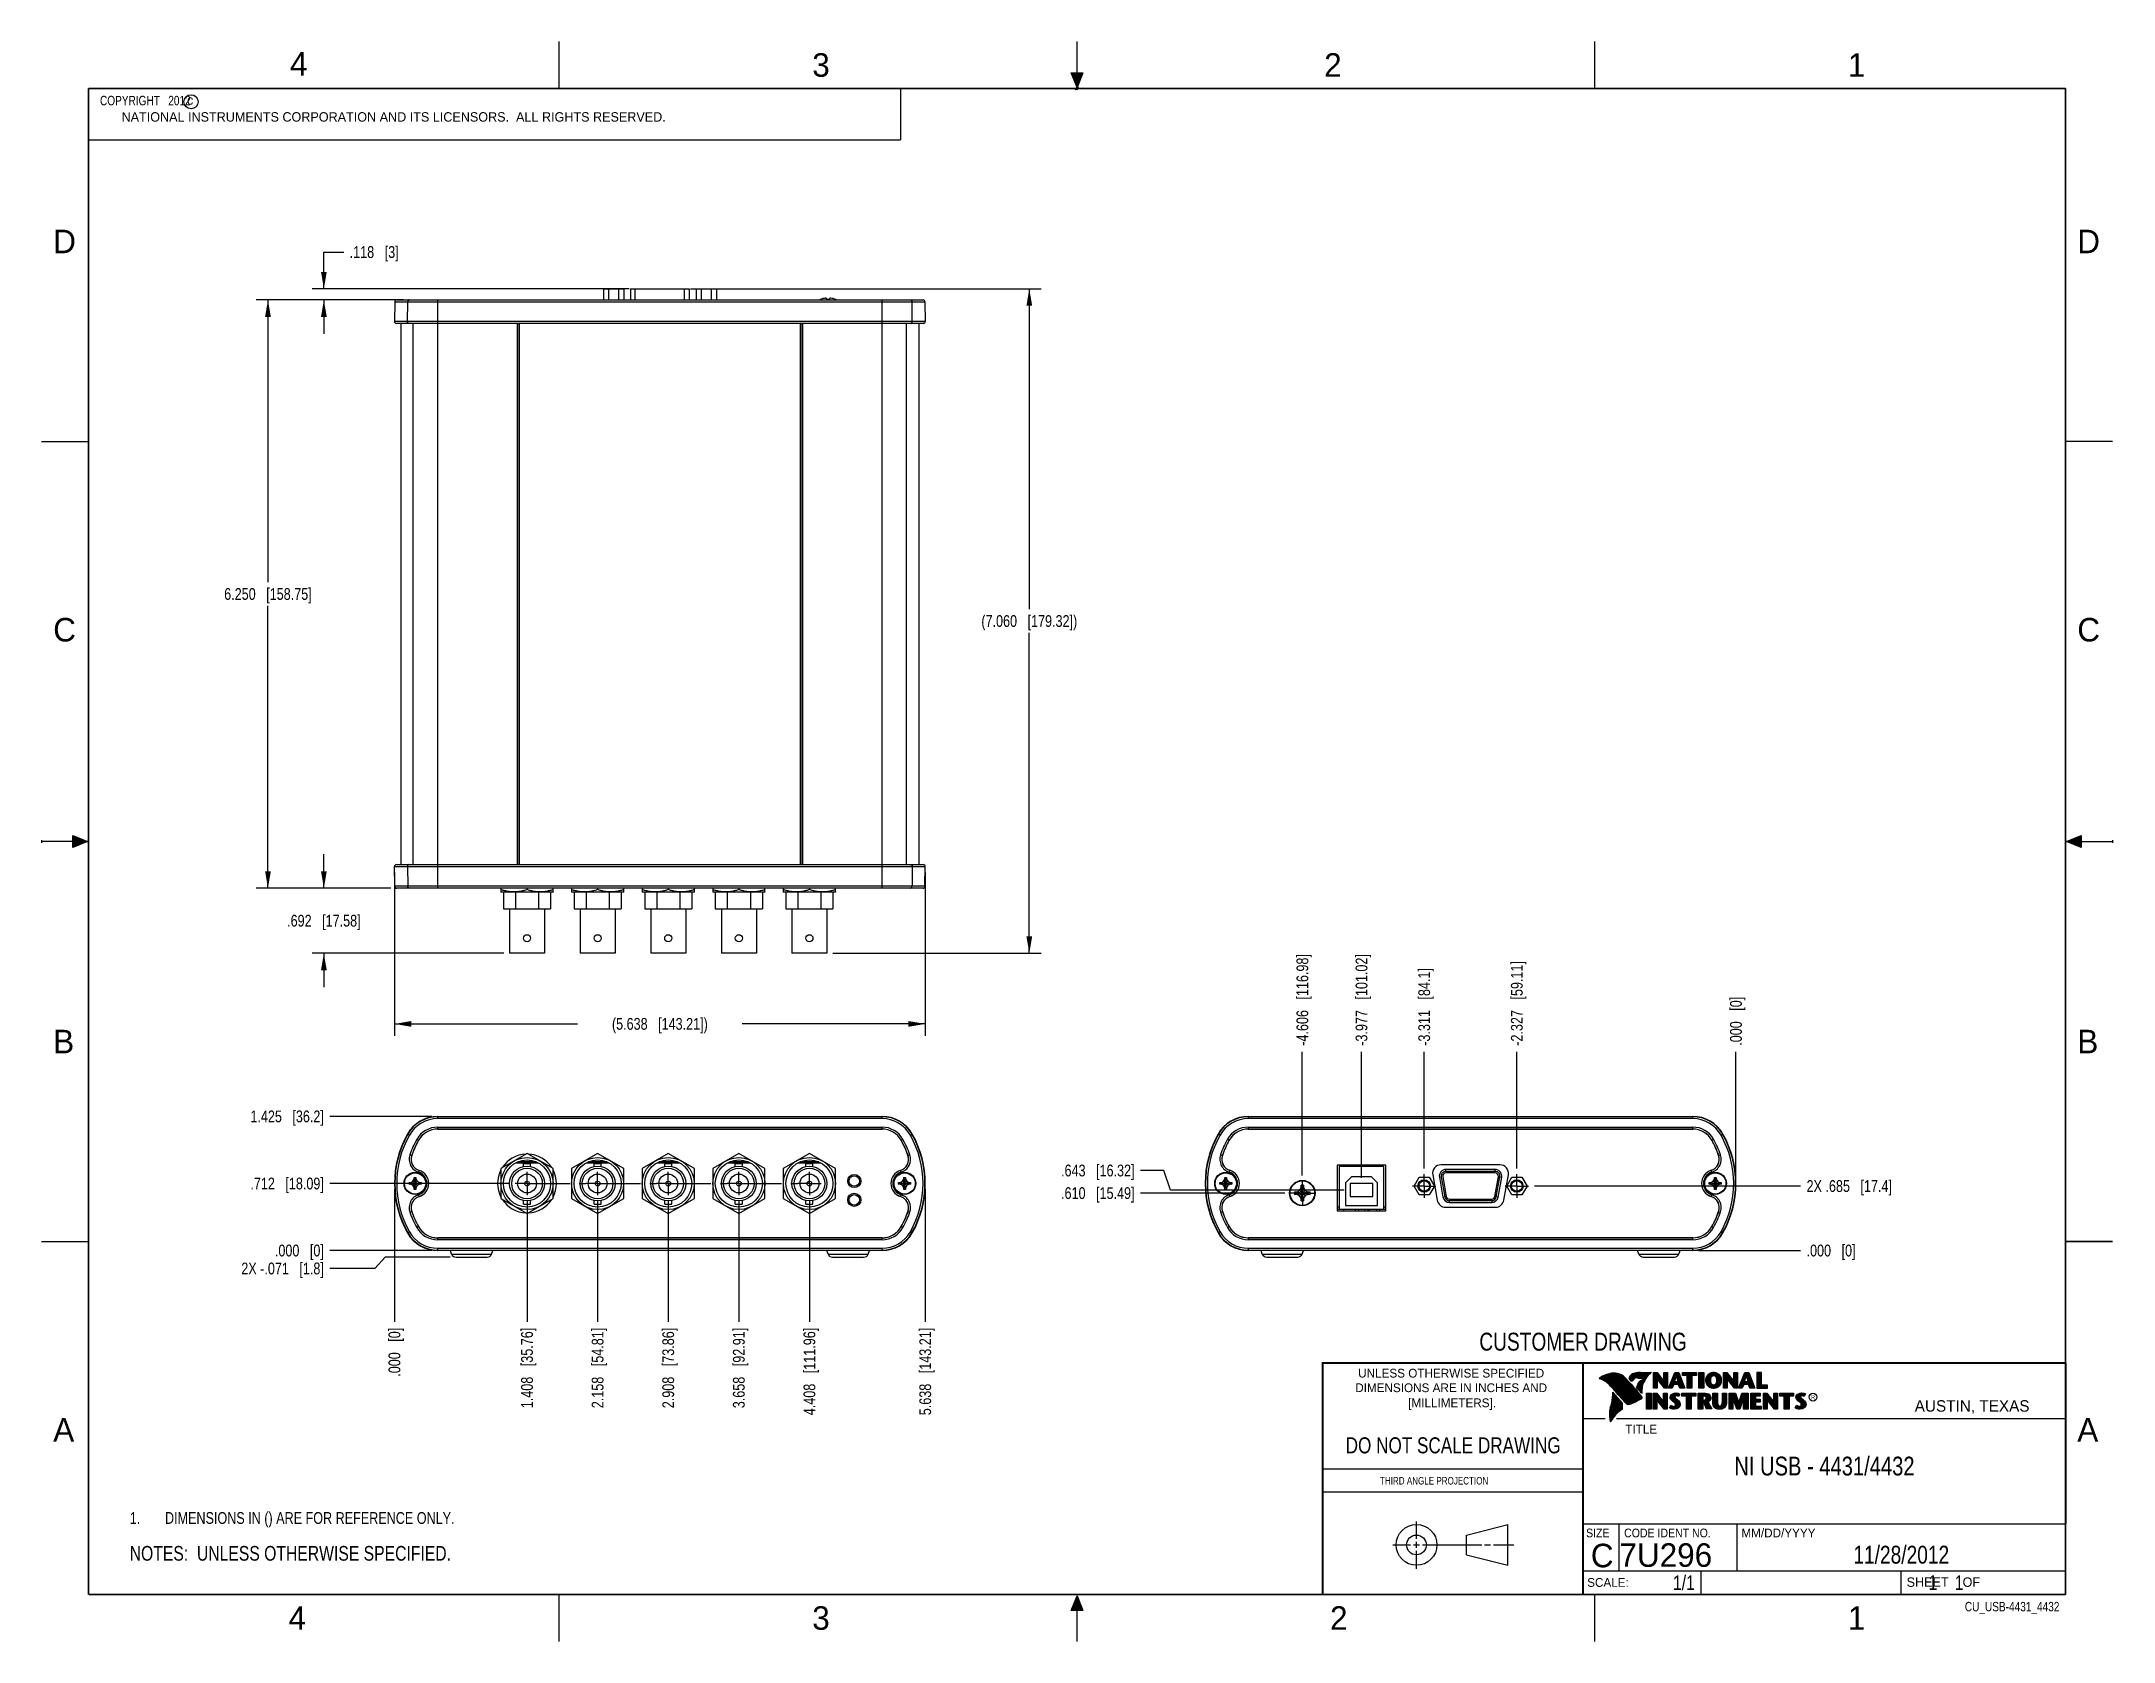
# Model space of a CAD drawing. Header units: inches. Extents: x 0 to 22, y 0 to 17.
import ezdxf

# ---------------------------------------------------------------- set-up
doc = ezdxf.new("R2010")
doc.units = ezdxf.units.IN
doc.header["$LTSCALE"] = 1.21
doc.header["$MEASUREMENT"] = 0
doc.linetypes.add('CENTER', pattern=[0.6, 0.375, -0.075, 0.075, -0.075])
doc.layers.get('0').update_dxf_attribs({"linetype": 'CONTINUOUS'})
for name, color, linetype in [('02___PRT_ALL_AXES', 7, 'CONTINUOUS'), ('DETAIL', 7, 'CONTINUOUS'), ('DIMENSIONS', 7, 'CONTINUOUS'), ('NOTE', 7, 'CONTINUOUS')]:
    doc.layers.add(name, color=color, linetype=linetype)
doc.styles.get("Standard").update_dxf_attribs({"font": 'txt', "width": 0.8})
doc.styles.add('TEXTSTYLE_2', font='txt')
doc.styles.add('TEXTSTYLE_3', font='txt', dxfattribs={"width": 0.9})
doc.dimstyles.new('DIMSTYLE_1', dxfattribs={"dimtxt": 0.125, "dimasz": 0.18, "dimexe": 0.18, "dimexo": 0.0625, "dimgap": 0.09, "dimtad": 0, "dimtih": 1, "dimtoh": 1, "dimdec": 3, "dimzin": 4, "dimdsep": 46, "dimtxsty": 'STANDARD', "dimblk": '_FILLED', "dimblk1": '_FILLED', "dimblk2": '_FILLED', "dimcen": 0.09, "dimadec": 0, "dimazin": 0, "dimtp": 0.01, "dimtm": 0.01, "dimtfac": 1, "dimtdec": 3, "dimtofl": 0, "dimtmove": 0, "dimatfit": 3, "dimldrblk": '_FILLED', "dimfxl": 1, "dimtolj": 1, "dimtzin": 4, "dimarcsym": 0})
doc.dimstyles.new('DIMSTYLE_2', dxfattribs={"dimtxt": 0.125, "dimasz": 0.18, "dimexe": 0.18, "dimexo": 0.0625, "dimgap": 0.09, "dimtad": 0, "dimtih": 1, "dimtoh": 1, "dimdec": 3, "dimzin": 4, "dimdsep": 46, "dimtxsty": 'STANDARD', "dimblk": '_FILLED', "dimblk1": '_FILLED', "dimblk2": '_FILLED', "dimcen": 0.09, "dimadec": 0, "dimazin": 0, "dimtp": 0.01, "dimtm": 0.01, "dimtfac": 1, "dimtdec": 3, "dimtofl": 0, "dimtmove": 0, "dimatfit": 3, "dimldrblk": '_FILLED', "dimfxl": 1, "dimtolj": 1, "dimtzin": 4, "dimarcsym": 0})

msp = doc.modelspace()

# ---------------------------------------------------------------- texts
at = {"color": 2, "linetype": 'CONTINUOUS', "line_spacing_factor": 0.9}
for s, insert, char_height, width, attachment_point, style in [('4', (2.64, 16.8869), 0.25, 0.25, 1, 'TEXTSTYLE_2'), ('3', (8.1875, 16.875), 0.25, 0.25, 1, 'TEXTSTYLE_2'), ('2', (13.625, 16.875), 0.25, 0.25, 1, 'TEXTSTYLE_2'), ('1', (19.1875, 16.875), 0.25, 0.25, 1, 'TEXTSTYLE_2'), ('c', (1.5463, 16.428), 0.1, 0.1, 1, 'TEXTSTYLE_2'), ('NATIONAL INSTRUMENTS CORPORATION AND ITS LICENSORS.  ALL RIGHTS RESERVED.', (0.851, 16.2482), 0.1, 7.3, 1, 'TEXTSTYLE_2'), ('D', (0.125, 15), 0.25, 0.25, 1, 'TEXTSTYLE_2'), ('D', (21.625, 15), 0.25, 0.25, 1, 'TEXTSTYLE_2'), ('C', (0.125, 10.875), 0.25, 0.25, 1, 'TEXTSTYLE_2'), ('C', (21.625, 10.875), 0.25, 0.25, 1, 'TEXTSTYLE_2'), ('B', (0.125, 6.5), 0.25, 0.25, 1, 'TEXTSTYLE_2'), ('B', (21.625, 6.5), 0.25, 0.25, 1, 'TEXTSTYLE_2'), ('UNLESS OTHERWISE SPECIFIED', (14.9742, 2.8979), 0.093, 2.418, 2, 'TEXTSTYLE_2'), ('DIMENSIONS ARE IN INCHES AND', (14.9742, 2.7431), 0.093, 2.604, 2, 'TEXTSTYLE_2'), ('[MILLIMETERS].', (14.9844, 2.5829), 0.093, 1.302, 2, 'TEXTSTYLE_2'), ('R', (18.7972, 2.6166), 0.0418, 0.041753, 1, 'TEXTSTYLE_2'), ('AUSTIN, TEXAS', (19.898, 2.5642), 0.121576, 1.580488, 1, 'TEXTSTYLE_2'), ('A', (0.125, 2.375), 0.25, 0.25, 1, 'TEXTSTYLE_2'), ('TITLE', (16.8235, 2.303), 0.093, 0.465, 1, 'TEXTSTYLE_2'), ('A', (21.625, 2.375), 0.25, 0.25, 1, 'TEXTSTYLE_2'), ('SIZE', (16.407, 1.2002), 0.093, 0.3348, 1, 'TEXTSTYLE_3'), ('CODE IDENT NO.', (16.8114, 1.2002), 0.093, 1.1718, 1, 'TEXTSTYLE_3'), ('MM/DD/YYYY', (18.0565, 1.2002), 0.093, 0.93, 1, 'TEXTSTYLE_2'), ('SCALE:', (16.4187, 0.6745), 0.093, 0.558, 1, 'TEXTSTYLE_2'), ('SHEET    OF', (19.8121, 0.6815), 0.1, 1.1, 1, 'TEXTSTYLE_2'), ('4', (2.625, 0.375), 0.25, 0.25, 1, 'TEXTSTYLE_2'), ('3', (8.1875, 0.375), 0.25, 0.25, 1, 'TEXTSTYLE_2'), ('2', (13.6875, 0.375), 0.25, 0.25, 1, 'TEXTSTYLE_2'), ('1', (19.1875, 0.375), 0.25, 0.25, 1, 'TEXTSTYLE_2')]:
    msp.add_mtext(s, dxfattribs=dict(at, insert=insert, char_height=char_height, width=width, attachment_point=attachment_point, style=style))
at = {"color": 7, "linetype": 'CONTINUOUS', "attachment_point": 2, "line_spacing_factor": 0.9}
for s, insert, char_height, width in [('CUSTOMER DRAWING', (16.3742, 3.2811), 0.19, 2.432), ('DO NOT SCALE DRAWING', (14.9953, 2.1698), 0.17, 2.72)]:
    msp.add_mtext(s, dxfattribs=dict(at, insert=insert, char_height=char_height, width=width))
at = {"color": 2, "linetype": 'CONTINUOUS', "insert": (14.2178, 1.7486), "char_height": 0.08, "width": 1.408, "attachment_point": 1, "line_spacing_factor": 0.9}
msp.add_mtext('THIRD ANGLE PROJECTION', dxfattribs=at)
at = {"color": 7, "linetype": 'CONTINUOUS', "char_height": 0.25, "line_spacing_factor": 0.9, "style": 'TEXTSTYLE_2'}
for s, insert, width, attachment_point in [('C', (16.5785, 1.0393), 0.25, 2), ('7U296', (16.7614, 1.0441), 1.25, 1)]:
    msp.add_mtext(s, dxfattribs=dict(at, insert=insert, width=width, attachment_point=attachment_point))
at = {"layer": 'DETAIL', "color": 2, "linetype": 'CONTINUOUS', "char_height": 0.1, "line_spacing_factor": 0.9}
for s, insert, width, attachment_point in [('  COPYRIGHT   2012', (0.5624, 16.4219), 1.44, 1), ('CU_USB-4431_4432', (21.4352, 0.4213), 1.28, 3)]:
    msp.add_mtext(s, dxfattribs=dict(at, insert=insert, width=width, attachment_point=attachment_point))
at = {"layer": 'DETAIL', "color": 7, "linetype": 'CONTINUOUS', "char_height": 0.15625, "line_spacing_factor": 0.9}
for s, insert, width, attachment_point in [('1/1', (17.5623, 0.7032), 0.375, 3), ('     1    1', (19.8125, 0.7031), 1.375, 1)]:
    msp.add_mtext(s, dxfattribs=dict(at, insert=insert, width=width, attachment_point=attachment_point))
at = {"layer": 'NOTE', "color": 7, "linetype": 'CONTINUOUS', "attachment_point": 2, "line_spacing_factor": 0.9}
for s, insert, char_height, width in [('NI USB - 4431/4432\\P ', (18.9387, 1.9646), 0.2, 2.88), ('11/28/2012 ', (19.755, 1.0181), 0.19, 1.672)]:
    msp.add_mtext(s, dxfattribs=dict(at, insert=insert, char_height=char_height, width=width))

# ---------------------------------------------------------------- blocks, each defined once
blk = doc.blocks.new('*D0')
at = {"layer": 'DIMENSIONS', "color": 2, "linetype": 'CONTINUOUS'}
blk.add_line((4.146, 5.58), (3.062, 5.58), dxfattribs=at)
at = {"layer": 'DIMENSIONS', "color": 2, "linetype": 'CONTINUOUS', "insert": (3, 5.642), "char_height": 0.125, "width": 1.225, "attachment_point": 3, "line_spacing_factor": 0.9}
blk.add_mtext('1.425{\\Ftxt.shx;\\W1.000000;\\H0.125000; }[36.2]', dxfattribs=at)
blk = doc.blocks.new('_FILLED')
at = {"color": 0, "linetype": 'BYBLOCK'}
blk.add_solid([(0, 0), (-1, 0.17), (-1, -0.17)], dxfattribs=at)
blk = doc.blocks.new('*D1')
at = {"layer": 'DIMENSIONS', "color": 2, "linetype": 'CONTINUOUS'}
blk.add_line((4.146, 4.155), (3.062, 4.155), dxfattribs=at)
at = {"layer": 'DIMENSIONS', "color": 2, "linetype": 'CONTINUOUS', "insert": (3, 4.217), "char_height": 0.125, "width": 0.825, "attachment_point": 3, "line_spacing_factor": 0.9}
blk.add_mtext('.000{\\Ftxt.shx;\\W1.000000;\\H0.125000; }[0]', dxfattribs=at)
blk = doc.blocks.new('*D2')
at = {"layer": 'DIMENSIONS', "color": 2, "linetype": 'CONTINUOUS'}
blk.add_line((4.97, 4.867), (3.062, 4.867), dxfattribs=at)
at = {"layer": 'DIMENSIONS', "color": 2, "linetype": 'CONTINUOUS', "insert": (3, 4.929), "char_height": 0.125, "width": 1.225, "attachment_point": 3, "line_spacing_factor": 0.9}
blk.add_mtext('.712{\\Ftxt.shx;\\W1.000000;\\H0.125000; }[18.09]', dxfattribs=at)
blk = doc.blocks.new('*D3')
at = {"layer": 'DIMENSIONS', "color": 2, "linetype": 'CONTINUOUS'}
for p, q in [((3.54, 3.964), (3.062, 3.964)), ((3.651, 4.084), (3.54, 3.964)), ((4.342, 4.084), (3.651, 4.084))]:
    blk.add_line(p, q, dxfattribs=at)
at = {"layer": 'DIMENSIONS', "color": 2, "linetype": 'CONTINUOUS', "insert": (3, 4.026), "char_height": 0.125, "width": 1.425, "attachment_point": 3, "line_spacing_factor": 0.9}
blk.add_mtext('2X -.071{\\Ftxt.shx;\\W1.000000;\\H0.125000; }[1.8]', dxfattribs=at)
blk = doc.blocks.new('*D4')
at = {"layer": 'DIMENSIONS', "color": 2, "linetype": 'CONTINUOUS'}
blk.add_line((17.602, 4.155), (18.686, 4.155), dxfattribs=at)
at = {"layer": 'DIMENSIONS', "color": 2, "linetype": 'CONTINUOUS', "insert": (18.749, 4.217), "char_height": 0.125, "width": 0.825, "attachment_point": 1, "line_spacing_factor": 0.9}
blk.add_mtext('.000{\\Ftxt.shx;\\W1.000000;\\H0.125000; }[0]', dxfattribs=at)
blk = doc.blocks.new('*D5')
at = {"layer": 'DIMENSIONS', "color": 2, "linetype": 'CONTINUOUS'}
blk.add_line((15.859, 4.84), (18.686, 4.84), dxfattribs=at)
at = {"layer": 'DIMENSIONS', "color": 2, "linetype": 'CONTINUOUS', "insert": (18.749, 4.902), "char_height": 0.125, "width": 1.425, "attachment_point": 1, "line_spacing_factor": 0.9}
blk.add_mtext('2X .685{\\Ftxt.shx;\\W1.000000;\\H0.125000; }[17.4]', dxfattribs=at)
blk = doc.blocks.new('*D6')
at = {"layer": 'DIMENSIONS', "color": 2, "linetype": 'CONTINUOUS'}
blk.add_line((13.206, 4.765), (11.673, 4.765), dxfattribs=at)
at = {"layer": 'DIMENSIONS', "color": 2, "linetype": 'CONTINUOUS', "insert": (11.611, 4.827), "char_height": 0.125, "width": 1.225, "attachment_point": 3, "line_spacing_factor": 0.9}
blk.add_mtext('.610{\\Ftxt.shx;\\W1.000000;\\H0.125000; }[15.49]', dxfattribs=at)
blk = doc.blocks.new('*D7')
at = {"layer": 'DIMENSIONS', "color": 2, "linetype": 'CONTINUOUS'}
for p, q in [((11.922, 5.004), (11.673, 5.004)), ((11.994, 4.797), (11.922, 5.004)), ((13.839, 4.797), (11.994, 4.797))]:
    blk.add_line(p, q, dxfattribs=at)
at = {"layer": 'DIMENSIONS', "color": 2, "linetype": 'CONTINUOUS', "insert": (11.611, 5.067), "char_height": 0.125, "width": 1.225, "attachment_point": 3, "line_spacing_factor": 0.9}
blk.add_mtext('.643{\\Ftxt.shx;\\W1.000000;\\H0.125000; }[16.32]', dxfattribs=at)
blk = doc.blocks.new('*D8')
at = {"layer": 'DIMENSIONS', "color": 2, "linetype": 'CONTINUOUS'}
for p, q in [((6.893, 14.372), (10.618, 14.372)), ((10.493, 14.372), (10.493, 10.967)), ((10.493, 7.312), (10.493, 10.717)), ((8.406, 7.312), (10.618, 7.312))]:
    blk.add_line(p, q, dxfattribs=at)
at = {"layer": 'DIMENSIONS', "color": 2, "linetype": 'CONTINUOUS', "xscale": 0.18, "yscale": 0.18, "zscale": 0.18}
for p, rotation in [((10.493, 14.372), 90), ((10.493, 7.312), 270)]:
    blk.add_blockref('_FILLED', p, dxfattribs=dict(at, rotation=rotation))
at = {"layer": 'DIMENSIONS', "color": 2, "linetype": 'CONTINUOUS', "insert": (10.493, 10.905), "char_height": 0.125, "width": 1.625, "attachment_point": 2, "line_spacing_factor": 0.9}
blk.add_mtext('(7.060{\\Ftxt.shx;\\W1.000000;\\H0.125000; }[179.32])', dxfattribs=at)
blk = doc.blocks.new('*D9')
at = {"layer": 'DIMENSIONS', "color": 2, "linetype": 'CONTINUOUS'}
for p, q in [((3.711, 14.254), (2.281, 14.254)), ((2.406, 14.254), (2.406, 11.254)), ((2.406, 8.004), (2.406, 11.004)), ((3.711, 8.004), (2.281, 8.004))]:
    blk.add_line(p, q, dxfattribs=at)
at = {"layer": 'DIMENSIONS', "color": 2, "linetype": 'CONTINUOUS', "xscale": 0.18, "yscale": 0.18, "zscale": 0.18}
for p, rotation in [((2.406, 14.254), 90), ((2.406, 8.004), 270)]:
    blk.add_blockref('_FILLED', p, dxfattribs=dict(at, rotation=rotation))
at = {"layer": 'DIMENSIONS', "color": 2, "linetype": 'CONTINUOUS', "insert": (2.406, 11.192), "char_height": 0.125, "width": 1.425, "attachment_point": 2, "line_spacing_factor": 0.9}
blk.add_mtext('6.250{\\Ftxt.shx;\\W1.000000;\\H0.125000; }[158.75]', dxfattribs=at)
blk = doc.blocks.new('*D10')
at = {"layer": 'DIMENSIONS', "color": 2, "linetype": 'CONTINUOUS'}
for p, q in [((3, 8.004), (3, 8.364)), ((3.711, 8.004), (2.875, 8.004)), ((4.91, 7.312), (2.875, 7.312)), ((3, 7.312), (3, 6.952))]:
    blk.add_line(p, q, dxfattribs=at)
at = {"layer": 'DIMENSIONS', "color": 2, "linetype": 'CONTINUOUS', "xscale": 0.18, "yscale": 0.18, "zscale": 0.18}
for p, rotation in [((3, 8.004), 270), ((3, 7.312), 90)]:
    blk.add_blockref('_FILLED', p, dxfattribs=dict(at, rotation=rotation))
at = {"layer": 'DIMENSIONS', "color": 2, "linetype": 'CONTINUOUS', "insert": (3, 7.721), "char_height": 0.125, "width": 1.225, "attachment_point": 2, "line_spacing_factor": 0.9}
blk.add_mtext('.692{\\Ftxt.shx;\\W1.000000;\\H0.125000; }[17.58]', dxfattribs=at)
blk = doc.blocks.new('*D11')
at = {"layer": 'DIMENSIONS', "color": 2, "linetype": 'CONTINUOUS'}
for p, q in [((3, 14.372), (3, 14.762)), ((3, 14.762), (3.212, 14.762)), ((6.244, 14.372), (2.875, 14.372)), ((3.846, 14.254), (2.875, 14.254)), ((3, 14.254), (3, 13.894))]:
    blk.add_line(p, q, dxfattribs=at)
at = {"layer": 'DIMENSIONS', "color": 2, "linetype": 'CONTINUOUS', "xscale": 0.18, "yscale": 0.18, "zscale": 0.18}
for p, rotation in [((3, 14.372), 270), ((3, 14.254), 90)]:
    blk.add_blockref('_FILLED', p, dxfattribs=dict(at, rotation=rotation))
at = {"layer": 'DIMENSIONS', "color": 2, "linetype": 'CONTINUOUS', "insert": (3.274, 14.825), "char_height": 0.125, "width": 0.825, "attachment_point": 1, "line_spacing_factor": 0.9}
blk.add_mtext('.118{\\Ftxt.shx;\\W1.000000;\\H0.125000; }[3]', dxfattribs=at)
blk = doc.blocks.new('*D12')
at = {"layer": 'DIMENSIONS', "color": 2, "linetype": 'CONTINUOUS'}
blk.add_line((9.388, 4.805), (9.388, 3.396), dxfattribs=at)
at = {"layer": 'DIMENSIONS', "color": 2, "linetype": 'CONTINUOUS', "insert": (9.325, 3.334), "char_height": 0.125, "width": 1.425, "attachment_point": 3, "rotation": 90, "line_spacing_factor": 0.9}
blk.add_mtext('5.638{\\Ftxt.shx;\\W1.000000;\\H0.125000; }[143.21]', dxfattribs=at)
blk = doc.blocks.new('*D13')
at = {"layer": 'DIMENSIONS', "color": 2, "linetype": 'CONTINUOUS'}
blk.add_line((3.75, 4.805), (3.75, 3.396), dxfattribs=at)
at = {"layer": 'DIMENSIONS', "color": 2, "linetype": 'CONTINUOUS', "insert": (3.687, 3.334), "char_height": 0.125, "width": 0.825, "attachment_point": 3, "rotation": 90, "line_spacing_factor": 0.9}
blk.add_mtext('.000{\\Ftxt.shx;\\W1.000000;\\H0.125000; }[0]', dxfattribs=at)
blk = doc.blocks.new('*D14')
at = {"layer": 'DIMENSIONS', "color": 2, "linetype": 'CONTINUOUS'}
blk.add_line((5.158, 4.679), (5.158, 3.396), dxfattribs=at)
at = {"layer": 'DIMENSIONS', "color": 2, "linetype": 'CONTINUOUS', "insert": (5.095, 3.334), "char_height": 0.125, "width": 1.325, "attachment_point": 3, "rotation": 90, "line_spacing_factor": 0.9}
blk.add_mtext('1.408{\\Ftxt.shx;\\W1.000000;\\H0.125000; }[35.76]', dxfattribs=at)
blk = doc.blocks.new('*D15')
at = {"layer": 'DIMENSIONS', "color": 2, "linetype": 'CONTINUOUS'}
blk.add_line((5.908, 4.679), (5.908, 3.396), dxfattribs=at)
at = {"layer": 'DIMENSIONS', "color": 2, "linetype": 'CONTINUOUS', "insert": (5.845, 3.334), "char_height": 0.125, "width": 1.325, "attachment_point": 3, "rotation": 90, "line_spacing_factor": 0.9}
blk.add_mtext('2.158{\\Ftxt.shx;\\W1.000000;\\H0.125000; }[54.81]', dxfattribs=at)
blk = doc.blocks.new('*D16')
at = {"layer": 'DIMENSIONS', "color": 2, "linetype": 'CONTINUOUS'}
blk.add_line((6.658, 4.679), (6.658, 3.396), dxfattribs=at)
at = {"layer": 'DIMENSIONS', "color": 2, "linetype": 'CONTINUOUS', "insert": (6.595, 3.334), "char_height": 0.125, "width": 1.325, "attachment_point": 3, "rotation": 90, "line_spacing_factor": 0.9}
blk.add_mtext('2.908{\\Ftxt.shx;\\W1.000000;\\H0.125000; }[73.86]', dxfattribs=at)
blk = doc.blocks.new('*D17')
at = {"layer": 'DIMENSIONS', "color": 2, "linetype": 'CONTINUOUS'}
blk.add_line((7.408, 4.679), (7.408, 3.396), dxfattribs=at)
at = {"layer": 'DIMENSIONS', "color": 2, "linetype": 'CONTINUOUS', "insert": (7.345, 3.334), "char_height": 0.125, "width": 1.325, "attachment_point": 3, "rotation": 90, "line_spacing_factor": 0.9}
blk.add_mtext('3.658{\\Ftxt.shx;\\W1.000000;\\H0.125000; }[92.91]', dxfattribs=at)
blk = doc.blocks.new('*D18')
at = {"layer": 'DIMENSIONS', "color": 2, "linetype": 'CONTINUOUS'}
blk.add_line((8.158, 4.679), (8.158, 3.396), dxfattribs=at)
at = {"layer": 'DIMENSIONS', "color": 2, "linetype": 'CONTINUOUS', "insert": (8.095, 3.334), "char_height": 0.125, "width": 1.425, "attachment_point": 3, "rotation": 90, "line_spacing_factor": 0.9}
blk.add_mtext('4.408{\\Ftxt.shx;\\W1.000000;\\H0.125000; }[111.96]', dxfattribs=at)
blk = doc.blocks.new('*D19')
at = {"layer": 'DIMENSIONS', "color": 2, "linetype": 'CONTINUOUS'}
blk.add_line((17.999, 4.93), (17.999, 6.267), dxfattribs=at)
at = {"layer": 'DIMENSIONS', "color": 2, "linetype": 'CONTINUOUS', "insert": (17.936, 6.33), "char_height": 0.125, "width": 0.825, "attachment_point": 1, "rotation": 90, "line_spacing_factor": 0.9}
blk.add_mtext('.000{\\Ftxt.shx;\\W1.000000;\\H0.125000; }[0]', dxfattribs=at)
blk = doc.blocks.new('*D20')
at = {"layer": 'DIMENSIONS', "color": 2, "linetype": 'CONTINUOUS'}
blk.add_line((15.672, 5.027), (15.672, 6.267), dxfattribs=at)
at = {"layer": 'DIMENSIONS', "color": 2, "linetype": 'CONTINUOUS', "insert": (15.609, 6.33), "char_height": 0.125, "width": 1.425, "attachment_point": 1, "rotation": 90, "line_spacing_factor": 0.9}
blk.add_mtext('-2.327{\\Ftxt.shx;\\W1.000000;\\H0.125000; }[59.11]', dxfattribs=at)
blk = doc.blocks.new('*D21')
at = {"layer": 'DIMENSIONS', "color": 2, "linetype": 'CONTINUOUS'}
blk.add_line((14.688, 5.027), (14.688, 6.267), dxfattribs=at)
at = {"layer": 'DIMENSIONS', "color": 2, "linetype": 'CONTINUOUS', "insert": (14.625, 6.33), "char_height": 0.125, "width": 1.325, "attachment_point": 1, "rotation": 90, "line_spacing_factor": 0.9}
blk.add_mtext('-3.311{\\Ftxt.shx;\\W1.000000;\\H0.125000; }[84.1]', dxfattribs=at)
blk = doc.blocks.new('*D22')
at = {"layer": 'DIMENSIONS', "color": 2, "linetype": 'CONTINUOUS'}
blk.add_line((14.022, 4.927), (14.022, 6.267), dxfattribs=at)
at = {"layer": 'DIMENSIONS', "color": 2, "linetype": 'CONTINUOUS', "insert": (13.959, 6.33), "char_height": 0.125, "width": 1.525, "attachment_point": 1, "rotation": 90, "line_spacing_factor": 0.9}
blk.add_mtext('-3.977{\\Ftxt.shx;\\W1.000000;\\H0.125000; }[101.02]', dxfattribs=at)
blk = doc.blocks.new('*D23')
at = {"layer": 'DIMENSIONS', "color": 2, "linetype": 'CONTINUOUS'}
blk.add_line((13.393, 4.952), (13.393, 6.267), dxfattribs=at)
at = {"layer": 'DIMENSIONS', "color": 2, "linetype": 'CONTINUOUS', "insert": (13.331, 6.33), "char_height": 0.125, "width": 1.525, "attachment_point": 1, "rotation": 90, "line_spacing_factor": 0.9}
blk.add_mtext('-4.606{\\Ftxt.shx;\\W1.000000;\\H0.125000; }[116.98]', dxfattribs=at)
blk = doc.blocks.new('*D24')
at = {"layer": 'DIMENSIONS', "color": 2, "linetype": 'CONTINUOUS'}
for p, q in [((3.75, 8.171), (3.75, 6.437)), ((9.388, 8.171), (9.388, 6.437)), ((3.75, 6.562), (5.694, 6.562)), ((9.388, 6.562), (7.444, 6.562))]:
    blk.add_line(p, q, dxfattribs=at)
at = {"layer": 'DIMENSIONS', "color": 2, "linetype": 'CONTINUOUS', "xscale": 0.18, "yscale": 0.18, "zscale": 0.18, "rotation": 180}
blk.add_blockref('_FILLED', (3.75, 6.562), dxfattribs=at)
at = {"layer": 'DIMENSIONS', "color": 2, "linetype": 'CONTINUOUS', "xscale": 0.18, "yscale": 0.18, "zscale": 0.18}
blk.add_blockref('_FILLED', (9.388, 6.562), dxfattribs=at)
at = {"layer": 'DIMENSIONS', "color": 2, "linetype": 'CONTINUOUS', "insert": (6.569, 6.625), "char_height": 0.125, "width": 1.625, "attachment_point": 2, "line_spacing_factor": 0.9}
blk.add_mtext('(5.638{\\Ftxt.shx;\\W1.000000;\\H0.125000; }[143.21])', dxfattribs=at)
blk = doc.blocks.new('NOTES_HEADER_BL0', base_point=(3.1215, 0.9375))
at = {"layer": 'DETAIL', "color": 2, "linetype": 'CONTINUOUS', "width": 0.8}
blk.add_text('NOTES:  UNLESS OTHERWISE SPECIFIED.', height=0.156, dxfattribs=at).set_placement((0.9375, 0.8595))
blk = doc.blocks.new('DIMS_REF_BL1', base_point=(3.125, 1.312))
at = {"layer": 'DETAIL', "color": 2, "linetype": 'CONTINUOUS', "width": 0.8}
for s, p in [('1.', (0.938, 1.25)), ('DIMENSIONS IN () ARE FOR REFERENCE ONLY.', (1.312, 1.25))]:
    blk.add_text(s, height=0.125, dxfattribs=at).set_placement(p)

# ---------------------------------------------------------------- dimensions: what is measured, and where the dimension line sits
at = {"layer": 'DIMENSIONS', "color": 2, "linetype": 'CONTINUOUS'}
for base, p1, p2, angle, picture, middle in [((2.9998, 14.3723), (3.8455, 14.2543), (6.2444, 14.3723), 90, '*D11', (3.6868, 14.7622)), ((2.406, 8.0043), (3.711, 14.2543), (3.711, 8.0043), 270, '*D9', (2.256, 11.1293)), ((2.9998, 7.3123), (3.711, 8.0043), (4.9096, 7.3123), 270, '*D10', (2.8748, 7.6583))]:
    dim = msp.add_linear_dim(base=base, p1=p1, p2=p2, angle=angle, dimstyle='DIMSTYLE_2', dxfattribs=at)
    dim.commit()
    dim.dimension.update_dxf_attribs({"geometry": picture, "text_midpoint": middle, "dimtype": 160})
dim = msp.add_linear_dim(base=(10.4927, 14.3723), p1=(8.4061, 7.3123), p2=(6.8933, 14.3723), angle=90, text='(<>)', dimstyle='DIMSTYLE_2', dxfattribs=at)
dim.commit()
dim.dimension.update_dxf_attribs({"geometry": '*D8', "text_midpoint": (10.3927, 10.8423), "dimtype": 160})
dim = msp.add_linear_dim(base=(9.3879, 6.5623), p1=(3.7498, 8.1714), p2=(9.3879, 8.1714), text='(<>)', dimstyle='DIMSTYLE_2', dxfattribs=at)
dim.commit()
dim.dimension.update_dxf_attribs({"geometry": '*D24', "text_midpoint": (6.4688, 6.5623), "dimtype": 160})
for feature_location, offset, dtype, origin, text, picture, middle in [((13.3932, 4.9524), (0, 1.3149), 1, (17.9988, 4.8899), '-<>', '*D23', (13.3932, 7.0923)), ((14.0217, 4.9273), (0, 1.34), 1, (17.9988, 4.8648), '-<>', '*D22', (14.0217, 7.0923)), ((15.6717, 5.0274), (0, 1.2399), 1, (17.9988, 4.9649), '-<>', '*D20', (15.6717, 7.0423)), ((14.6877, 5.0274), (0, 1.2399), 1, (17.9988, 4.9649), '-<>', '*D21', (14.6877, 6.9923)), ((15.8593, 4.8398), (2.8269, 0), 0, (15.7968, 4.1548), '2X <>', '*D5', (19.4613, 4.8398)), ((4.3416, 4.0835), (-1.2792, -0.1198), 0, (4.4041, 4.1545), '2X -<>', '*D3', (2.0373, 3.9637))]:
    dim = msp.add_ordinate_dim(feature_location=feature_location, offset=offset, dtype=dtype, origin=origin, text=text, dimstyle='DIMSTYLE_1', dxfattribs=at)
    dim.commit()
    dim.dimension.update_dxf_attribs({"geometry": picture, "text_midpoint": middle})
for feature_location, offset, dtype, origin, picture, middle in [((17.9987540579, 4.9298198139), (0, 1.3375085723), 1, (17.9987540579, 4.8673198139), '*D19', (17.9987540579, 6.7423283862)), ((4.1464, 5.5795), (-1.0841, 0), 0, (4.2089, 4.1545), '*D0', (2.0873, 5.5795)), ((13.83925, 4.79732), (-2.16601, 0.20682), 0, (13.90175, 4.15481), '*D7', (10.74823, 5.00414)), ((4.9702, 4.8665), (-1.9079, 0), 0, (5.0327, 4.1545), '*D2', (2.1373, 4.8665)), ((3.749839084, 4.8045386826), (0, -1.4085), 1, (3.749839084, 4.8670386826), '*D13', (3.861857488, 2.6975395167)), ((9.3879, 4.8045), (0, -1.4085), 1, (3.7498, 4.867), '*D12', (9.5447, 2.3528)), ((5.1578, 4.6789), (0, -1.2829), 1, (3.7498, 4.7414), '*D14', (5.2923, 2.4028)), ((5.9078, 4.6789), (0, -1.2829), 1, (3.7498, 4.7414), '*D15', (6.0423, 2.4028)), ((6.6578, 4.6789), (0, -1.2829), 1, (3.7498, 4.7414), '*D16', (6.7923, 2.4028)), ((7.4078, 4.6789), (0, -1.2829), 1, (3.7498, 4.7414), '*D17', (7.5423, 2.4028)), ((8.1578, 4.6789), (0, -1.2829), 1, (3.7498, 4.7414), '*D18', (8.3147, 2.3528)), ((13.2056, 4.7648), (-1.5324, 0), 0, (13.2681, 4.1548), '*D6', (10.7482, 4.7648)), ((4.1464232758, 4.1545301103), (-1.0840872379, 0), 0, (4.2089232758, 4.1545301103), '*D1', (2.3373360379, 4.1545301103)), ((17.6021698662, 4.1548112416), (1.0840872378, 0), 0, (17.5396698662, 4.1548112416), '*D4', (19.161257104, 4.1548112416))]:
    dim = msp.add_ordinate_dim(feature_location=feature_location, offset=offset, dtype=dtype, origin=origin, dimstyle='DIMSTYLE_1', dxfattribs=at)
    dim.commit()
    dim.dimension.update_dxf_attribs({"geometry": picture, "text_midpoint": middle})

# ---------------------------------------------------------------- hatches: boundary and pattern name
at = {"linetype": 'CONTINUOUS'}
for points in [[(11, 16.51), (10.9375, 16.6663), (11.0625, 16.6663)], [(0.3337, 8.5625), (0.49, 8.5), (0.3337, 8.4375)], [(21.6663, 8.5625), (21.6663, 8.4375), (21.51, 8.5)], [(10.9375, 0.3287), (11, 0.485), (11.0625, 0.3287)]]:
    msp.add_hatch(color=2, dxfattribs=at).paths.add_polyline_path(points)

# ---------------------------------------------------------------- linework, layer by layer
at = {"color": 2, "linetype": 'CONTINUOUS'}
for p, q in [((5.5, 16.5), (5.5, 17)), ((11, 16.485), (11, 17)), ((16.5, 16.5), (16.5, 17)), ((11, 16.51), (10.9375, 16.6663)), ((10.9375, 16.6663), (11.0625, 16.6663)), ((11.015, 16.515), (10.985, 16.485)), ((10.985, 16.485), (11, 16.515)), ((11.0625, 16.6663), (11, 16.51)), ((11, 16.485), (11.015, 16.515)), ((0.4999, 16.5), (9.1249, 16.5)), ((0.4999, 16.5), (0.4999, 15.9531)), ((9.1249, 16.5), (9.1249, 15.9531)), ((0.4999, 15.9531), (9.1249, 15.9531)), ((0, 12.75), (0.5, 12.75)), ((22, 12.75), (21.5, 12.75)), ((0, 8.515), (0, 8.485)), ((0.49, 8.5), (0, 8.5)), ((0.3337, 8.4375), (0.3337, 8.5625)), ((0.3337, 8.5625), (0.49, 8.5)), ((0.49, 8.5), (0.3337, 8.4375)), ((21.51, 8.5), (21.6663, 8.5625)), ((21.51, 8.5), (22, 8.5)), ((21.6663, 8.4375), (21.51, 8.5)), ((21.6663, 8.5625), (21.6663, 8.4375)), ((22, 8.515), (22, 8.485)), ((0, 4.25), (0.5, 4.25)), ((16.3737, 2.9596), (21.5037, 2.9596)), ((16.3737, 2.9596), (16.3737, 1.2496)), ((16.375, 2.96), (21.5, 2.96)), ((21.5037, 2.9596), (21.5037, 1.2496)), ((16.5578, 2.796), (16.5578, 2.7989)), ((16.5646, 2.7936), (16.5646, 2.8033)), ((16.5714, 2.7909), (16.5714, 2.8075)), ((16.5782, 2.788), (16.5782, 2.8116)), ((16.5851, 2.7849), (16.5851, 2.8154)), ((16.5919, 2.7815), (16.5919, 2.819)), ((16.5987, 2.7778), (16.5987, 2.8221)), ((16.6055, 2.7738), (16.6055, 2.8249)), ((16.6124, 2.7696), (16.6124, 2.8276)), ((16.6192, 2.765), (16.6192, 2.8301)), ((16.626, 2.7601), (16.626, 2.8325)), ((16.6329, 2.7549), (16.6329, 2.8347)), ((16.6397, 2.7492), (16.6397, 2.8367)), ((16.6465, 2.7431), (16.6465, 2.8386)), ((16.6533, 2.7366), (16.6533, 2.8403)), ((16.6602, 2.7295), (16.6602, 2.8419)), ((16.667, 2.7221), (16.667, 2.8435)), ((16.6738, 2.7146), (16.6738, 2.8449)), ((16.6806, 2.707), (16.6806, 2.8459)), ((16.6875, 2.6995), (16.6875, 2.8467)), ((16.7939, 2.533), (16.6919, 2.6489)), ((16.6943, 2.6918), (16.6943, 2.8472)), ((16.7011, 2.6841), (16.7011, 2.8474)), ((16.708, 2.6764), (16.708, 2.8474)), ((16.7148, 2.6685), (16.7148, 2.847)), ((16.7216, 2.6607), (16.7216, 2.8465)), ((16.7284, 2.6527), (16.7284, 2.8456)), ((16.7353, 2.6447), (16.7353, 2.8445)), ((16.7421, 2.6366), (16.7421, 2.8431)), ((16.7489, 2.6285), (16.7489, 2.8417)), ((16.7557, 2.6204), (16.7557, 2.84)), ((16.7626, 2.6125), (16.7626, 2.8378)), ((16.7694, 2.6046), (16.7694, 2.8352)), ((16.7762, 2.5968), (16.7762, 2.8321)), ((16.7831, 2.5891), (16.7831, 2.8284)), ((16.7899, 2.5815), (16.7899, 2.8242)), ((16.7967, 2.5739), (16.7967, 2.8193)), ((16.8035, 2.5665), (16.8035, 2.8136)), ((16.8104, 2.5591), (16.8104, 2.807)), ((16.8172, 2.5519), (16.8172, 2.7996)), ((16.824, 2.5447), (16.824, 2.7924)), ((16.8308, 2.5375), (16.8308, 2.7853)), ((16.8377, 2.5314), (16.8377, 2.7781)), ((16.8445, 2.5262), (16.8445, 2.7709)), ((16.8513, 2.523), (16.8513, 2.7637)), ((16.8581, 2.5224), (16.8581, 2.7565)), ((16.8864, 2.7664), (16.8632, 2.7937)), ((16.865, 2.5241), (16.865, 2.7493)), ((16.8877, 2.7723), (16.8682, 2.7952)), ((16.8718, 2.791), (16.8718, 2.8085)), ((16.8718, 2.527), (16.8718, 2.7421)), ((16.8786, 2.783), (16.8786, 2.8206)), ((16.8786, 2.5298), (16.8786, 2.7348)), ((16.8855, 2.7749), (16.8855, 2.8281)), ((16.8855, 2.5327), (16.8855, 2.727)), ((16.8923, 2.7747), (16.8923, 2.8335)), ((16.8923, 2.5356), (16.8923, 2.7187)), ((16.8991, 2.7788), (16.8991, 2.8375)), ((16.8991, 2.5385), (16.8991, 2.7104)), ((16.9059, 2.7837), (16.9059, 2.8408)), ((16.9059, 2.5415), (16.9059, 2.7022)), ((16.9128, 2.7896), (16.9128, 2.8436)), ((16.9128, 2.5446), (16.9128, 2.6939)), ((16.9196, 2.7966), (16.9196, 2.8459)), ((16.9196, 2.5477), (16.9196, 2.6856)), ((16.9264, 2.8018), (16.9264, 2.8477)), ((16.9264, 2.5508), (16.9264, 2.6774)), ((16.9332, 2.8053), (16.9332, 2.849)), ((16.9332, 2.554), (16.9332, 2.6691)), ((16.9401, 2.8077), (16.9401, 2.8499)), ((16.9401, 2.5573), (16.9401, 2.6608)), ((16.9616, 2.6797), (16.9434, 2.7005)), ((16.9469, 2.8082), (16.9469, 2.8509)), ((16.9469, 2.5606), (16.9469, 2.6526)), ((16.9653, 2.6828), (16.9492, 2.7013)), ((16.9537, 2.8069), (16.9537, 2.8518)), ((16.9537, 2.696), (16.9537, 2.7109)), ((16.9537, 2.5639), (16.9537, 2.6443)), ((16.9606, 2.8048), (16.9606, 2.8525)), ((16.9606, 2.6882), (16.9606, 2.7266)), ((16.9674, 2.8034), (16.9674, 2.8531)), ((16.9674, 2.6802), (16.9674, 2.7444)), ((16.9742, 2.8027), (16.9742, 2.8536)), ((16.9742, 2.672), (16.9742, 2.7568)), ((16.981, 2.8023), (16.981, 2.854)), ((16.981, 2.664), (16.981, 2.7634)), ((16.9838, 2.8589), (17.0997, 2.8607)), ((16.9839, 2.8541), (17.087, 2.8557)), ((16.9879, 2.802), (16.9879, 2.8542)), ((16.9879, 2.6563), (16.9879, 2.7665)), ((16.999, 2.637), (16.9946, 2.6418)), ((16.9947, 2.8019), (16.9947, 2.8543)), ((16.9947, 2.6748), (16.9947, 2.7683)), ((17.0015, 2.8005), (17.0015, 2.8544)), ((17.0015, 2.7195), (17.0015, 2.7694)), ((17.0083, 2.7963), (17.0083, 2.8545)), ((17.0083, 2.7388), (17.0083, 2.7698)), ((17.0152, 2.755), (17.0152, 2.8546)), ((17.022, 2.7691), (17.022, 2.8547)), ((17.0288, 2.7817), (17.0288, 2.8548)), ((17.0357, 2.7931), (17.0357, 2.8549)), ((17.0425, 2.8035), (17.0425, 2.855)), ((17.0493, 2.8131), (17.0493, 2.8551)), ((17.0561, 2.822), (17.0561, 2.8552)), ((17.063, 2.8303), (17.063, 2.8553)), ((17.0698, 2.8381), (17.0698, 2.8554)), ((17.0766, 2.8454), (17.0766, 2.8555)), ((17.1243, 2.8592), (17.1609, 2.8592)), ((17.1243, 2.6915), (17.1243, 2.8592)), ((17.1637, 2.6915), (17.1243, 2.6915)), ((17.1291, 2.8543), (17.1585, 2.8543)), ((17.1291, 2.6963), (17.1291, 2.8543)), ((17.1589, 2.6963), (17.1291, 2.6963)), ((17.1381, 2.6963), (17.1381, 2.8543)), ((17.1447, 2.6963), (17.1447, 2.8543)), ((17.1514, 2.6963), (17.1514, 2.8543)), ((17.1589, 2.8042), (17.1581, 2.8543)), ((17.1585, 2.8543), (17.2383, 2.7492)), ((17.2418, 2.6963), (17.1589, 2.8042)), ((17.1589, 2.8042), (17.1589, 2.6963)), ((17.1609, 2.8592), (17.2334, 2.7636)), ((17.2395, 2.6915), (17.1637, 2.7899)), ((17.1637, 2.7899), (17.1637, 2.6915)), ((17.1648, 2.7965), (17.1648, 2.8461)), ((17.1714, 2.7879), (17.1714, 2.8373)), ((17.1781, 2.7792), (17.1781, 2.8285)), ((17.1848, 2.7705), (17.1848, 2.8197)), ((17.1915, 2.7618), (17.1915, 2.8109)), ((17.1981, 2.7531), (17.1981, 2.8021)), ((17.2048, 2.7445), (17.2048, 2.7933)), ((17.2115, 2.7358), (17.2115, 2.7845)), ((17.2182, 2.7271), (17.2182, 2.7757)), ((17.2248, 2.7184), (17.2248, 2.7669)), ((17.2315, 2.7098), (17.2315, 2.7581)), ((17.2334, 2.8592), (17.2732, 2.8592)), ((17.2334, 2.7636), (17.2334, 2.8592)), ((17.2382, 2.7011), (17.2383, 2.7492)), ((17.2383, 2.8543), (17.2684, 2.8543)), ((17.2383, 2.7492), (17.2383, 2.8543)), ((17.2732, 2.6915), (17.2395, 2.6915)), ((17.2684, 2.6963), (17.2418, 2.6963)), ((17.2449, 2.6963), (17.2449, 2.8543)), ((17.2515, 2.6963), (17.2515, 2.8543)), ((17.2582, 2.6963), (17.2582, 2.8543)), ((17.2649, 2.6963), (17.2649, 2.8543)), ((17.2684, 2.8543), (17.2684, 2.6963)), ((17.2732, 2.8592), (17.2732, 2.6915)), ((17.2831, 2.6915), (17.3516, 2.8591)), ((17.3228, 2.6915), (17.2831, 2.6915)), ((17.2903, 2.6964), (17.3548, 2.8542)), ((17.3195, 2.6964), (17.2903, 2.6964)), ((17.2983, 2.6964), (17.2983, 2.7158)), ((17.3049, 2.6964), (17.3049, 2.7322)), ((17.3116, 2.6964), (17.3116, 2.7485)), ((17.3183, 2.6964), (17.3183, 2.7648)), ((17.3356, 2.7364), (17.3195, 2.6964)), ((17.3388, 2.7316), (17.3228, 2.6915)), ((17.325, 2.7101), (17.325, 2.7812)), ((17.3316, 2.7267), (17.3316, 2.7975)), ((17.394, 2.7364), (17.3356, 2.7364)), ((17.3383, 2.7364), (17.3383, 2.8138)), ((17.3905, 2.7316), (17.3388, 2.7316)), ((17.3409, 2.7533), (17.3624, 2.8228)), ((17.389, 2.7533), (17.3409, 2.7533)), ((17.345, 2.7666), (17.345, 2.8302)), ((17.345, 2.7364), (17.345, 2.7533)), ((17.3475, 2.7581), (17.3659, 2.8179)), ((17.3827, 2.7581), (17.3475, 2.7581)), ((17.3516, 2.8591), (17.3938, 2.8591)), ((17.3517, 2.7882), (17.3517, 2.8465)), ((17.3517, 2.7364), (17.3517, 2.7533)), ((17.3548, 2.8542), (17.3905, 2.8542)), ((17.3583, 2.8098), (17.3583, 2.8542)), ((17.3583, 2.7364), (17.3583, 2.7533)), ((17.3624, 2.8228), (17.3701, 2.8228)), ((17.365, 2.8228), (17.365, 2.8542)), ((17.365, 2.7364), (17.365, 2.7533)), ((17.3659, 2.8179), (17.3664, 2.8179)), ((17.3664, 2.8179), (17.3827, 2.7581)), ((17.3701, 2.8228), (17.389, 2.7533)), ((17.3717, 2.817), (17.3717, 2.8542)), ((17.3717, 2.7364), (17.3717, 2.7533)), ((17.3784, 2.7925), (17.3784, 2.8542)), ((17.3784, 2.7364), (17.3784, 2.7533)), ((17.385, 2.7679), (17.385, 2.8542)), ((17.385, 2.7364), (17.385, 2.7533)), ((17.3905, 2.8542), (17.4504, 2.6964)), ((17.4039, 2.6915), (17.3905, 2.7316)), ((17.3917, 2.7364), (17.3917, 2.851)), ((17.3938, 2.8591), (17.4574, 2.6915)), ((17.4074, 2.6964), (17.394, 2.7364)), ((17.3984, 2.7232), (17.3984, 2.8334)), ((17.4574, 2.6915), (17.4039, 2.6915)), ((17.4051, 2.7034), (17.4051, 2.8158)), ((17.4504, 2.6964), (17.4074, 2.6964)), ((17.4118, 2.6964), (17.4118, 2.7982)), ((17.4184, 2.6964), (17.4184, 2.7806)), ((17.4251, 2.6964), (17.4251, 2.763)), ((17.4318, 2.6964), (17.4318, 2.7455)), ((17.4327, 2.8591), (17.5802, 2.8591)), ((17.4327, 2.8278), (17.4327, 2.8591)), ((17.481, 2.8278), (17.4327, 2.8278)), ((17.4375, 2.8542), (17.5753, 2.8542)), ((17.4375, 2.8327), (17.4375, 2.8542)), ((17.4859, 2.8327), (17.4375, 2.8327)), ((17.4385, 2.6964), (17.4385, 2.7279)), ((17.4451, 2.8327), (17.4451, 2.8542)), ((17.4451, 2.6964), (17.4451, 2.7103)), ((17.4518, 2.8327), (17.4518, 2.8542)), ((17.4585, 2.8327), (17.4585, 2.8542)), ((17.4652, 2.8327), (17.4652, 2.8542)), ((17.4718, 2.8327), (17.4718, 2.8542)), ((17.4785, 2.8327), (17.4785, 2.8542)), ((17.481, 2.6915), (17.481, 2.8278)), ((17.5318, 2.6915), (17.481, 2.6915)), ((17.4859, 2.8327), (17.4852, 2.8542)), ((17.4859, 2.6964), (17.4859, 2.8327)), ((17.5269, 2.6964), (17.4859, 2.6964)), ((17.4919, 2.6964), (17.4919, 2.8542)), ((17.4985, 2.6964), (17.4985, 2.8542)), ((17.5052, 2.6964), (17.5052, 2.8542)), ((17.5119, 2.6964), (17.5119, 2.8542)), ((17.5186, 2.6964), (17.5186, 2.8542)), ((17.5269, 2.8327), (17.5252, 2.8542)), ((17.5753, 2.8327), (17.5269, 2.8327)), ((17.5269, 2.8327), (17.5269, 2.6964)), ((17.5802, 2.8278), (17.5318, 2.8278)), ((17.5318, 2.8278), (17.5318, 2.6915)), ((17.5319, 2.8327), (17.5319, 2.8542)), ((17.5386, 2.8327), (17.5386, 2.8542)), ((17.5453, 2.8327), (17.5453, 2.8542)), ((17.5519, 2.8327), (17.5519, 2.8542)), ((17.5586, 2.8327), (17.5586, 2.8542)), ((17.5653, 2.8327), (17.5653, 2.8542)), ((17.572, 2.8327), (17.572, 2.8542)), ((17.5753, 2.8542), (17.5753, 2.8327)), ((17.5802, 2.8591), (17.5802, 2.8278)), ((17.6059, 2.8591), (17.6565, 2.8591)), ((17.6059, 2.6915), (17.6059, 2.8591)), ((17.6565, 2.6915), (17.6059, 2.6915)), ((17.6108, 2.8542), (17.6516, 2.8542)), ((17.6108, 2.6964), (17.6108, 2.8542)), ((17.6516, 2.6964), (17.6108, 2.6964)), ((17.6187, 2.6964), (17.6187, 2.8542)), ((17.6254, 2.6964), (17.6254, 2.8542)), ((17.632, 2.6964), (17.632, 2.8542)), ((17.6387, 2.6964), (17.6387, 2.8542)), ((17.6454, 2.6964), (17.6454, 2.8542)), ((17.6516, 2.8542), (17.6516, 2.6964)), ((17.6565, 2.8591), (17.6565, 2.6915)), ((17.6849, 2.7803), (17.6851, 2.7836)), ((17.6849, 2.7769), (17.6849, 2.7803)), ((17.6849, 2.7735), (17.6849, 2.7769)), ((17.6851, 2.7701), (17.6849, 2.7735)), ((17.6851, 2.7836), (17.6853, 2.7869)), ((17.6854, 2.7668), (17.6851, 2.7701)), ((17.6853, 2.7869), (17.6857, 2.7901)), ((17.6859, 2.7634), (17.6854, 2.7668)), ((17.6857, 2.7901), (17.6862, 2.7933)), ((17.6864, 2.76), (17.6859, 2.7634)), ((17.6862, 2.7933), (17.6868, 2.7964)), ((17.687, 2.7567), (17.6864, 2.76)), ((17.6868, 2.7964), (17.6876, 2.7995)), ((17.6878, 2.7535), (17.687, 2.7567)), ((17.6876, 2.7995), (17.6884, 2.8024)), ((17.6886, 2.7503), (17.6878, 2.7535)), ((17.6884, 2.8024), (17.6893, 2.8053)), ((17.6895, 2.7471), (17.6886, 2.7503)), ((17.6893, 2.8053), (17.6904, 2.8081)), ((17.6905, 2.7441), (17.6895, 2.7471)), ((17.6904, 2.8081), (17.6915, 2.8108)), ((17.6905, 2.7441), (17.6904, 2.8081)), ((17.6917, 2.7411), (17.6905, 2.7441)), ((17.6915, 2.8108), (17.6928, 2.8135)), ((17.6929, 2.7383), (17.6917, 2.7411)), ((17.6928, 2.8135), (17.6942, 2.8161)), ((17.6942, 2.7355), (17.6929, 2.7383)), ((17.6942, 2.8161), (17.6957, 2.8186)), ((17.6956, 2.7327), (17.6942, 2.7355)), ((17.6971, 2.7301), (17.6956, 2.7327)), ((17.6957, 2.8186), (17.6973, 2.8211)), ((17.6971, 2.7301), (17.6973, 2.8211)), ((17.6987, 2.7275), (17.6971, 2.7301)), ((17.6973, 2.8211), (17.699, 2.8236)), ((17.7003, 2.725), (17.6987, 2.7275)), ((17.699, 2.8236), (17.7008, 2.826)), ((17.7021, 2.7226), (17.7003, 2.725)), ((17.7008, 2.826), (17.7028, 2.8284)), ((17.704, 2.7203), (17.7021, 2.7226)), ((17.7028, 2.8284), (17.7048, 2.8307)), ((17.704, 2.7203), (17.7048, 2.8307)), ((17.706, 2.7181), (17.704, 2.7203)), ((17.7048, 2.8307), (17.707, 2.833)), ((17.708, 2.7159), (17.706, 2.7181)), ((17.707, 2.833), (17.7092, 2.8351)), ((17.7102, 2.7138), (17.708, 2.7159)), ((17.7092, 2.8351), (17.7114, 2.8372)), ((17.7102, 2.7138), (17.7114, 2.8372)), ((17.7124, 2.7119), (17.7102, 2.7138)), ((17.7114, 2.8372), (17.7138, 2.8392)), ((17.7147, 2.71), (17.7124, 2.7119)), ((17.7138, 2.8392), (17.7162, 2.841)), ((17.717, 2.7082), (17.7147, 2.71)), ((17.7162, 2.841), (17.7186, 2.8427)), ((17.717, 2.7082), (17.7186, 2.8427)), ((17.7195, 2.7066), (17.717, 2.7082)), ((17.7186, 2.8427), (17.721, 2.8444)), ((17.722, 2.705), (17.7195, 2.7066)), ((17.721, 2.8444), (17.7235, 2.8459)), ((17.7246, 2.7036), (17.722, 2.705)), ((17.7235, 2.8459), (17.7261, 2.8472)), ((17.7246, 2.7036), (17.7235, 2.8459)), ((17.7273, 2.7022), (17.7246, 2.7036)), ((17.7261, 2.8472), (17.7287, 2.8485)), ((17.7267, 2.7789), (17.7268, 2.7812)), ((17.7267, 2.7766), (17.7267, 2.7789)), ((17.7267, 2.7743), (17.7267, 2.7766)), ((17.7268, 2.772), (17.7267, 2.7743)), ((17.7268, 2.7812), (17.7269, 2.7835)), ((17.7269, 2.7696), (17.7268, 2.772)), ((17.7269, 2.7835), (17.727, 2.7857)), ((17.727, 2.7673), (17.7269, 2.7696)), ((17.727, 2.7857), (17.7272, 2.7879)), ((17.7272, 2.765), (17.727, 2.7673)), ((17.7272, 2.7879), (17.7274, 2.79)), ((17.7274, 2.7628), (17.7272, 2.765)), ((17.7301, 2.701), (17.7273, 2.7022)), ((17.7274, 2.79), (17.7276, 2.7921)), ((17.7277, 2.7606), (17.7274, 2.7628)), ((17.7276, 2.7921), (17.7279, 2.7941)), ((17.728, 2.7584), (17.7277, 2.7606)), ((17.7279, 2.7941), (17.7282, 2.7961)), ((17.7283, 2.7563), (17.728, 2.7584)), ((17.7282, 2.7961), (17.7286, 2.798)), ((17.7287, 2.7543), (17.7283, 2.7563)), ((17.7286, 2.798), (17.729, 2.7998)), ((17.7287, 2.8485), (17.7314, 2.8497)), ((17.7291, 2.7523), (17.7287, 2.7543)), ((17.729, 2.7998), (17.7294, 2.8016)), ((17.7295, 2.7503), (17.7291, 2.7523)), ((17.7294, 2.8016), (17.7299, 2.8034)), ((17.73, 2.7485), (17.7295, 2.7503)), ((17.7299, 2.8034), (17.7304, 2.8051)), ((17.7306, 2.7466), (17.73, 2.7485)), ((17.7301, 2.701), (17.7305, 2.7469)), ((17.733, 2.6999), (17.7301, 2.701)), ((17.7304, 2.8051), (17.7309, 2.8068)), ((17.7311, 2.7449), (17.7306, 2.7466)), ((17.7309, 2.8068), (17.7316, 2.8085)), ((17.731, 2.807), (17.7314, 2.8497)), ((17.7318, 2.7431), (17.7311, 2.7449)), ((17.7314, 2.8497), (17.7342, 2.8508)), ((17.7316, 2.8085), (17.7322, 2.8101)), ((17.7324, 2.7414), (17.7318, 2.7431)), ((17.7322, 2.8101), (17.7329, 2.8117)), ((17.7331, 2.7398), (17.7324, 2.7414)), ((17.7329, 2.8117), (17.7337, 2.8133)), ((17.736, 2.6989), (17.733, 2.6999)), ((17.7339, 2.7382), (17.7331, 2.7398)), ((17.7337, 2.8133), (17.7345, 2.8149)), ((17.7347, 2.7366), (17.7339, 2.7382)), ((17.7342, 2.8508), (17.737, 2.8517)), ((17.7345, 2.8149), (17.7354, 2.8164)), ((17.7355, 2.7351), (17.7347, 2.7366)), ((17.7354, 2.8164), (17.7364, 2.8178)), ((17.7365, 2.7337), (17.7355, 2.7351)), ((17.7391, 2.698), (17.736, 2.6989)), ((17.7364, 2.8178), (17.7374, 2.8192)), ((17.7374, 2.7323), (17.7365, 2.7337)), ((17.737, 2.8517), (17.7399, 2.8526)), ((17.7374, 2.8193), (17.737, 2.8517)), ((17.7374, 2.8192), (17.7384, 2.8206)), ((17.7385, 2.7309), (17.7374, 2.7323)), ((17.7384, 2.8206), (17.7395, 2.8218)), ((17.7388, 2.698), (17.7384, 2.7309)), ((17.7396, 2.7296), (17.7385, 2.7309)), ((17.7423, 2.6972), (17.7391, 2.698)), ((17.7395, 2.8218), (17.7407, 2.823)), ((17.7408, 2.7283), (17.7396, 2.7296)), ((17.7399, 2.8526), (17.7429, 2.8534)), ((17.7407, 2.823), (17.742, 2.8241)), ((17.742, 2.7272), (17.7408, 2.7283)), ((17.742, 2.8241), (17.7432, 2.8252)), ((17.7433, 2.7261), (17.742, 2.7272)), ((17.7456, 2.6966), (17.7423, 2.6972)), ((17.7429, 2.8534), (17.7459, 2.8541)), ((17.7432, 2.8252), (17.7446, 2.8261)), ((17.7446, 2.725), (17.7433, 2.7261)), ((17.7446, 2.8261), (17.746, 2.827)), ((17.746, 2.7241), (17.7446, 2.725)), ((17.7455, 2.8267), (17.7455, 2.854)), ((17.7455, 2.6966), (17.7455, 2.7244)), ((17.7489, 2.696), (17.7456, 2.6966)), ((17.7459, 2.8541), (17.749, 2.8546)), ((17.746, 2.827), (17.7474, 2.8278)), ((17.7475, 2.7232), (17.746, 2.7241)), ((17.7474, 2.8278), (17.7488, 2.8285)), ((17.749, 2.7224), (17.7475, 2.7232)), ((17.7488, 2.8285), (17.7503, 2.8291)), ((17.7523, 2.6956), (17.7489, 2.696)), ((17.749, 2.8546), (17.7522, 2.8551)), ((17.7506, 2.7217), (17.749, 2.7224)), ((17.7503, 2.8291), (17.7519, 2.8297)), ((17.7522, 2.7212), (17.7506, 2.7217)), ((17.7519, 2.8297), (17.7535, 2.8301)), ((17.7522, 2.8551), (17.7553, 2.8554)), ((17.7522, 2.8298), (17.7522, 2.8551)), ((17.7538, 2.7207), (17.7522, 2.7212)), ((17.7522, 2.6956), (17.7522, 2.7212)), ((17.7557, 2.6953), (17.7523, 2.6956)), ((17.7535, 2.8301), (17.7551, 2.8305)), ((17.7555, 2.7203), (17.7538, 2.7207)), ((17.7551, 2.8305), (17.7567, 2.8308)), ((17.7553, 2.8554), (17.7585, 2.8556)), ((17.7572, 2.72), (17.7555, 2.7203)), ((17.7591, 2.6952), (17.7557, 2.6953)), ((17.7567, 2.8308), (17.7584, 2.8311)), ((17.7589, 2.7198), (17.7572, 2.72)), ((17.7584, 2.8311), (17.7601, 2.8312)), ((17.7585, 2.8556), (17.7616, 2.8557)), ((17.7589, 2.8311), (17.7589, 2.8556)), ((17.7606, 2.7197), (17.7589, 2.7198)), ((17.7589, 2.6952), (17.7589, 2.7198)), ((17.7625, 2.6951), (17.7591, 2.6952)), ((17.7601, 2.8312), (17.7618, 2.8312)), ((17.7624, 2.7198), (17.7606, 2.7197)), ((17.7616, 2.8557), (17.7648, 2.8556)), ((17.7618, 2.8312), (17.7636, 2.8311)), ((17.7641, 2.7199), (17.7624, 2.7198)), ((17.7659, 2.6952), (17.7625, 2.6951)), ((17.7636, 2.8311), (17.7653, 2.831)), ((17.7658, 2.7201), (17.7641, 2.7199)), ((17.7648, 2.8556), (17.768, 2.8555)), ((17.7653, 2.831), (17.767, 2.8307)), ((17.7655, 2.6952), (17.7659, 2.7201)), ((17.7675, 2.7204), (17.7658, 2.7201)), ((17.7692, 2.6953), (17.7659, 2.6952)), ((17.767, 2.8307), (17.7686, 2.8304)), ((17.7692, 2.7208), (17.7675, 2.7204)), ((17.7676, 2.8306), (17.768, 2.8555)), ((17.768, 2.8555), (17.7711, 2.8552)), ((17.7686, 2.8304), (17.7703, 2.83)), ((17.7709, 2.7213), (17.7692, 2.7208)), ((17.7724, 2.6956), (17.7692, 2.6953)), ((17.7703, 2.83), (17.7719, 2.8295)), ((17.7725, 2.7218), (17.7709, 2.7213)), ((17.7711, 2.8552), (17.7742, 2.8548)), ((17.7719, 2.8295), (17.7734, 2.8289)), ((17.7722, 2.6956), (17.7725, 2.7218)), ((17.7756, 2.6961), (17.7724, 2.6956)), ((17.7741, 2.7224), (17.7725, 2.7218)), ((17.7734, 2.8289), (17.775, 2.8283)), ((17.7739, 2.8287), (17.7742, 2.8548)), ((17.7756, 2.7231), (17.7741, 2.7224)), ((17.7742, 2.8548), (17.7773, 2.8542)), ((17.775, 2.8283), (17.7764, 2.8276)), ((17.7771, 2.7238), (17.7756, 2.7231)), ((17.7788, 2.6966), (17.7756, 2.6961)), ((17.7764, 2.8276), (17.7778, 2.8268)), ((17.7785, 2.7246), (17.7771, 2.7238)), ((17.7773, 2.8542), (17.7804, 2.8536)), ((17.7778, 2.8268), (17.7792, 2.826)), ((17.7798, 2.7255), (17.7785, 2.7246)), ((17.7819, 2.6972), (17.7788, 2.6966)), ((17.7789, 2.6966), (17.7792, 2.7251)), ((17.7792, 2.826), (17.7805, 2.8251)), ((17.7811, 2.7265), (17.7798, 2.7255)), ((17.7801, 2.8254), (17.7804, 2.8536)), ((17.7804, 2.8536), (17.7834, 2.8528)), ((17.7805, 2.8251), (17.7817, 2.8242)), ((17.7824, 2.7276), (17.7811, 2.7265)), ((17.7817, 2.8242), (17.7829, 2.8232)), ((17.785, 2.698), (17.7819, 2.6972)), ((17.7835, 2.7287), (17.7824, 2.7276)), ((17.7829, 2.8232), (17.784, 2.8221)), ((17.7834, 2.8528), (17.7864, 2.8519)), ((17.7846, 2.7299), (17.7835, 2.7287)), ((17.784, 2.8221), (17.785, 2.821)), ((17.7857, 2.7312), (17.7846, 2.7299)), ((17.785, 2.821), (17.786, 2.8198)), ((17.788, 2.6989), (17.785, 2.698)), ((17.7867, 2.7326), (17.7857, 2.7312)), ((17.786, 2.8198), (17.7869, 2.8186)), ((17.7864, 2.8519), (17.7893, 2.8509)), ((17.7867, 2.8189), (17.7864, 2.8519)), ((17.7876, 2.734), (17.7867, 2.7326)), ((17.7869, 2.8186), (17.7878, 2.8173)), ((17.7884, 2.7354), (17.7876, 2.734)), ((17.788, 2.6989), (17.7876, 2.734)), ((17.7878, 2.8173), (17.7886, 2.816)), ((17.791, 2.7), (17.788, 2.6989)), ((17.7892, 2.7369), (17.7884, 2.7354)), ((17.7886, 2.816), (17.7894, 2.8146)), ((17.79, 2.7385), (17.7892, 2.7369)), ((17.7893, 2.8509), (17.7922, 2.8498)), ((17.7894, 2.8146), (17.7901, 2.8132)), ((17.7907, 2.7401), (17.79, 2.7385)), ((17.7901, 2.8132), (17.7908, 2.8116)), ((17.7914, 2.7417), (17.7907, 2.7401)), ((17.7908, 2.8116), (17.7914, 2.8101)), ((17.7939, 2.7012), (17.791, 2.7)), ((17.7914, 2.8101), (17.7921, 2.8084)), ((17.792, 2.7434), (17.7914, 2.7417)), ((17.7926, 2.7451), (17.792, 2.7434)), ((17.7921, 2.8084), (17.7927, 2.8067)), ((17.7922, 2.8498), (17.795, 2.8486)), ((17.7927, 2.8065), (17.7922, 2.8498)), ((17.7932, 2.7469), (17.7926, 2.7451)), ((17.7927, 2.8067), (17.7932, 2.8048)), ((17.7932, 2.8048), (17.7938, 2.8029)), ((17.7938, 2.7487), (17.7932, 2.7469)), ((17.7939, 2.7012), (17.7934, 2.7475)), ((17.7938, 2.8029), (17.7943, 2.801)), ((17.7943, 2.7506), (17.7938, 2.7487)), ((17.7968, 2.7025), (17.7939, 2.7012)), ((17.7943, 2.801), (17.7948, 2.799)), ((17.7947, 2.7525), (17.7943, 2.7506)), ((17.7952, 2.7545), (17.7947, 2.7525)), ((17.7948, 2.799), (17.7952, 2.7969)), ((17.795, 2.8486), (17.7977, 2.8472)), ((17.7952, 2.7969), (17.7956, 2.7947)), ((17.7956, 2.7565), (17.7952, 2.7545)), ((17.7956, 2.7947), (17.7959, 2.7925)), ((17.7959, 2.7586), (17.7956, 2.7565)), ((17.7959, 2.7925), (17.7962, 2.7903)), ((17.7962, 2.7608), (17.7959, 2.7586)), ((17.7962, 2.7903), (17.7964, 2.7881)), ((17.7965, 2.7629), (17.7962, 2.7608)), ((17.7964, 2.7881), (17.7966, 2.7858)), ((17.7967, 2.7652), (17.7965, 2.7629)), ((17.7966, 2.7858), (17.7968, 2.7835)), ((17.7968, 2.7674), (17.7967, 2.7652)), ((17.7968, 2.7835), (17.7969, 2.7812)), ((17.7969, 2.7697), (17.7968, 2.7674)), ((17.7995, 2.7039), (17.7968, 2.7025)), ((17.7969, 2.7812), (17.797, 2.7789)), ((17.797, 2.7719), (17.7969, 2.7697)), ((17.797, 2.7789), (17.797, 2.7765)), ((17.797, 2.7765), (17.797, 2.7742)), ((17.797, 2.7742), (17.797, 2.7719)), ((17.7977, 2.8472), (17.8004, 2.8458)), ((17.7995, 2.7039), (17.8004, 2.8458)), ((17.8023, 2.7054), (17.7995, 2.7039)), ((17.8004, 2.8458), (17.8031, 2.8443)), ((17.8049, 2.707), (17.8023, 2.7054)), ((17.8031, 2.8443), (17.8056, 2.8426)), ((17.8074, 2.7088), (17.8049, 2.707)), ((17.8056, 2.8426), (17.8081, 2.8409)), ((17.8074, 2.7088), (17.8081, 2.8409)), ((17.8098, 2.7106), (17.8074, 2.7088)), ((17.8081, 2.8409), (17.8105, 2.839)), ((17.8121, 2.7125), (17.8098, 2.7106)), ((17.8105, 2.839), (17.8128, 2.8371)), ((17.8143, 2.7145), (17.8121, 2.7125)), ((17.8128, 2.8371), (17.815, 2.8351)), ((17.8143, 2.7145), (17.8128, 2.8371)), ((17.8164, 2.7166), (17.8143, 2.7145)), ((17.815, 2.8351), (17.8171, 2.833)), ((17.8184, 2.7188), (17.8164, 2.7166)), ((17.8171, 2.833), (17.8192, 2.8308)), ((17.8203, 2.721), (17.8184, 2.7188)), ((17.8192, 2.8308), (17.8211, 2.8285)), ((17.8203, 2.721), (17.8211, 2.8285)), ((17.8221, 2.7234), (17.8203, 2.721)), ((17.8211, 2.8285), (17.823, 2.8262)), ((17.8239, 2.7258), (17.8221, 2.7234)), ((17.823, 2.8262), (17.8247, 2.8238)), ((17.8255, 2.7283), (17.8239, 2.7258)), ((17.8247, 2.8238), (17.8264, 2.8214)), ((17.8271, 2.7309), (17.8255, 2.7283)), ((17.8264, 2.8214), (17.8279, 2.8189)), ((17.8271, 2.7309), (17.8279, 2.8189)), ((17.8286, 2.7335), (17.8271, 2.7309)), ((17.8279, 2.8189), (17.8294, 2.8163)), ((17.83, 2.7362), (17.8286, 2.7335)), ((17.8294, 2.8163), (17.8307, 2.8137)), ((17.8313, 2.7389), (17.83, 2.7362)), ((17.8307, 2.8137), (17.8319, 2.811)), ((17.8325, 2.7417), (17.8313, 2.7389)), ((17.8319, 2.811), (17.8331, 2.8082)), ((17.8336, 2.7446), (17.8325, 2.7417)), ((17.8331, 2.8082), (17.8341, 2.8053)), ((17.8347, 2.7475), (17.8336, 2.7446)), ((17.8341, 2.8053), (17.835, 2.8024)), ((17.8347, 2.7475), (17.8341, 2.8053)), ((17.8356, 2.7505), (17.8347, 2.7475)), ((17.835, 2.8024), (17.8359, 2.7993)), ((17.8364, 2.7535), (17.8356, 2.7505)), ((17.8359, 2.7993), (17.8366, 2.7961)), ((17.837, 2.7566), (17.8364, 2.7535)), ((17.8366, 2.7961), (17.8373, 2.7929)), ((17.8376, 2.7598), (17.837, 2.7566)), ((17.8373, 2.7929), (17.8378, 2.7896)), ((17.8381, 2.763), (17.8376, 2.7598)), ((17.8378, 2.7896), (17.8382, 2.7863)), ((17.8385, 2.7663), (17.8381, 2.763)), ((17.8382, 2.7863), (17.8386, 2.783)), ((17.8387, 2.7696), (17.8385, 2.7663)), ((17.8386, 2.783), (17.8388, 2.7796)), ((17.8388, 2.7729), (17.8387, 2.7696)), ((17.8388, 2.7796), (17.8389, 2.7762)), ((17.8389, 2.7762), (17.8388, 2.7729)), ((17.8673, 2.8592), (17.9039, 2.8592)), ((17.8673, 2.6915), (17.8673, 2.8592)), ((17.9067, 2.6915), (17.8673, 2.6915)), ((17.8721, 2.8543), (17.9015, 2.8543)), ((17.8721, 2.6963), (17.8721, 2.8543)), ((17.9019, 2.6963), (17.8721, 2.6963)), ((17.879, 2.6963), (17.879, 2.8543)), ((17.8874, 2.6963), (17.8874, 2.8543)), ((17.8941, 2.6963), (17.8941, 2.8543)), ((17.8991, 2.8543), (17.9019, 2.8042)), ((17.9015, 2.8543), (17.9813, 2.7492)), ((17.9848, 2.6963), (17.9019, 2.8042)), ((17.9019, 2.8042), (17.9019, 2.6963)), ((17.9039, 2.8592), (17.9764, 2.7636)), ((17.9057, 2.7992), (17.9057, 2.8487)), ((17.9824, 2.6915), (17.9067, 2.7899)), ((17.9067, 2.7899), (17.9067, 2.6915)), ((17.9124, 2.7905), (17.9124, 2.8399)), ((17.9191, 2.7818), (17.9191, 2.8311)), ((17.9258, 2.7731), (17.9258, 2.8223)), ((17.9324, 2.7645), (17.9324, 2.8135)), ((17.9391, 2.7558), (17.9391, 2.8047)), ((17.9458, 2.7471), (17.9458, 2.7959)), ((17.9525, 2.7384), (17.9525, 2.7871)), ((17.9591, 2.7297), (17.9591, 2.7783)), ((17.9658, 2.7211), (17.9658, 2.7695)), ((17.9725, 2.7124), (17.9725, 2.7607)), ((17.9764, 2.8592), (18.0162, 2.8592)), ((17.9764, 2.7636), (17.9764, 2.8592)), ((17.9792, 2.7037), (17.9813, 2.7492)), ((17.9813, 2.8543), (18.0114, 2.8543)), ((17.9813, 2.7492), (17.9813, 2.8543)), ((18.0162, 2.6915), (17.9824, 2.6915)), ((18.0114, 2.6963), (17.9848, 2.6963)), ((17.9858, 2.695), (17.9858, 2.8543)), ((17.9925, 2.6963), (17.9925, 2.8543)), ((17.9992, 2.6963), (17.9992, 2.8543)), ((18.0059, 2.6963), (18.0059, 2.8543)), ((18.0114, 2.8543), (18.0114, 2.6963)), ((18.0162, 2.8592), (18.0162, 2.6915)), ((18.0262, 2.6915), (18.0946, 2.8591)), ((18.0658, 2.6915), (18.0262, 2.6915)), ((18.0334, 2.6964), (18.0979, 2.8542)), ((18.0625, 2.6964), (18.0334, 2.6964)), ((18.0392, 2.6964), (18.0392, 2.7107)), ((18.0459, 2.6964), (18.0459, 2.727)), ((18.0526, 2.6964), (18.0526, 2.7434)), ((18.0593, 2.6964), (18.0593, 2.7597)), ((18.0786, 2.7364), (18.0625, 2.6964)), ((18.0819, 2.7316), (18.0658, 2.6915)), ((18.0659, 2.7048), (18.0659, 2.776)), ((18.0726, 2.7214), (18.0726, 2.7924)), ((18.137, 2.7364), (18.0786, 2.7364)), ((18.0793, 2.7364), (18.0793, 2.8087)), ((18.1335, 2.7316), (18.0819, 2.7316)), ((18.084, 2.7533), (18.1054, 2.8228)), ((18.1321, 2.7533), (18.084, 2.7533)), ((18.086, 2.7364), (18.086, 2.825)), ((18.0905, 2.7581), (18.109, 2.8179)), ((18.1258, 2.7581), (18.0905, 2.7581)), ((18.0926, 2.7814), (18.0926, 2.8414)), ((18.0926, 2.7364), (18.0926, 2.7533)), ((18.0946, 2.8591), (18.1369, 2.8591)), ((18.0979, 2.8542), (18.1336, 2.8542)), ((18.0993, 2.803), (18.0993, 2.8542)), ((18.0993, 2.7364), (18.0993, 2.7533)), ((18.1054, 2.8228), (18.1132, 2.8228)), ((18.106, 2.8228), (18.106, 2.8542)), ((18.106, 2.7364), (18.106, 2.7533)), ((18.109, 2.8179), (18.1095, 2.8179)), ((18.1095, 2.8179), (18.1258, 2.7581)), ((18.1127, 2.8228), (18.1127, 2.8542)), ((18.1127, 2.7364), (18.1127, 2.7533)), ((18.1132, 2.8228), (18.1321, 2.7533)), ((18.1193, 2.8002), (18.1193, 2.8542)), ((18.1193, 2.7364), (18.1193, 2.7533)), ((18.126, 2.7756), (18.126, 2.8542)), ((18.126, 2.7364), (18.126, 2.7533)), ((18.1327, 2.7364), (18.1327, 2.8542)), ((18.147, 2.6915), (18.1335, 2.7316)), ((18.1336, 2.8542), (18.1935, 2.6964)), ((18.1369, 2.8591), (18.2005, 2.6915)), ((18.1505, 2.6964), (18.137, 2.7364)), ((18.1394, 2.7295), (18.1394, 2.8389)), ((18.146, 2.7096), (18.146, 2.8213)), ((18.2005, 2.6915), (18.147, 2.6915)), ((18.1935, 2.6964), (18.1505, 2.6964)), ((18.1527, 2.6964), (18.1527, 2.8038)), ((18.1594, 2.6964), (18.1594, 2.7862)), ((18.1661, 2.6964), (18.1661, 2.7686)), ((18.1727, 2.6964), (18.1727, 2.751)), ((18.1794, 2.6964), (18.1794, 2.7334)), ((18.1861, 2.6964), (18.1861, 2.7158)), ((18.272, 2.8591), (18.2214, 2.8591)), ((18.2214, 2.8591), (18.2214, 2.6915)), ((18.2214, 2.6915), (18.3332, 2.6915)), ((18.2671, 2.8542), (18.2262, 2.8542)), ((18.2262, 2.8542), (18.2262, 2.6964)), ((18.2262, 2.6964), (18.3284, 2.6964)), ((18.2328, 2.6964), (18.2328, 2.8542)), ((18.2395, 2.6964), (18.2395, 2.8542)), ((18.2462, 2.6964), (18.2462, 2.8542)), ((18.2529, 2.6964), (18.2529, 2.8542)), ((18.2595, 2.6964), (18.2595, 2.8542)), ((18.2662, 2.6964), (18.2662, 2.7179)), ((18.2671, 2.7179), (18.2671, 2.8542)), ((18.3284, 2.7179), (18.2671, 2.7179)), ((18.272, 2.7227), (18.272, 2.8591)), ((18.3332, 2.7227), (18.272, 2.7227)), ((18.2729, 2.6964), (18.2729, 2.7179)), ((18.2796, 2.6964), (18.2796, 2.7179)), ((18.2862, 2.6964), (18.2862, 2.7179)), ((18.2929, 2.6964), (18.2929, 2.7179)), ((18.2996, 2.6964), (18.2996, 2.7179)), ((18.3063, 2.6964), (18.3063, 2.7179)), ((18.3129, 2.6964), (18.3129, 2.7179)), ((18.3196, 2.6964), (18.3196, 2.7179)), ((18.3284, 2.6964), (18.3284, 2.7179)), ((18.3332, 2.6915), (18.3332, 2.7227)), ((18.6766, 2.6393), (18.695, 2.6413)), ((18.695, 2.6413), (18.7074, 2.6405)), ((16.667, 2.3482), (16.667, 2.477)), ((16.6738, 2.3584), (16.6738, 2.4982)), ((16.6806, 2.368), (16.6806, 2.52)), ((16.6875, 2.377), (16.6875, 2.5502)), ((16.6943, 2.3857), (16.6943, 2.603)), ((16.789, 2.5312), (16.6964, 2.6365)), ((16.7011, 2.3939), (16.7011, 2.6311)), ((16.708, 2.4018), (16.708, 2.6233)), ((16.7148, 2.4093), (16.7148, 2.6156)), ((16.7216, 2.4165), (16.7216, 2.6078)), ((16.7284, 2.4233), (16.7284, 2.6001)), ((16.7353, 2.4299), (16.7353, 2.5923)), ((16.7421, 2.4363), (16.7421, 2.5846)), ((16.7489, 2.4424), (16.7489, 2.5768)), ((16.7557, 2.4482), (16.7557, 2.569)), ((16.7626, 2.4538), (16.7626, 2.5613)), ((16.7694, 2.4592), (16.7694, 2.5535)), ((16.7762, 2.4644), (16.7762, 2.5458)), ((16.7831, 2.4694), (16.7831, 2.538)), ((16.788, 2.4729), (16.789, 2.5312)), ((16.7927, 2.4704), (16.7939, 2.533)), ((16.9606, 2.5673), (16.9606, 2.6361)), ((16.9674, 2.5708), (16.9674, 2.6278)), ((16.9742, 2.5743), (16.9742, 2.6195)), ((16.981, 2.5778), (16.981, 2.6113)), ((16.9879, 2.5814), (16.9879, 2.603)), ((16.9947, 2.5853), (16.9947, 2.5948)), ((17.0482, 2.6383), (17.0988, 2.6383)), ((17.0482, 2.4708), (17.0482, 2.6383)), ((17.0988, 2.4708), (17.0482, 2.4708)), ((17.0531, 2.6334), (17.0939, 2.6334)), ((17.0531, 2.4756), (17.0531, 2.6334)), ((17.0939, 2.4756), (17.0531, 2.4756)), ((17.0577, 2.4756), (17.0577, 2.6334)), ((17.0644, 2.4756), (17.0644, 2.6334)), ((17.071, 2.4756), (17.071, 2.6334)), ((17.0777, 2.4756), (17.0777, 2.6334)), ((17.0844, 2.4756), (17.0844, 2.6334)), ((17.0911, 2.4756), (17.0911, 2.6334)), ((17.0939, 2.6334), (17.0939, 2.4756)), ((17.0988, 2.6383), (17.0988, 2.4708)), ((17.1205, 2.6385), (17.1571, 2.6385)), ((17.1205, 2.4708), (17.1205, 2.6385)), ((17.1599, 2.4708), (17.1205, 2.4708)), ((17.1253, 2.6336), (17.1547, 2.6336)), ((17.1253, 2.4756), (17.1253, 2.6336)), ((17.1551, 2.4756), (17.1253, 2.4756)), ((17.1311, 2.4756), (17.1311, 2.6336)), ((17.1378, 2.4756), (17.1378, 2.6336)), ((17.1445, 2.4756), (17.1445, 2.6336)), ((17.1511, 2.4756), (17.1511, 2.6336)), ((17.1547, 2.6336), (17.2345, 2.5284)), ((17.238, 2.4756), (17.1551, 2.5834)), ((17.1551, 2.5834), (17.1551, 2.4756)), ((17.1571, 2.6385), (17.2296, 2.5429)), ((17.1578, 2.5799), (17.1578, 2.6295)), ((17.2356, 2.4708), (17.1599, 2.5692)), ((17.1599, 2.5692), (17.1599, 2.4708)), ((17.1645, 2.5712), (17.1645, 2.6207)), ((17.1712, 2.5625), (17.1712, 2.6119)), ((17.1778, 2.5539), (17.1778, 2.6031)), ((17.1845, 2.5452), (17.1845, 2.5943)), ((17.1912, 2.5365), (17.1912, 2.5855)), ((17.1979, 2.5278), (17.1979, 2.5767)), ((17.2045, 2.5192), (17.2045, 2.5679)), ((17.2112, 2.5105), (17.2112, 2.5591)), ((17.2179, 2.5018), (17.2179, 2.5503)), ((17.2246, 2.4931), (17.2246, 2.5415)), ((17.2296, 2.6385), (17.2694, 2.6385)), ((17.2296, 2.5429), (17.2296, 2.6385)), ((17.2312, 2.4844), (17.2312, 2.5327)), ((17.2345, 2.6336), (17.2646, 2.6336)), ((17.2345, 2.5284), (17.2345, 2.6336)), ((17.2694, 2.4708), (17.2356, 2.4708)), ((17.2379, 2.4756), (17.2379, 2.6336)), ((17.2646, 2.4756), (17.238, 2.4756)), ((17.2446, 2.4756), (17.2446, 2.6336)), ((17.2513, 2.4756), (17.2513, 2.6336)), ((17.2579, 2.4756), (17.2579, 2.6336)), ((17.2646, 2.6336), (17.2646, 2.4756)), ((17.2694, 2.6385), (17.2694, 2.4708)), ((17.2931, 2.483), (17.3081, 2.5106)), ((17.3026, 2.4766), (17.2931, 2.483)), ((17.2995, 2.4845), (17.3097, 2.5034)), ((17.3049, 2.4809), (17.2995, 2.4845)), ((17.3009, 2.5961), (17.3037, 2.6105)), ((17.302, 2.5852), (17.3009, 2.5961)), ((17.3058, 2.5754), (17.302, 2.5852)), ((17.3118, 2.4729), (17.3026, 2.4766)), ((17.3037, 2.6105), (17.3127, 2.6238)), ((17.3047, 2.481), (17.3047, 2.4941)), ((17.3132, 2.4775), (17.3049, 2.4809)), ((17.3058, 2.5959), (17.3083, 2.6086)), ((17.3068, 2.5863), (17.3058, 2.5959)), ((17.3109, 2.5679), (17.3058, 2.5754)), ((17.3101, 2.5777), (17.3068, 2.5863)), ((17.3081, 2.5106), (17.3144, 2.506)), ((17.3083, 2.6086), (17.3162, 2.6204)), ((17.3097, 2.5034), (17.3119, 2.5018)), ((17.3147, 2.571), (17.3101, 2.5777)), ((17.3153, 2.5636), (17.3109, 2.5679)), ((17.3113, 2.5744), (17.3113, 2.6131)), ((17.3113, 2.478), (17.3119, 2.5018)), ((17.3254, 2.47), (17.3118, 2.4729)), ((17.3119, 2.5018), (17.3189, 2.4983)), ((17.3127, 2.6238), (17.3245, 2.6324)), ((17.3262, 2.4748), (17.3132, 2.4775)), ((17.3144, 2.506), (17.3207, 2.5028)), ((17.3243, 2.5614), (17.3147, 2.571)), ((17.321, 2.5578), (17.3153, 2.5636)), ((17.3162, 2.6204), (17.3269, 2.6281)), ((17.318, 2.5677), (17.318, 2.6217)), ((17.318, 2.4765), (17.318, 2.4986)), ((17.3189, 2.4983), (17.328, 2.4952)), ((17.3207, 2.5028), (17.3291, 2.5)), ((17.3441, 2.5385), (17.321, 2.5578)), ((17.3474, 2.5421), (17.3243, 2.5614)), ((17.3245, 2.6324), (17.3412, 2.639)), ((17.3247, 2.561), (17.3247, 2.6265)), ((17.3247, 2.475), (17.3247, 2.4963)), ((17.3369, 2.4683), (17.3254, 2.47)), ((17.3373, 2.4731), (17.3262, 2.4748)), ((17.3269, 2.6281), (17.3424, 2.6343)), ((17.328, 2.4952), (17.3365, 2.4942)), ((17.3291, 2.5), (17.3366, 2.4991)), ((17.3314, 2.5555), (17.3314, 2.6299)), ((17.3314, 2.474), (17.3314, 2.4948)), ((17.3365, 2.4942), (17.3446, 2.4949)), ((17.3366, 2.4991), (17.3435, 2.4997)), ((17.3452, 2.468), (17.3369, 2.4683)), ((17.345, 2.4729), (17.3373, 2.4731)), ((17.338, 2.5499), (17.338, 2.6326)), ((17.338, 2.473), (17.338, 2.494)), ((17.3412, 2.639), (17.3596, 2.641)), ((17.3424, 2.6343), (17.3597, 2.6362)), ((17.3435, 2.4997), (17.3487, 2.5017)), ((17.3516, 2.5311), (17.3441, 2.5385)), ((17.3446, 2.4949), (17.351, 2.4974)), ((17.3466, 2.6041), (17.3447, 2.6345)), ((17.3447, 2.5443), (17.3461, 2.5993)), ((17.3447, 2.4728), (17.3447, 2.4949)), ((17.3699, 2.4761), (17.345, 2.4729)), ((17.3714, 2.4714), (17.3452, 2.468)), ((17.3466, 2.6041), (17.3461, 2.5993)), ((17.3461, 2.5993), (17.3477, 2.5922)), ((17.3497, 2.609), (17.3466, 2.6041)), ((17.3554, 2.5341), (17.3474, 2.5421)), ((17.3477, 2.5922), (17.3547, 2.5835)), ((17.3487, 2.5017), (17.3536, 2.5051)), ((17.3543, 2.6124), (17.3497, 2.609)), ((17.3513, 2.6025), (17.351, 2.5996)), ((17.351, 2.5996), (17.3521, 2.5944)), ((17.351, 2.4974), (17.3572, 2.5017)), ((17.3533, 2.6056), (17.3513, 2.6025)), ((17.3514, 2.6103), (17.3514, 2.6353)), ((17.3514, 2.5381), (17.3514, 2.5876)), ((17.3514, 2.4737), (17.3514, 2.4975)), ((17.3559, 2.5241), (17.3516, 2.5311)), ((17.3521, 2.5944), (17.3582, 2.5869)), ((17.3565, 2.6079), (17.3533, 2.6056)), ((17.3536, 2.5051), (17.3565, 2.5097)), ((17.3604, 2.6142), (17.3543, 2.6124)), ((17.3547, 2.5835), (17.3771, 2.5649)), ((17.3604, 2.5261), (17.3554, 2.5341)), ((17.3579, 2.5169), (17.3559, 2.5241)), ((17.3614, 2.6094), (17.3565, 2.6079)), ((17.3565, 2.5097), (17.3579, 2.5169)), ((17.3572, 2.5017), (17.3611, 2.5079)), ((17.3581, 2.6135), (17.3581, 2.636)), ((17.3581, 2.5298), (17.3581, 2.5807)), ((17.3581, 2.4746), (17.3581, 2.5024)), ((17.3582, 2.5869), (17.3804, 2.5685)), ((17.3596, 2.641), (17.372, 2.6402)), ((17.3597, 2.6362), (17.3713, 2.6354)), ((17.3664, 2.6148), (17.3604, 2.6142)), ((17.3629, 2.5171), (17.3604, 2.5261)), ((17.3611, 2.5079), (17.3629, 2.5171)), ((17.3665, 2.6099), (17.3614, 2.6094)), ((17.3647, 2.6146), (17.3647, 2.6358)), ((17.3647, 2.4755), (17.3647, 2.5752)), ((17.3726, 2.6145), (17.3664, 2.6148)), ((17.372, 2.6097), (17.3665, 2.6099)), ((17.3868, 2.4857), (17.3699, 2.4761)), ((17.3713, 2.6354), (17.3843, 2.6326)), ((17.3714, 2.6146), (17.3714, 2.6353)), ((17.3714, 2.4763), (17.3714, 2.5696)), ((17.3899, 2.4818), (17.3714, 2.4714)), ((17.372, 2.6402), (17.3856, 2.6373)), ((17.3807, 2.6079), (17.372, 2.6097)), ((17.3819, 2.6126), (17.3726, 2.6145)), ((17.3771, 2.5649), (17.383, 2.559)), ((17.3781, 2.6134), (17.3781, 2.6339)), ((17.3781, 2.4808), (17.3781, 2.5639)), ((17.3804, 2.5685), (17.3864, 2.5624)), ((17.3853, 2.6065), (17.3807, 2.6079)), ((17.3873, 2.6109), (17.3819, 2.6126)), ((17.383, 2.559), (17.3888, 2.5529)), ((17.3843, 2.6326), (17.3921, 2.6299)), ((17.3848, 2.6117), (17.3848, 2.6324)), ((17.3848, 2.4834), (17.3848, 2.5571)), ((17.3899, 2.6036), (17.3853, 2.6065)), ((17.3856, 2.6373), (17.3939, 2.6344)), ((17.3864, 2.5624), (17.3925, 2.5561)), ((17.3967, 2.4966), (17.3868, 2.4857)), ((17.3879, 2.6106), (17.3873, 2.6109)), ((17.3966, 2.6278), (17.3879, 2.6106)), ((17.3888, 2.5529), (17.3953, 2.5446)), ((17.4031, 2.6301), (17.3899, 2.6036)), ((17.4008, 2.4939), (17.3899, 2.4818)), ((17.3914, 2.6176), (17.3914, 2.6301)), ((17.3914, 2.4908), (17.3914, 2.5495)), ((17.3921, 2.6299), (17.3966, 2.6278)), ((17.3925, 2.5561), (17.3994, 2.5472)), ((17.3939, 2.6344), (17.4031, 2.6301)), ((17.3953, 2.5446), (17.4001, 2.535)), ((17.4016, 2.5077), (17.3967, 2.4966)), ((17.3981, 2.4982), (17.3981, 2.5389)), ((17.3994, 2.5472), (17.4046, 2.5368)), ((17.4001, 2.535), (17.4024, 2.5275)), ((17.4063, 2.5063), (17.4008, 2.4939)), ((17.4031, 2.5174), (17.4016, 2.5077)), ((17.4024, 2.5275), (17.4031, 2.5174)), ((17.4046, 2.5368), (17.4072, 2.5285)), ((17.408, 2.5172), (17.4063, 2.5063)), ((17.4072, 2.5285), (17.408, 2.5172)), ((17.4242, 2.6383), (17.5717, 2.6383)), ((17.4242, 2.607), (17.4242, 2.6383)), ((17.4726, 2.607), (17.4242, 2.607)), ((17.429, 2.6334), (17.5669, 2.6334)), ((17.429, 2.6119), (17.429, 2.6334)), ((17.4774, 2.6119), (17.429, 2.6119)), ((17.4382, 2.6119), (17.4382, 2.6334)), ((17.4448, 2.6119), (17.4448, 2.6334)), ((17.4515, 2.6119), (17.4515, 2.6334)), ((17.4582, 2.6119), (17.4582, 2.6334)), ((17.4649, 2.6119), (17.4649, 2.6334)), ((17.4716, 2.6119), (17.4716, 2.6334)), ((17.4726, 2.4708), (17.4726, 2.607)), ((17.5233, 2.4708), (17.4726, 2.4708)), ((17.4774, 2.6119), (17.4782, 2.6334)), ((17.4774, 2.4756), (17.4774, 2.6119)), ((17.5185, 2.4756), (17.4774, 2.4756)), ((17.4849, 2.4756), (17.4849, 2.6334)), ((17.4916, 2.4756), (17.4916, 2.6334)), ((17.4983, 2.4756), (17.4983, 2.6334)), ((17.5049, 2.4756), (17.5049, 2.6334)), ((17.5116, 2.4756), (17.5116, 2.6334)), ((17.5185, 2.6119), (17.5183, 2.6334)), ((17.5669, 2.6119), (17.5185, 2.6119)), ((17.5185, 2.6119), (17.5185, 2.4756)), ((17.5717, 2.607), (17.5233, 2.607)), ((17.5233, 2.607), (17.5233, 2.4708)), ((17.525, 2.6119), (17.525, 2.6334)), ((17.5316, 2.6119), (17.5316, 2.6334)), ((17.5383, 2.6119), (17.5383, 2.6334)), ((17.545, 2.6119), (17.545, 2.6334)), ((17.5517, 2.6119), (17.5517, 2.6334)), ((17.5583, 2.6119), (17.5583, 2.6334)), ((17.5669, 2.6334), (17.5669, 2.6119)), ((17.5717, 2.6383), (17.5717, 2.607)), ((17.5973, 2.6384), (17.674, 2.6384)), ((17.5973, 2.4708), (17.5973, 2.6384)), ((17.6479, 2.4708), (17.5973, 2.4708)), ((17.6021, 2.6335), (17.6737, 2.6335)), ((17.6021, 2.4756), (17.6021, 2.6335)), ((17.643, 2.4756), (17.6021, 2.4756)), ((17.6051, 2.4756), (17.6051, 2.6335)), ((17.6117, 2.4756), (17.6117, 2.6335)), ((17.6184, 2.4756), (17.6184, 2.6335)), ((17.6251, 2.4756), (17.6251, 2.6335)), ((17.6318, 2.4756), (17.6318, 2.6335)), ((17.6384, 2.4756), (17.6384, 2.6335)), ((17.643, 2.6118), (17.6451, 2.6335)), ((17.6628, 2.6118), (17.643, 2.6118)), ((17.643, 2.4756), (17.643, 2.6118)), ((17.643, 2.5608), (17.6635, 2.5608)), ((17.6642, 2.5391), (17.643, 2.5391)), ((17.6628, 2.6069), (17.6479, 2.6069)), ((17.6479, 2.6069), (17.6479, 2.5656)), ((17.6479, 2.5656), (17.6628, 2.5656)), ((17.6609, 2.5343), (17.6479, 2.5343)), ((17.6479, 2.5343), (17.6479, 2.4708)), ((17.6518, 2.6118), (17.6518, 2.6335)), ((17.6518, 2.5391), (17.6518, 2.5608)), ((17.6585, 2.6118), (17.6585, 2.6335)), ((17.6585, 2.5391), (17.6585, 2.5608)), ((17.6879, 2.4675), (17.6609, 2.5343)), ((17.6684, 2.6111), (17.6628, 2.6118)), ((17.6678, 2.6063), (17.6628, 2.6069)), ((17.6628, 2.5656), (17.6687, 2.5666)), ((17.6635, 2.5608), (17.6711, 2.5623)), ((17.6911, 2.4728), (17.6642, 2.5391)), ((17.6651, 2.6115), (17.6651, 2.6335)), ((17.6651, 2.5368), (17.6651, 2.5608)), ((17.6733, 2.6041), (17.6678, 2.6063)), ((17.6751, 2.6086), (17.6684, 2.6111)), ((17.6687, 2.5666), (17.6752, 2.5703)), ((17.6711, 2.5623), (17.6788, 2.567)), ((17.6718, 2.6098), (17.6718, 2.6335)), ((17.6718, 2.5203), (17.6718, 2.5625)), ((17.678, 2.601), (17.6733, 2.6041)), ((17.6737, 2.6335), (17.6928, 2.6316)), ((17.674, 2.6384), (17.6938, 2.6364)), ((17.6818, 2.6043), (17.6751, 2.6086)), ((17.6752, 2.5703), (17.6789, 2.5743)), ((17.6814, 2.5936), (17.678, 2.601)), ((17.6785, 2.6065), (17.6785, 2.633)), ((17.6785, 2.5038), (17.6785, 2.5667)), ((17.6788, 2.567), (17.6834, 2.5723)), ((17.6789, 2.5743), (17.6814, 2.5799)), ((17.6823, 2.5864), (17.6814, 2.5936)), ((17.6814, 2.5799), (17.6823, 2.5864)), ((17.6858, 2.5956), (17.6818, 2.6043)), ((17.6834, 2.5723), (17.6862, 2.5792)), ((17.6852, 2.4873), (17.6834, 2.5723)), ((17.6858, 2.5956), (17.6852, 2.6324)), ((17.6872, 2.5871), (17.6858, 2.5956)), ((17.6862, 2.5792), (17.6872, 2.5871)), ((17.7417, 2.4734), (17.6879, 2.4675)), ((17.7341, 2.4775), (17.6911, 2.4728)), ((17.6918, 2.4729), (17.6918, 2.6317)), ((17.6928, 2.6316), (17.7082, 2.6262)), ((17.6938, 2.6364), (17.7106, 2.6305)), ((17.7101, 2.5543), (17.6983, 2.5469)), ((17.6983, 2.5469), (17.7341, 2.4775)), ((17.6985, 2.4736), (17.6985, 2.6296)), ((17.7131, 2.5504), (17.7047, 2.5451)), ((17.7047, 2.5451), (17.7417, 2.4734)), ((17.7052, 2.5512), (17.7052, 2.6273)), ((17.7052, 2.4743), (17.7052, 2.5336)), ((17.7082, 2.6262), (17.7187, 2.6179)), ((17.7164, 2.5599), (17.7101, 2.5543)), ((17.7106, 2.6305), (17.7224, 2.6212)), ((17.7119, 2.5554), (17.7119, 2.6233)), ((17.7119, 2.4751), (17.7119, 2.5206)), ((17.7196, 2.5563), (17.7131, 2.5504)), ((17.7224, 2.5693), (17.7164, 2.5599)), ((17.7185, 2.5619), (17.7185, 2.618)), ((17.7185, 2.4758), (17.7185, 2.5077)), ((17.7187, 2.6179), (17.7256, 2.607)), ((17.7221, 2.5588), (17.7196, 2.5563)), ((17.7267, 2.5672), (17.7221, 2.5588)), ((17.7224, 2.6212), (17.7302, 2.6088)), ((17.7266, 2.5801), (17.7224, 2.5693)), ((17.7252, 2.5765), (17.7252, 2.6075)), ((17.7252, 2.4765), (17.7252, 2.4947)), ((17.7256, 2.607), (17.7281, 2.5934)), ((17.7281, 2.5934), (17.7266, 2.5801)), ((17.7314, 2.579), (17.7267, 2.5672)), ((17.7302, 2.6088), (17.733, 2.5936)), ((17.733, 2.5936), (17.7314, 2.579)), ((17.7527, 2.6384), (17.8033, 2.6384)), ((17.7527, 2.5345), (17.7527, 2.6384)), ((17.7563, 2.5096), (17.7527, 2.5345)), ((17.7666, 2.4906), (17.7563, 2.5096)), ((17.7575, 2.6335), (17.7984, 2.6335)), ((17.7575, 2.5349), (17.7575, 2.6335)), ((17.761, 2.5112), (17.7575, 2.5349)), ((17.7705, 2.4937), (17.761, 2.5112)), ((17.7653, 2.5033), (17.7653, 2.6335)), ((17.7827, 2.4766), (17.7666, 2.4906)), ((17.7852, 2.4809), (17.7705, 2.4937)), ((17.7719, 2.4924), (17.7719, 2.6335)), ((17.7786, 2.4866), (17.7786, 2.6335)), ((17.8025, 2.47), (17.7827, 2.4766)), ((17.8035, 2.4748), (17.7852, 2.4809)), ((17.7853, 2.4808), (17.7853, 2.6335)), ((17.792, 2.4787), (17.792, 2.6335)), ((17.7984, 2.6335), (17.7984, 2.5497)), ((17.7984, 2.5497), (17.7992, 2.5322)), ((17.7986, 2.4765), (17.7992, 2.5322)), ((17.7992, 2.5322), (17.8019, 2.5183)), ((17.8019, 2.5183), (17.8087, 2.5066)), ((17.8264, 2.4678), (17.8025, 2.47)), ((17.8033, 2.6384), (17.8033, 2.5499)), ((17.8033, 2.5499), (17.804, 2.5331)), ((17.8263, 2.4727), (17.8035, 2.4748)), ((17.804, 2.5331), (17.8062, 2.5206)), ((17.8053, 2.4742), (17.8053, 2.5124)), ((17.8062, 2.5206), (17.8117, 2.5104)), ((17.8087, 2.5066), (17.8182, 2.4997)), ((17.8117, 2.5104), (17.819, 2.5045)), ((17.812, 2.474), (17.812, 2.5042)), ((17.8182, 2.4997), (17.8305, 2.4979)), ((17.8187, 2.4734), (17.8187, 2.4994)), ((17.819, 2.5045), (17.8293, 2.5027)), ((17.8253, 2.4726), (17.8253, 2.4987)), ((17.849, 2.4755), (17.8263, 2.4727)), ((17.8502, 2.4708), (17.8264, 2.4678)), ((17.8293, 2.5027), (17.8381, 2.5049)), ((17.8305, 2.4979), (17.8411, 2.501)), ((17.832, 2.4734), (17.832, 2.4977)), ((17.8381, 2.5049), (17.8458, 2.5107)), ((17.8387, 2.4742), (17.8387, 2.499)), ((17.8411, 2.501), (17.8502, 2.5085)), ((17.8454, 2.4751), (17.8454, 2.5046)), ((17.8458, 2.5107), (17.8509, 2.521)), ((17.8668, 2.4823), (17.849, 2.4755)), ((17.8502, 2.5085), (17.8557, 2.5198)), ((17.8693, 2.4781), (17.8502, 2.4708)), ((17.8509, 2.521), (17.8542, 2.5342)), ((17.8521, 2.4767), (17.8521, 2.5101)), ((17.8542, 2.5342), (17.8557, 2.5499)), ((17.8557, 2.6384), (17.899, 2.6384)), ((17.8557, 2.5499), (17.8557, 2.6384)), ((17.8557, 2.5198), (17.8591, 2.5337)), ((17.8587, 2.4792), (17.8587, 2.5323)), ((17.8591, 2.5337), (17.8606, 2.5499)), ((17.8606, 2.6335), (17.8941, 2.6335)), ((17.8606, 2.5499), (17.8606, 2.6335)), ((17.8654, 2.4812), (17.8654, 2.6335)), ((17.8812, 2.4944), (17.8668, 2.4823)), ((17.885, 2.4913), (17.8693, 2.4781)), ((17.8721, 2.4868), (17.8721, 2.6335)), ((17.8788, 2.4924), (17.8788, 2.6335)), ((17.8906, 2.5123), (17.8812, 2.4944)), ((17.8953, 2.5107), (17.885, 2.4913)), ((17.8854, 2.5024), (17.8854, 2.6335)), ((17.8941, 2.5349), (17.8906, 2.5123)), ((17.8941, 2.6335), (17.8941, 2.5349)), ((17.899, 2.5345), (17.8953, 2.5107)), ((17.899, 2.6384), (17.899, 2.5345)), ((17.9264, 2.6384), (17.9949, 2.6384)), ((17.9264, 2.4708), (17.9264, 2.6384)), ((17.9662, 2.4708), (17.9264, 2.4708)), ((17.9313, 2.6335), (17.9914, 2.6335)), ((17.9313, 2.4756), (17.9313, 2.6335)), ((17.9613, 2.4756), (17.9313, 2.4756)), ((17.9388, 2.4756), (17.9388, 2.6335)), ((17.9455, 2.4756), (17.9455, 2.6335)), ((17.9522, 2.4756), (17.9522, 2.6335)), ((17.9613, 2.6167), (17.9589, 2.6335)), ((18.0108, 2.4756), (17.9613, 2.6167)), ((17.9613, 2.6167), (17.9613, 2.4756)), ((17.9655, 2.6046), (17.9655, 2.6335)), ((18.0073, 2.4708), (17.9662, 2.5882)), ((17.9662, 2.5882), (17.9662, 2.4708)), ((17.9722, 2.5856), (17.9722, 2.6335)), ((17.9789, 2.5666), (17.9789, 2.6335)), ((17.9856, 2.5475), (17.9856, 2.6335)), ((17.9914, 2.6335), (18.03, 2.52)), ((17.9922, 2.5285), (17.9922, 2.6311)), ((17.9949, 2.6384), (18.0298, 2.5355)), ((17.9989, 2.5095), (17.9989, 2.6115)), ((18.0056, 2.4904), (18.0056, 2.5918)), ((18.0394, 2.4708), (18.0073, 2.4708)), ((18.0359, 2.4756), (18.0108, 2.4756)), ((18.0123, 2.4756), (18.0123, 2.5722)), ((18.0189, 2.4756), (18.0189, 2.5525)), ((18.0256, 2.4756), (18.0256, 2.5329)), ((18.0298, 2.5355), (18.0629, 2.6384)), ((18.03, 2.52), (18.0664, 2.6335)), ((18.0323, 2.4756), (18.0323, 2.5272)), ((18.084, 2.6176), (18.0359, 2.4756)), ((18.039, 2.4845), (18.039, 2.548)), ((18.0792, 2.5882), (18.0394, 2.4708)), ((18.0456, 2.5042), (18.0456, 2.5688)), ((18.0523, 2.524), (18.0523, 2.5896)), ((18.059, 2.5437), (18.059, 2.6104)), ((18.0629, 2.6384), (18.1299, 2.6384)), ((18.0657, 2.5634), (18.0657, 2.6311)), ((18.0664, 2.6335), (18.1251, 2.6335)), ((18.0723, 2.5831), (18.0723, 2.6335)), ((18.079, 2.6028), (18.079, 2.6335)), ((18.0792, 2.4708), (18.0792, 2.5882)), ((18.1299, 2.4708), (18.0792, 2.4708)), ((18.084, 2.6176), (18.0857, 2.6335)), ((18.084, 2.4756), (18.084, 2.6176)), ((18.1251, 2.4756), (18.084, 2.4756)), ((18.0924, 2.4756), (18.0924, 2.6335)), ((18.099, 2.4756), (18.099, 2.6335)), ((18.1057, 2.4756), (18.1057, 2.6335)), ((18.1124, 2.4756), (18.1124, 2.6335)), ((18.1191, 2.4756), (18.1191, 2.6335)), ((18.1251, 2.6335), (18.1251, 2.4756)), ((18.1299, 2.6384), (18.1299, 2.4708)), ((18.1564, 2.6384), (18.2578, 2.6384)), ((18.1564, 2.4708), (18.1564, 2.6384)), ((18.2683, 2.4708), (18.1564, 2.4708)), ((18.1612, 2.6335), (18.253, 2.6335)), ((18.1612, 2.4756), (18.1612, 2.6335)), ((18.2635, 2.4756), (18.1612, 2.4756)), ((18.1658, 2.4756), (18.1658, 2.6335)), ((18.1725, 2.4756), (18.1725, 2.6335)), ((18.1791, 2.4756), (18.1791, 2.6335)), ((18.1858, 2.4756), (18.1858, 2.6335)), ((18.1925, 2.4756), (18.1925, 2.6335)), ((18.1992, 2.4756), (18.1992, 2.6335)), ((18.253, 2.6119), (18.2018, 2.6119)), ((18.2018, 2.6119), (18.2018, 2.5692)), ((18.2018, 2.5692), (18.252, 2.5692)), ((18.252, 2.5474), (18.2018, 2.5474)), ((18.2018, 2.5474), (18.2018, 2.4973)), ((18.2018, 2.4973), (18.2635, 2.4973)), ((18.2058, 2.6119), (18.2058, 2.6335)), ((18.2058, 2.5474), (18.2058, 2.5692)), ((18.2058, 2.4756), (18.2058, 2.4973)), ((18.2578, 2.6071), (18.2066, 2.6071)), ((18.2066, 2.6071), (18.2066, 2.574)), ((18.2066, 2.574), (18.2569, 2.574)), ((18.2569, 2.5425), (18.2066, 2.5425)), ((18.2066, 2.5425), (18.2066, 2.5022)), ((18.2066, 2.5022), (18.2683, 2.5022)), ((18.2125, 2.6119), (18.2125, 2.6335)), ((18.2125, 2.5474), (18.2125, 2.5692)), ((18.2125, 2.4756), (18.2125, 2.4973)), ((18.2192, 2.6119), (18.2192, 2.6335)), ((18.2192, 2.5474), (18.2192, 2.5692)), ((18.2192, 2.4756), (18.2192, 2.4973)), ((18.2259, 2.6119), (18.2259, 2.6335)), ((18.2259, 2.5474), (18.2259, 2.5692)), ((18.2259, 2.4756), (18.2259, 2.4973)), ((18.2325, 2.6119), (18.2325, 2.6335)), ((18.2325, 2.5474), (18.2325, 2.5692)), ((18.2325, 2.4756), (18.2325, 2.4973)), ((18.2392, 2.6119), (18.2392, 2.6335)), ((18.2392, 2.5474), (18.2392, 2.5692)), ((18.2392, 2.4756), (18.2392, 2.4973)), ((18.2459, 2.6119), (18.2459, 2.6335)), ((18.2459, 2.5474), (18.2459, 2.5692)), ((18.2459, 2.4756), (18.2459, 2.4973)), ((18.252, 2.5692), (18.252, 2.5474)), ((18.2526, 2.4756), (18.2526, 2.4973)), ((18.253, 2.6335), (18.253, 2.6119)), ((18.2569, 2.574), (18.2569, 2.5425)), ((18.2578, 2.6384), (18.2578, 2.6071)), ((18.2593, 2.4756), (18.2593, 2.4973)), ((18.2635, 2.4973), (18.2635, 2.4756)), ((18.2683, 2.5022), (18.2683, 2.4708)), ((18.2918, 2.6385), (18.3284, 2.6385)), ((18.2918, 2.4708), (18.2918, 2.6385)), ((18.3313, 2.4708), (18.2918, 2.4708)), ((18.2967, 2.6336), (18.326, 2.6336)), ((18.2967, 2.4756), (18.2967, 2.6336)), ((18.3264, 2.4756), (18.2967, 2.4756)), ((18.2993, 2.4756), (18.2993, 2.6336)), ((18.306, 2.4756), (18.306, 2.6336)), ((18.3127, 2.4756), (18.3127, 2.6336)), ((18.3193, 2.4756), (18.3193, 2.6336)), ((18.326, 2.6336), (18.4058, 2.5284)), ((18.3264, 2.5834), (18.326, 2.6336)), ((18.4094, 2.4756), (18.3264, 2.5834)), ((18.3264, 2.5834), (18.3264, 2.4756)), ((18.3284, 2.6385), (18.401, 2.5429)), ((18.407, 2.4708), (18.3313, 2.5692)), ((18.3313, 2.5692), (18.3313, 2.4708)), ((18.3327, 2.5753), (18.3327, 2.6248)), ((18.3394, 2.5667), (18.3394, 2.6161)), ((18.346, 2.558), (18.346, 2.6073)), ((18.3527, 2.5493), (18.3527, 2.5985)), ((18.3594, 2.5406), (18.3594, 2.5897)), ((18.3661, 2.5319), (18.3661, 2.5809)), ((18.3727, 2.5233), (18.3727, 2.5721)), ((18.3794, 2.5146), (18.3794, 2.5633)), ((18.3861, 2.5059), (18.3861, 2.5545)), ((18.3928, 2.4972), (18.3928, 2.5457)), ((18.3994, 2.4886), (18.3994, 2.5369)), ((18.401, 2.6385), (18.4408, 2.6385)), ((18.401, 2.5429), (18.401, 2.6385)), ((18.4058, 2.6336), (18.4359, 2.6336)), ((18.4058, 2.5284), (18.4058, 2.6336)), ((18.4061, 2.4799), (18.4061, 2.5281)), ((18.4408, 2.4708), (18.407, 2.4708)), ((18.4359, 2.4756), (18.4094, 2.4756)), ((18.4128, 2.4756), (18.4128, 2.6336)), ((18.4195, 2.4756), (18.4195, 2.6336)), ((18.4261, 2.4756), (18.4261, 2.6336)), ((18.4328, 2.4756), (18.4328, 2.6336)), ((18.4359, 2.6336), (18.4359, 2.4756)), ((18.4408, 2.6385), (18.4408, 2.4708)), ((18.4641, 2.6383), (18.6117, 2.6383)), ((18.4641, 2.607), (18.4641, 2.6383)), ((18.5125, 2.607), (18.4641, 2.607)), ((18.469, 2.6334), (18.6068, 2.6334)), ((18.469, 2.6119), (18.469, 2.6334)), ((18.5174, 2.6119), (18.469, 2.6119)), ((18.4729, 2.6119), (18.4729, 2.6334)), ((18.4795, 2.6119), (18.4795, 2.6334)), ((18.4862, 2.6119), (18.4862, 2.6334)), ((18.4929, 2.6119), (18.4929, 2.6334)), ((18.4996, 2.6119), (18.4996, 2.6334)), ((18.5062, 2.6119), (18.5062, 2.6334)), ((18.5125, 2.4708), (18.5125, 2.607)), ((18.5633, 2.4708), (18.5125, 2.4708)), ((18.5129, 2.6119), (18.5129, 2.6334)), ((18.5174, 2.6119), (18.5196, 2.6334)), ((18.5174, 2.4756), (18.5174, 2.6119)), ((18.5584, 2.4756), (18.5174, 2.4756)), ((18.5263, 2.4756), (18.5263, 2.6334)), ((18.5329, 2.4756), (18.5329, 2.6334)), ((18.5396, 2.4756), (18.5396, 2.6334)), ((18.5463, 2.4756), (18.5463, 2.6334)), ((18.553, 2.4756), (18.553, 2.6334)), ((18.5584, 2.6119), (18.5596, 2.6334)), ((18.6068, 2.6119), (18.5584, 2.6119)), ((18.5584, 2.6119), (18.5584, 2.4756)), ((18.6117, 2.607), (18.5633, 2.607)), ((18.5633, 2.607), (18.5633, 2.4708)), ((18.5663, 2.6119), (18.5663, 2.6334)), ((18.573, 2.6119), (18.573, 2.6334)), ((18.5797, 2.6119), (18.5797, 2.6334)), ((18.5863, 2.6119), (18.5863, 2.6334)), ((18.593, 2.6119), (18.593, 2.6334)), ((18.5997, 2.6119), (18.5997, 2.6334)), ((18.6068, 2.6334), (18.6068, 2.6119)), ((18.6117, 2.6383), (18.6117, 2.607)), ((18.6285, 2.4832), (18.6434, 2.5109)), ((18.638, 2.4769), (18.6285, 2.4832)), ((18.6348, 2.4848), (18.6451, 2.5037)), ((18.6402, 2.4812), (18.6348, 2.4848)), ((18.6362, 2.5964), (18.6391, 2.6108)), ((18.6374, 2.5855), (18.6362, 2.5964)), ((18.6411, 2.5757), (18.6374, 2.5855)), ((18.6472, 2.4732), (18.638, 2.4769)), ((18.6391, 2.6108), (18.648, 2.624)), ((18.6397, 2.4814), (18.6397, 2.4939)), ((18.6486, 2.4778), (18.6402, 2.4812)), ((18.6411, 2.5962), (18.6437, 2.6089)), ((18.6421, 2.5866), (18.6411, 2.5962)), ((18.6463, 2.5682), (18.6411, 2.5757)), ((18.6455, 2.578), (18.6421, 2.5866)), ((18.6434, 2.5109), (18.6498, 2.5063)), ((18.6437, 2.6089), (18.6516, 2.6206)), ((18.6451, 2.5037), (18.6472, 2.5021)), ((18.6501, 2.5713), (18.6455, 2.578)), ((18.6506, 2.5639), (18.6463, 2.5682)), ((18.6464, 2.5754), (18.6464, 2.613)), ((18.6464, 2.4783), (18.6472, 2.5021)), ((18.6472, 2.5021), (18.6542, 2.4986)), ((18.6607, 2.4703), (18.6472, 2.4732)), ((18.648, 2.624), (18.6599, 2.6327)), ((18.6616, 2.4751), (18.6486, 2.4778)), ((18.6498, 2.5063), (18.6561, 2.5031)), ((18.6541, 2.5673), (18.6501, 2.5713)), ((18.6564, 2.5581), (18.6506, 2.5639)), ((18.6516, 2.6206), (18.6622, 2.6284)), ((18.6531, 2.5683), (18.6531, 2.6217)), ((18.6531, 2.4769), (18.6531, 2.499)), ((18.6597, 2.5617), (18.6541, 2.5673)), ((18.6542, 2.4986), (18.6634, 2.4955)), ((18.6561, 2.5031), (18.6645, 2.5002)), ((18.6794, 2.5388), (18.6564, 2.5581)), ((18.6827, 2.5424), (18.6597, 2.5617)), ((18.6598, 2.5616), (18.6598, 2.6266)), ((18.6598, 2.4753), (18.6598, 2.4967)), ((18.6599, 2.6327), (18.6766, 2.6393)), ((18.6722, 2.4686), (18.6607, 2.4703)), ((18.6727, 2.4734), (18.6616, 2.4751)), ((18.6622, 2.6284), (18.6777, 2.6346)), ((18.6634, 2.4955), (18.6719, 2.4945)), ((18.6645, 2.5002), (18.672, 2.4994)), ((18.6664, 2.556), (18.6664, 2.6301)), ((18.6664, 2.4743), (18.6664, 2.4951)), ((18.6719, 2.4945), (18.68, 2.4952)), ((18.672, 2.4994), (18.6789, 2.4999)), ((18.6806, 2.4683), (18.6722, 2.4686)), ((18.6804, 2.4731), (18.6727, 2.4734)), ((18.6731, 2.5504), (18.6731, 2.6327)), ((18.6731, 2.4733), (18.6731, 2.4943)), ((18.6777, 2.6346), (18.6951, 2.6365)), ((18.6789, 2.4999), (18.6841, 2.502)), ((18.6869, 2.5313), (18.6794, 2.5388)), ((18.6819, 2.6044), (18.6798, 2.6348)), ((18.6798, 2.5449), (18.6815, 2.5996)), ((18.6798, 2.4731), (18.6798, 2.4951)), ((18.68, 2.4952), (18.6864, 2.4976)), ((18.7053, 2.4764), (18.6804, 2.4731)), ((18.7068, 2.4717), (18.6806, 2.4683)), ((18.6819, 2.6044), (18.6815, 2.5996)), ((18.6815, 2.5996), (18.683, 2.5925)), ((18.6851, 2.6093), (18.6819, 2.6044)), ((18.6908, 2.5344), (18.6827, 2.5424)), ((18.683, 2.5925), (18.6901, 2.5838)), ((18.6841, 2.502), (18.689, 2.5054)), ((18.6897, 2.6126), (18.6851, 2.6093)), ((18.6866, 2.6027), (18.6864, 2.5999)), ((18.6864, 2.5999), (18.6875, 2.5947)), ((18.6864, 2.4976), (18.6926, 2.502)), ((18.6865, 2.6103), (18.6865, 2.6355)), ((18.6865, 2.5387), (18.6865, 2.5882)), ((18.6865, 2.4739), (18.6865, 2.4977)), ((18.6887, 2.6059), (18.6866, 2.6027)), ((18.6913, 2.5244), (18.6869, 2.5313)), ((18.6875, 2.5947), (18.6936, 2.5872)), ((18.6918, 2.6082), (18.6887, 2.6059)), ((18.689, 2.5054), (18.6918, 2.51)), ((18.6958, 2.6144), (18.6897, 2.6126)), ((18.6901, 2.5838), (18.7125, 2.5652)), ((18.6957, 2.5264), (18.6908, 2.5344)), ((18.6933, 2.5172), (18.6913, 2.5244)), ((18.6967, 2.6097), (18.6918, 2.6082)), ((18.6918, 2.51), (18.6933, 2.5172)), ((18.6926, 2.502), (18.6964, 2.5082)), ((18.6932, 2.6137), (18.6932, 2.6362)), ((18.6932, 2.5305), (18.6932, 2.5812)), ((18.6932, 2.4748), (18.6932, 2.5024)), ((18.6936, 2.5872), (18.7157, 2.5688)), ((18.6951, 2.6365), (18.7067, 2.6356)), ((18.6983, 2.5174), (18.6957, 2.5264)), ((18.7018, 2.6151), (18.6958, 2.6144)), ((18.6964, 2.5082), (18.6983, 2.5174)), ((18.7019, 2.6102), (18.6967, 2.6097)), ((18.6998, 2.6149), (18.6998, 2.6361)), ((18.6998, 2.4757), (18.6998, 2.5757)), ((18.708, 2.6148), (18.7018, 2.6151)), ((18.7074, 2.6099), (18.7019, 2.6102)), ((18.7222, 2.4859), (18.7053, 2.4764)), ((18.7065, 2.6148), (18.7065, 2.6357)), ((18.7065, 2.4766), (18.7065, 2.5701)), ((18.7067, 2.6356), (18.7196, 2.6329)), ((18.7252, 2.4821), (18.7068, 2.4717)), ((18.7074, 2.6405), (18.7209, 2.6376)), ((18.716, 2.6082), (18.7074, 2.6099)), ((18.7172, 2.6129), (18.708, 2.6148)), ((18.7125, 2.5652), (18.7183, 2.5593)), ((18.7132, 2.6137), (18.7132, 2.6343)), ((18.7132, 2.4809), (18.7132, 2.5645)), ((18.7157, 2.5688), (18.7218, 2.5627)), ((18.7206, 2.6068), (18.716, 2.6082)), ((18.7227, 2.6112), (18.7172, 2.6129)), ((18.7183, 2.5593), (18.7242, 2.5532)), ((18.7196, 2.6329), (18.7275, 2.6302)), ((18.7199, 2.6121), (18.7199, 2.6328)), ((18.7199, 2.4834), (18.7199, 2.5577)), ((18.7252, 2.6039), (18.7206, 2.6068)), ((18.7209, 2.6376), (18.7293, 2.6347)), ((18.7218, 2.5627), (18.7278, 2.5564)), ((18.7321, 2.4969), (18.7222, 2.4859)), ((18.7233, 2.6108), (18.7227, 2.6112)), ((18.7319, 2.6281), (18.7233, 2.6108)), ((18.7242, 2.5532), (18.7306, 2.5449)), ((18.7385, 2.6304), (18.7252, 2.6039)), ((18.7362, 2.4942), (18.7252, 2.4821)), ((18.7265, 2.6173), (18.7265, 2.6305)), ((18.7265, 2.4907), (18.7265, 2.5501)), ((18.7275, 2.6302), (18.7319, 2.6281)), ((18.7278, 2.5564), (18.7348, 2.5475)), ((18.7293, 2.6347), (18.7385, 2.6304)), ((18.7306, 2.5449), (18.7354, 2.5353)), ((18.737, 2.5079), (18.7321, 2.4969)), ((18.7332, 2.4981), (18.7354, 2.5353)), ((18.7348, 2.5475), (18.7399, 2.5371)), ((18.7354, 2.5353), (18.7377, 2.5278)), ((18.7417, 2.5066), (18.7362, 2.4942)), ((18.7385, 2.5177), (18.737, 2.5079)), ((18.7377, 2.5278), (18.7385, 2.5177)), ((18.7399, 2.5371), (18.7425, 2.5287)), ((18.7434, 2.5175), (18.7417, 2.5066)), ((18.7425, 2.5287), (18.7434, 2.5175)), ((16.375, 2.37), (16.6109, 2.37)), ((16.7288, 2.37), (21.5, 2.37)), ((13.61, 1.835), (16.375, 1.835)), ((16.375, 1.5888), (13.61, 1.5888)), ((14.6059, 1.0901), (14.6059, 1.2769)), ((16.3737, 1.2496), (21.5037, 1.2496)), ((16.76, 0.75), (16.76, 1.25)), ((18.01, 1.25), (21.5, 1.25)), ((18.01, 1.25), (18.01, 0.75)), ((21.5, 1.25), (21.5, 0.75)), ((14.3557, 1.0276), (14.5434, 1.0276)), ((14.5747, 1.0276), (14.6372, 1.0276)), ((14.6059, 0.9964), (14.6059, 1.0589)), ((14.6059, 0.7723), (14.6059, 0.9651)), ((14.6684, 1.0276), (15.2987, 1.0276)), ((15.3299, 1.0276), (15.3924, 1.0276)), ((15.4237, 1.0276), (15.6394, 1.0276)), ((16.3748, 0.7501), (17.6248, 0.7501)), ((16.3748, 0.7501), (16.3748, 0.5001)), ((16.375, 0.75), (21.5, 0.75)), ((17.6248, 0.7501), (17.6248, 0.5001)), ((18.01, 0.75), (21.5, 0.75)), ((19.75, 0.75), (21.5, 0.75)), ((19.75, 0.75), (19.75, 0.5)), ((21.5, 0.75), (21.5, 0.5)), ((5.5, 0), (5.5, 0.5)), ((10.9375, 0.3287), (11, 0.485)), ((11, 0.485), (11.0625, 0.3287)), ((11, 0), (11, 0.485)), ((16.3748, 0.5001), (17.6248, 0.5001)), ((16.5, 0), (16.5, 0.5)), ((19.75, 0.5), (21.5, 0.5)), ((20.4977, 0.4994), (21.4977, 0.4994)), ((20.4977, 0.4994), (20.4977, 0.4989)), ((20.4977, 0.4989), (21.4977, 0.4989)), ((21.4977, 0.4994), (21.4977, 0.4989)), ((11.0625, 0.3287), (10.9375, 0.3287))]:
    msp.add_line(p, q, dxfattribs=at)
at = {"color": 7, "linetype": 'CONTINUOUS'}
for p, q in [((5.9689, 14.3668), (5.9689, 14.2543)), ((6.1848, 14.3668), (5.9689, 14.3668)), ((6.0229, 14.3668), (6.0229, 14.2543)), ((6.1308, 14.3668), (6.1308, 14.2543)), ((6.1848, 14.3668), (6.1848, 14.2543)), ((6.2569, 14.3723), (6.2569, 14.2543)), ((6.2569, 14.3723), (6.8808, 14.3723)), ((6.3069, 14.2543), (6.3069, 14.3723)), ((6.8308, 14.2543), (6.8308, 14.3723)), ((6.8808, 14.3723), (6.8808, 14.2543)), ((6.9529, 14.3668), (6.9529, 14.2543)), ((7.1688, 14.3668), (6.9529, 14.3668)), ((7.0069, 14.3668), (7.0069, 14.2543)), ((7.1148, 14.3668), (7.1148, 14.2543)), ((7.1688, 14.3668), (7.1688, 14.2543)), ((3.7535, 14.2346), (3.7498, 14.0246)), ((3.7535, 14.2346), (9.3842, 14.2346)), ((3.7735, 14.2543), (9.3642, 14.2543)), ((3.8874, 14.0246), (3.8906, 14.2346)), ((4.2089, 8.0043), (4.2089, 14.2543)), ((8.2726, 14.2566), (8.2723, 14.2571)), ((8.3413, 14.2571), (8.3413, 14.2675)), ((8.3414, 14.2566), (8.3413, 14.2571)), ((8.3693, 14.2675), (8.3693, 14.2571)), ((8.3693, 14.2571), (8.3693, 14.2566)), ((8.4383, 14.2571), (8.4381, 14.2566)), ((8.9288, 8.0043), (8.9288, 14.2543)), ((9.2503, 14.0246), (9.2471, 14.2346)), ((9.3842, 14.2346), (9.3879, 14.0246)), ((9.3879, 14.0246), (3.7498, 14.0246)), ((9.3679, 14.0043), (3.7698, 14.0043)), ((3.8188, 14.0043), (3.8188, 8.2543)), ((3.9475, 8.2543), (3.9475, 14.0043)), ((5.0538, 14.0043), (5.0538, 8.2543)), ((5.0588, 8.2543), (5.0588, 14.0043)), ((5.0738, 14.0043), (5.0738, 8.2543)), ((8.0638, 8.2543), (8.0638, 14.0043)), ((8.0788, 8.2543), (8.0788, 14.0043)), ((8.0838, 14.0043), (8.0838, 8.2543)), ((9.1902, 8.2543), (9.1902, 14.0043)), ((9.3188, 14.0043), (9.3188, 8.2543)), ((3.7535, 8.0239), (3.7498, 8.2339)), ((3.7498, 8.2339), (9.3879, 8.2339)), ((3.7698, 8.2543), (9.3679, 8.2543)), ((3.8874, 8.2339), (3.8906, 8.0239)), ((9.2503, 8.2339), (9.2471, 8.0239)), ((9.3842, 8.0239), (9.3879, 8.2339)), ((9.3842, 8.0239), (3.7535, 8.0239)), ((9.3642, 8.0043), (3.7735, 8.0043)), ((4.8803, 8.0043), (4.8803, 7.9639)), ((4.8803, 7.9639), (4.8813, 7.9633)), ((5.4343, 7.9633), (4.8813, 7.9633)), ((4.9078, 7.9633), (4.9078, 7.7843)), ((5.0355, 7.9633), (5.0355, 7.7843)), ((5.1578, 8.0043), (5.1578, 7.9886)), ((5.2802, 7.9633), (5.2802, 7.7843)), ((5.4078, 7.9633), (5.4078, 7.7843)), ((5.4353, 7.9639), (5.4343, 7.9633)), ((5.4353, 7.9639), (5.4353, 8.0043)), ((5.6303, 8.0043), (5.6303, 7.9639)), ((5.6303, 7.9639), (5.6313, 7.9633)), ((6.1843, 7.9633), (5.6313, 7.9633)), ((5.6578, 7.9633), (5.6578, 7.7843)), ((5.7855, 7.9633), (5.7855, 7.7843)), ((5.9078, 8.0043), (5.9078, 7.9886)), ((6.0302, 7.9633), (6.0302, 7.7843)), ((6.1578, 7.9633), (6.1578, 7.7843)), ((6.1853, 7.9639), (6.1843, 7.9633)), ((6.1853, 7.9639), (6.1853, 8.0043)), ((6.3803, 8.0043), (6.3803, 7.9639)), ((6.3803, 7.9639), (6.3813, 7.9633)), ((6.9343, 7.9633), (6.3813, 7.9633)), ((6.4078, 7.9633), (6.4078, 7.7843)), ((6.5355, 7.9633), (6.5355, 7.7843)), ((6.6578, 8.0043), (6.6578, 7.9886)), ((6.7802, 7.9633), (6.7802, 7.7843)), ((6.9078, 7.9633), (6.9078, 7.7843)), ((6.9353, 7.9639), (6.9343, 7.9633)), ((6.9353, 7.9639), (6.9353, 8.0043)), ((7.1303, 8.0043), (7.1303, 7.9639)), ((7.1303, 7.9639), (7.1313, 7.9633)), ((7.6843, 7.9633), (7.1313, 7.9633)), ((7.1578, 7.9633), (7.1578, 7.7843)), ((7.2855, 7.9633), (7.2855, 7.7843)), ((7.4078, 8.0043), (7.4078, 7.9886)), ((7.5302, 7.9633), (7.5302, 7.7843)), ((7.6578, 7.9633), (7.6578, 7.7843)), ((7.6853, 7.9639), (7.6843, 7.9633)), ((7.6853, 7.9639), (7.6853, 8.0043)), ((7.8803, 8.0043), (7.8803, 7.9639)), ((7.8803, 7.9639), (7.8813, 7.9633)), ((8.4343, 7.9633), (7.8813, 7.9633)), ((7.9078, 7.9633), (7.9078, 7.7843)), ((8.0355, 7.9633), (8.0355, 7.7843)), ((8.1578, 8.0043), (8.1578, 7.9886)), ((8.2802, 7.9633), (8.2802, 7.7843)), ((8.4078, 7.9633), (8.4078, 7.7843)), ((8.4353, 7.9639), (8.4343, 7.9633)), ((8.4353, 7.9639), (8.4353, 8.0043)), ((4.9078, 7.7843), (5.4078, 7.7843)), ((4.9721, 7.7843), (4.9721, 7.3123)), ((5.3436, 7.7843), (5.3436, 7.3123)), ((5.6578, 7.7843), (6.1578, 7.7843)), ((5.7221, 7.7843), (5.7221, 7.3123)), ((6.0936, 7.7843), (6.0936, 7.3123)), ((6.4078, 7.7843), (6.9078, 7.7843)), ((6.4721, 7.7843), (6.4721, 7.3123)), ((6.8436, 7.7843), (6.8436, 7.3123)), ((7.1578, 7.7843), (7.6578, 7.7843)), ((7.2221, 7.7843), (7.2221, 7.3123)), ((7.5936, 7.7843), (7.5936, 7.3123)), ((7.9078, 7.7843), (8.4078, 7.7843)), ((7.9721, 7.7843), (7.9721, 7.3123)), ((8.3436, 7.7843), (8.3436, 7.3123)), ((5.3436, 7.3123), (4.9721, 7.3123)), ((6.0936, 7.3123), (5.7221, 7.3123)), ((6.8436, 7.3123), (6.4721, 7.3123)), ((7.5936, 7.3123), (7.2221, 7.3123)), ((8.3436, 7.3123), (7.9721, 7.3123)), ((4.2089, 5.5559), (4.2089, 5.5795)), ((4.2089, 5.5795), (8.9288, 5.5795)), ((8.9288, 5.5759), (4.2089, 5.5759)), ((8.9288, 5.5559), (4.2089, 5.5559)), ((8.9288, 5.5559), (8.9288, 5.5796)), ((12.8198, 5.5562), (12.8198, 5.5798)), ((12.8198, 5.5798), (17.5397, 5.5798)), ((17.5397, 5.5762), (12.8198, 5.5762)), ((17.5397, 5.5562), (12.8198, 5.5562)), ((17.5397, 5.5562), (17.5397, 5.5798)), ((3.8874, 5.3916), (3.908, 5.38)), ((3.987, 5.3355), (4.0051, 5.3253)), ((4.2089, 5.4444), (4.2089, 5.4652)), ((4.2089, 5.4652), (8.9288, 5.4652)), ((4.2089, 5.4452), (8.9288, 5.4452)), ((8.9288, 5.4444), (4.2089, 5.4444)), ((8.9288, 5.4444), (8.9288, 5.4652)), ((9.1325, 5.3253), (9.1507, 5.3355)), ((9.2297, 5.38), (9.2503, 5.3916)), ((12.4983, 5.3919), (12.5189, 5.3803)), ((12.5979, 5.3358), (12.616, 5.3256)), ((12.8198, 5.4447), (12.8198, 5.4655)), ((12.8198, 5.4655), (17.5397, 5.4655)), ((12.8198, 5.4455), (17.5397, 5.4455)), ((17.5397, 5.4447), (12.8198, 5.4447)), ((17.5397, 5.4447), (17.5397, 5.4655)), ((17.7434, 5.3256), (17.7616, 5.3358)), ((17.8406, 5.3803), (17.8612, 5.3919)), ((3.9136, 5.1702), (3.9333, 5.1636)), ((5.1578, 5.187), (4.8803, 5.0268)), ((5.0355, 5.0845), (5.2802, 5.0845)), ((5.2557, 5.0965), (5.06, 5.0965)), ((5.1203, 5.0485), (5.1203, 5.0795)), ((5.1203, 5.0795), (5.1953, 5.0795)), ((5.4353, 5.0268), (5.1578, 5.187)), ((5.1953, 5.0485), (5.1953, 5.0795)), ((5.9078, 5.187), (5.6303, 5.0268)), ((5.7855, 5.0845), (6.0302, 5.0845)), ((6.0057, 5.0965), (5.81, 5.0965)), ((5.8703, 5.0485), (5.8703, 5.0795)), ((5.8703, 5.0795), (5.9453, 5.0795)), ((6.1853, 5.0268), (5.9078, 5.187)), ((5.9453, 5.0485), (5.9453, 5.0795)), ((6.6578, 5.187), (6.3803, 5.0268)), ((6.5355, 5.0845), (6.7802, 5.0845)), ((6.7557, 5.0965), (6.56, 5.0965)), ((6.6203, 5.0485), (6.6203, 5.0795)), ((6.6203, 5.0795), (6.6953, 5.0795)), ((6.9353, 5.0268), (6.6578, 5.187)), ((6.6953, 5.0485), (6.6953, 5.0795)), ((7.4078, 5.187), (7.1303, 5.0268)), ((7.2855, 5.0845), (7.5302, 5.0845)), ((7.5057, 5.0965), (7.31, 5.0965)), ((7.3703, 5.0795), (7.4453, 5.0795)), ((7.3703, 5.0485), (7.3703, 5.0795)), ((7.6853, 5.0268), (7.4078, 5.187)), ((7.4453, 5.0485), (7.4453, 5.0795)), ((8.1578, 5.187), (7.8803, 5.0268)), ((8.0355, 5.0845), (8.2802, 5.0845)), ((8.2557, 5.0965), (8.06, 5.0965)), ((8.1203, 5.0795), (8.1953, 5.0795)), ((8.1203, 5.0485), (8.1203, 5.0795)), ((8.4353, 5.0268), (8.1578, 5.187)), ((8.1953, 5.0485), (8.1953, 5.0795)), ((9.2044, 5.1636), (9.2241, 5.1702)), ((12.5245, 5.1705), (12.5442, 5.1639)), ((15.4927, 5.0648), (14.8667, 5.0648)), ((17.8153, 5.1639), (17.835, 5.1705)), ((3.9048, 4.858), (3.9048, 4.876)), ((3.9048, 4.876), (4.0328, 4.858)), ((3.9048, 4.876), (3.9228, 4.876)), ((3.9048, 4.858), (4.0328, 4.876)), ((3.9228, 4.858), (3.9048, 4.858)), ((3.9228, 4.876), (3.9463, 4.8896)), ((3.9228, 4.876), (4.0148, 4.858)), ((3.9228, 4.858), (4.0148, 4.876)), ((3.9463, 4.8445), (3.9228, 4.858)), ((3.9463, 4.8896), (3.9598, 4.913)), ((3.9463, 4.8445), (3.9914, 4.8896)), ((3.9914, 4.8445), (3.9463, 4.8896)), ((3.9598, 4.821), (3.9463, 4.8445)), ((3.9598, 4.913), (3.9598, 4.931)), ((3.9598, 4.803), (3.9778, 4.931)), ((3.9778, 4.803), (3.9598, 4.931)), ((3.9598, 4.931), (3.9778, 4.931)), ((3.9598, 4.821), (3.9778, 4.913)), ((3.9778, 4.821), (3.9598, 4.913)), ((3.9778, 4.931), (3.9778, 4.913)), ((3.9778, 4.913), (3.9914, 4.8896)), ((3.9914, 4.8445), (3.9778, 4.821)), ((3.9914, 4.8896), (4.0148, 4.876)), ((4.0148, 4.858), (3.9914, 4.8445)), ((4.0069, 4.9865), (4.0132, 5.0063)), ((4.0148, 4.876), (4.0328, 4.876)), ((4.0328, 4.858), (4.0148, 4.858)), ((4.0328, 4.876), (4.0328, 4.858)), ((4.8803, 5.0268), (4.8803, 4.7063)), ((5.4353, 4.7063), (5.4353, 5.0268)), ((5.6303, 5.0268), (5.6303, 4.7063)), ((6.1853, 4.7063), (6.1853, 5.0268)), ((6.3803, 5.0268), (6.3803, 4.7063)), ((6.9353, 4.7063), (6.9353, 5.0268)), ((7.1303, 5.0268), (7.1303, 4.7063)), ((7.6853, 4.7063), (7.6853, 5.0268)), ((7.8803, 5.0268), (7.8803, 4.7063)), ((8.4353, 4.7063), (8.4353, 5.0268)), ((9.1048, 4.858), (9.2328, 4.876)), ((9.1048, 4.876), (9.1228, 4.876)), ((9.1048, 4.876), (9.2328, 4.858)), ((9.1048, 4.858), (9.1048, 4.876)), ((9.1228, 4.858), (9.1048, 4.858)), ((9.1228, 4.876), (9.1463, 4.8896)), ((9.1228, 4.858), (9.2148, 4.876)), ((9.1228, 4.876), (9.2148, 4.858)), ((9.1463, 4.8445), (9.1228, 4.858)), ((9.1308, 4.9865), (9.1245, 5.0063)), ((9.1463, 4.8896), (9.1598, 4.913)), ((9.1463, 4.8445), (9.1914, 4.8896)), ((9.1463, 4.8896), (9.1914, 4.8445)), ((9.1598, 4.821), (9.1463, 4.8445)), ((9.1598, 4.931), (9.1778, 4.931)), ((9.1598, 4.913), (9.1598, 4.931)), ((9.1598, 4.803), (9.1778, 4.931)), ((9.1778, 4.803), (9.1598, 4.931)), ((9.1598, 4.821), (9.1778, 4.913)), ((9.1778, 4.821), (9.1598, 4.913)), ((9.1778, 4.931), (9.1778, 4.913)), ((9.1778, 4.913), (9.1914, 4.8896)), ((9.1914, 4.8445), (9.1778, 4.821)), ((9.1914, 4.8896), (9.2148, 4.876)), ((9.2148, 4.858), (9.1914, 4.8445)), ((9.2148, 4.876), (9.2328, 4.876)), ((9.2328, 4.858), (9.2148, 4.858)), ((9.2328, 4.876), (9.2328, 4.858)), ((12.5157, 4.8583), (12.5157, 4.8763)), ((12.5157, 4.8763), (12.6437, 4.8583)), ((12.5157, 4.8763), (12.5337, 4.8763)), ((12.5157, 4.8583), (12.6437, 4.8763)), ((12.5337, 4.8583), (12.5157, 4.8583)), ((12.5337, 4.8763), (12.5572, 4.8899)), ((12.5337, 4.8763), (12.6257, 4.8583)), ((12.5337, 4.8583), (12.6257, 4.8763)), ((12.5572, 4.8448), (12.5337, 4.8583)), ((12.5572, 4.8899), (12.5707, 4.9133)), ((12.5572, 4.8448), (12.6023, 4.8899)), ((12.5572, 4.8899), (12.6023, 4.8448)), ((12.5707, 4.8213), (12.5572, 4.8448)), ((12.5707, 4.9133), (12.5707, 4.9313)), ((12.5707, 4.8033), (12.5887, 4.9313)), ((12.5887, 4.8033), (12.5707, 4.9313)), ((12.5707, 4.9313), (12.5887, 4.9313)), ((12.5707, 4.8213), (12.5887, 4.9133)), ((12.5887, 4.8213), (12.5707, 4.9133)), ((12.5887, 4.9313), (12.5887, 4.9133)), ((12.5887, 4.9133), (12.6023, 4.8899)), ((12.6023, 4.8448), (12.5887, 4.8213)), ((12.6023, 4.8899), (12.6257, 4.8763)), ((12.6257, 4.8583), (12.6023, 4.8448)), ((12.6178, 4.9868), (12.6241, 5.0066)), ((12.6257, 4.8763), (12.6437, 4.8763)), ((12.6437, 4.8583), (12.6257, 4.8583)), ((12.6437, 4.8763), (12.6437, 4.8583)), ((13.3792, 4.8466), (13.3793, 4.8475)), ((13.3792, 4.8198), (13.3792, 4.8466)), ((13.3793, 4.6821), (13.4072, 4.8475)), ((13.4072, 4.6821), (13.3793, 4.8475)), ((13.4072, 4.8475), (13.4072, 4.8466)), ((13.4072, 4.8466), (13.4072, 4.8198)), ((13.7642, 5.0618), (13.7642, 4.5768)), ((14.2792, 5.0618), (13.7642, 5.0618)), ((13.7847, 5.0458), (13.7847, 4.5928)), ((14.2587, 5.0458), (13.7847, 5.0458)), ((13.9167, 4.9388), (13.8517, 4.8738)), ((13.8517, 4.8738), (13.8517, 4.6328)), ((13.8797, 5.0618), (13.8797, 5.0458)), ((13.9017, 4.8648), (13.9017, 4.7298)), ((14.1417, 4.8648), (13.9017, 4.8648)), ((14.1267, 4.9388), (13.9167, 4.9388)), ((14.0487, 5.0458), (14.0487, 5.0618)), ((14.1917, 4.8738), (14.1267, 4.9388)), ((14.1417, 4.7298), (14.1417, 4.8648)), ((14.1917, 4.6328), (14.1917, 4.8738)), ((14.2587, 4.5928), (14.2587, 5.0458)), ((14.2792, 4.5768), (14.2792, 5.0618)), ((14.5798, 4.8398), (14.6338, 4.9333)), ((14.6338, 4.9333), (14.7417, 4.9333)), ((14.7417, 4.9333), (14.7957, 4.8398)), ((14.7781, 4.9592), (14.8257, 4.6892)), ((14.8489, 4.9332), (14.8686, 4.9366)), ((14.8489, 4.9332), (14.8861, 4.7222)), ((14.8686, 4.9366), (14.9058, 4.7256)), ((14.8843, 4.9394), (14.9216, 4.7284)), ((14.9178, 4.9953), (14.9178, 5.0153)), ((15.4417, 5.0153), (14.9178, 5.0153)), ((15.4417, 4.9953), (14.9178, 4.9953)), ((15.4417, 4.9793), (14.9178, 4.9793)), ((15.4379, 4.7284), (15.4751, 4.9394)), ((15.4417, 4.9953), (15.4417, 5.0153)), ((15.4537, 4.7256), (15.4909, 4.9366)), ((15.4734, 4.7222), (15.5106, 4.9332)), ((15.4909, 4.9366), (15.5106, 4.9332)), ((15.5338, 4.6892), (15.5814, 4.9592)), ((15.5638, 4.8398), (15.6178, 4.9333)), ((15.6178, 4.9333), (15.7257, 4.9333)), ((15.7257, 4.9333), (15.7797, 4.8398)), ((17.7157, 4.8583), (17.8437, 4.8763)), ((17.7157, 4.8763), (17.7337, 4.8763)), ((17.7157, 4.8763), (17.8437, 4.8583)), ((17.7157, 4.8583), (17.7157, 4.8763)), ((17.7337, 4.8583), (17.7157, 4.8583)), ((17.7337, 4.8763), (17.7572, 4.8899)), ((17.7337, 4.8583), (17.8257, 4.8763)), ((17.7337, 4.8763), (17.8257, 4.8583)), ((17.7572, 4.8448), (17.7337, 4.8583)), ((17.7417, 4.9868), (17.7354, 5.0066)), ((17.7572, 4.8899), (17.7707, 4.9133)), ((17.7572, 4.8448), (17.8023, 4.8899)), ((17.7572, 4.8899), (17.8023, 4.8448)), ((17.7707, 4.8213), (17.7572, 4.8448)), ((17.7707, 4.9313), (17.7887, 4.9313)), ((17.7707, 4.9133), (17.7707, 4.9313)), ((17.7707, 4.8033), (17.7887, 4.9313)), ((17.7887, 4.8033), (17.7707, 4.9313)), ((17.7707, 4.8213), (17.7887, 4.9133)), ((17.7887, 4.8213), (17.7707, 4.9133)), ((17.7887, 4.9313), (17.7887, 4.9133)), ((17.7887, 4.9133), (17.8023, 4.8899)), ((17.8023, 4.8448), (17.7887, 4.8213)), ((17.8023, 4.8899), (17.8257, 4.8763)), ((17.8257, 4.8583), (17.8023, 4.8448)), ((17.8257, 4.8763), (17.8437, 4.8763)), ((17.8437, 4.8583), (17.8257, 4.8583)), ((17.8437, 4.8763), (17.8437, 4.8583)), ((3.9598, 4.803), (3.9598, 4.821)), ((3.9778, 4.803), (3.9598, 4.803)), ((3.9778, 4.821), (3.9778, 4.803)), ((4.0132, 4.7278), (4.0069, 4.7476)), ((4.8803, 4.7063), (5.1578, 4.5461)), ((5.1203, 4.6465), (5.1203, 4.6846)), ((5.1203, 4.6465), (5.1953, 4.6465)), ((5.1578, 4.5461), (5.4353, 4.7063)), ((5.1953, 4.6465), (5.1953, 4.6846)), ((5.6303, 4.7063), (5.9078, 4.5461)), ((5.8703, 4.6465), (5.8703, 4.6846)), ((5.8703, 4.6465), (5.9453, 4.6465)), ((5.9078, 4.5461), (6.1853, 4.7063)), ((5.9453, 4.6465), (5.9453, 4.6846)), ((6.3803, 4.7063), (6.6578, 4.5461)), ((6.6203, 4.6465), (6.6203, 4.6846)), ((6.6203, 4.6465), (6.6953, 4.6465)), ((6.6578, 4.5461), (6.9353, 4.7063)), ((6.6953, 4.6465), (6.6953, 4.6846)), ((7.1303, 4.7063), (7.4078, 4.5461)), ((7.3703, 4.6465), (7.3703, 4.6846)), ((7.3703, 4.6465), (7.4453, 4.6465)), ((7.4078, 4.5461), (7.6853, 4.7063)), ((7.4453, 4.6465), (7.4453, 4.6846)), ((7.8803, 4.7063), (8.1578, 4.5461)), ((8.1203, 4.6465), (8.1203, 4.6846)), ((8.1203, 4.6465), (8.1953, 4.6465)), ((8.1578, 4.5461), (8.4353, 4.7063)), ((8.1953, 4.6465), (8.1953, 4.6846)), ((9.1245, 4.7278), (9.1308, 4.7476)), ((9.1598, 4.803), (9.1598, 4.821)), ((9.1778, 4.803), (9.1598, 4.803)), ((9.1778, 4.821), (9.1778, 4.803)), ((12.5707, 4.8033), (12.5707, 4.8213)), ((12.5887, 4.8033), (12.5707, 4.8033)), ((12.5887, 4.8213), (12.5887, 4.8033)), ((12.6241, 4.7281), (12.6178, 4.7479)), ((13.3105, 4.7788), (13.476, 4.7509)), ((13.3105, 4.7509), (13.476, 4.7788)), ((13.3105, 4.7788), (13.3114, 4.7788)), ((13.3114, 4.7508), (13.3105, 4.7509)), ((13.3114, 4.7788), (13.3382, 4.7788)), ((13.3382, 4.7508), (13.3114, 4.7508)), ((13.3382, 4.7788), (13.3642, 4.7938)), ((13.3382, 4.7788), (13.4482, 4.7508)), ((13.3382, 4.7508), (13.4482, 4.7788)), ((13.3642, 4.7358), (13.3382, 4.7508)), ((13.3642, 4.7938), (13.3792, 4.8198)), ((13.3642, 4.7358), (13.4223, 4.7938)), ((13.3642, 4.7938), (13.4223, 4.7358)), ((13.3792, 4.7098), (13.3642, 4.7358)), ((13.4072, 4.7098), (13.3792, 4.8198)), ((13.3792, 4.7098), (13.4072, 4.8198)), ((13.3792, 4.683), (13.3792, 4.7098)), ((13.3793, 4.6821), (13.3792, 4.683)), ((13.4072, 4.8198), (13.4223, 4.7938)), ((13.4223, 4.7358), (13.4072, 4.7098)), ((13.4072, 4.7098), (13.4072, 4.683)), ((13.4072, 4.683), (13.4072, 4.6821)), ((13.4223, 4.7938), (13.4482, 4.7788)), ((13.4482, 4.7508), (13.4223, 4.7358)), ((13.4482, 4.7788), (13.4751, 4.7788)), ((13.4751, 4.7508), (13.4482, 4.7508)), ((13.4751, 4.7788), (13.476, 4.7788)), ((13.476, 4.7509), (13.4751, 4.7508)), ((13.8517, 4.6328), (14.1917, 4.6328)), ((13.9017, 4.7298), (14.1417, 4.7298)), ((14.6338, 4.7463), (14.5798, 4.8398)), ((14.7417, 4.7463), (14.6338, 4.7463)), ((14.7957, 4.8398), (14.7417, 4.7463)), ((14.9058, 4.7256), (14.8861, 4.7222)), ((14.955, 4.7003), (15.4045, 4.7003)), ((14.955, 4.6643), (14.955, 4.6843)), ((14.955, 4.6843), (15.4045, 4.6843)), ((14.955, 4.6643), (15.4045, 4.6643)), ((15.4045, 4.6843), (15.4045, 4.6643)), ((15.4734, 4.7222), (15.4537, 4.7256)), ((15.6178, 4.7463), (15.5638, 4.8398)), ((15.7257, 4.7463), (15.6178, 4.7463)), ((15.7797, 4.8398), (15.7257, 4.7463)), ((17.7354, 4.7281), (17.7417, 4.7479)), ((17.7707, 4.8033), (17.7707, 4.8213)), ((17.7887, 4.8033), (17.7707, 4.8033)), ((17.7887, 4.8213), (17.7887, 4.8033)), ((3.9136, 4.5638), (3.9333, 4.5704)), ((3.987, 4.3986), (4.0051, 4.4088)), ((9.1325, 4.4088), (9.1507, 4.3986)), ((9.2044, 4.5704), (9.2241, 4.5638)), ((12.5245, 4.5641), (12.5442, 4.5707)), ((12.5979, 4.3989), (12.616, 4.4091)), ((13.7847, 4.6168), (13.7642, 4.6168)), ((13.7642, 4.5928), (14.2792, 4.5928)), ((13.7642, 4.5768), (14.2792, 4.5768)), ((13.8297, 4.5928), (13.8297, 4.5768)), ((13.8797, 4.5918), (13.8297, 4.5918)), ((13.8302, 4.5918), (13.8302, 4.5768)), ((13.8797, 4.5928), (13.8797, 4.5918)), ((13.9547, 4.5928), (13.9547, 4.5768)), ((13.9907, 4.5928), (13.9907, 4.5768)), ((14.0487, 4.5928), (14.0487, 4.5918)), ((14.0527, 4.5918), (14.0487, 4.5918)), ((14.0527, 4.5928), (14.0527, 4.5768)), ((14.0887, 4.5928), (14.0887, 4.5768)), ((14.1717, 4.5918), (14.0887, 4.5918)), ((14.1012, 4.5918), (14.1012, 4.5768)), ((14.1717, 4.5928), (14.1717, 4.5918)), ((14.1802, 4.5928), (14.1802, 4.5768)), ((14.2137, 4.5928), (14.2137, 4.5768)), ((14.2792, 4.6168), (14.2587, 4.6168)), ((14.9144, 4.6148), (15.4451, 4.6148)), ((17.7434, 4.4091), (17.7616, 4.3989)), ((17.8153, 4.5707), (17.835, 4.5641)), ((3.8874, 4.3425), (3.908, 4.3541)), ((4.2089, 4.2689), (4.2089, 4.2897)), ((4.2089, 4.2897), (8.9288, 4.2897)), ((8.9288, 4.2889), (4.2089, 4.2889)), ((8.9288, 4.2689), (4.2089, 4.2689)), ((8.9288, 4.2689), (8.9288, 4.2897)), ((9.2297, 4.3541), (9.2503, 4.3425)), ((12.4983, 4.3427), (12.5189, 4.3544)), ((12.8198, 4.2692), (12.8198, 4.29)), ((12.8198, 4.29), (17.5397, 4.29)), ((17.5397, 4.2892), (12.8198, 4.2892)), ((17.5397, 4.2692), (12.8198, 4.2692)), ((17.5397, 4.2692), (17.5397, 4.29)), ((17.8406, 4.3544), (17.8612, 4.3427)), ((4.2089, 4.1545), (4.2089, 4.1782)), ((4.2089, 4.1782), (8.9288, 4.1782)), ((4.2089, 4.1582), (8.9288, 4.1582)), ((8.9288, 4.1545), (4.2089, 4.1545)), ((4.357, 4.1167), (4.3435, 4.1545)), ((4.357, 4.1167), (4.7807, 4.1167)), ((4.4041, 4.0835), (4.7336, 4.0835)), ((4.7807, 4.1167), (4.7942, 4.1545)), ((8.357, 4.1167), (8.3435, 4.1545)), ((8.357, 4.1167), (8.7807, 4.1167)), ((8.4041, 4.0835), (8.7336, 4.0835)), ((8.7807, 4.1167), (8.7942, 4.1545)), ((8.9288, 4.1545), (8.9288, 4.1782)), ((12.8198, 4.1548), (12.8198, 4.1785)), ((12.8198, 4.1785), (17.5397, 4.1785)), ((12.8198, 4.1585), (17.5397, 4.1585)), ((17.5397, 4.1548), (12.8198, 4.1548)), ((12.9679, 4.117), (12.9544, 4.1548)), ((12.9679, 4.117), (13.3916, 4.117)), ((13.015, 4.0838), (13.3445, 4.0838)), ((13.3916, 4.117), (13.4051, 4.1548)), ((16.9679, 4.117), (16.9544, 4.1548)), ((16.9679, 4.117), (17.3916, 4.117)), ((17.015, 4.0838), (17.3445, 4.0838)), ((17.3916, 4.117), (17.4051, 4.1548)), ((17.5397, 4.1548), (17.5397, 4.1785)), ((15.1374, 1.132), (15.5769, 1.2447)), ((15.1374, 0.9219), (15.1374, 1.132)), ((15.5769, 0.8105), (15.5769, 1.2447)), ((15.1374, 0.9219), (15.5769, 0.8105))]:
    msp.add_line(p, q, dxfattribs=at)
at = {"color": 7, "linetype": 'CONTINUOUS', "const_width": 0.02}
for points in [[(0.5, 16.5), (0.5, 0.5)], [(21.5, 16.5), (0.5, 16.5)], [(21.5, 0.5), (21.5, 16.5)], [(22, 4.25), (21.5, 4.25)], [(13.6, 2.9595), (21.5, 2.96)], [(13.61, 0.5), (13.61, 2.96)], [(16.375, 2.96), (16.375, 0.5)], [(0.5, 0.5), (21.5, 0.5)]]:
    msp.add_lwpolyline(points, dxfattribs=at)
at = {"color": 2, "linetype": 'CONTINUOUS'}
for centre, radius in [((1.5893, 16.359), 0.0754), ((18.8172, 2.5968), 0.0414)]:
    msp.add_circle(centre, radius, dxfattribs=at)
at = {"color": 7, "linetype": 'CONTINUOUS'}
for centre, radius in [((5.1578, 7.4723), 0.0375), ((5.9078, 7.4723), 0.0375), ((6.6578, 7.4723), 0.0375), ((7.4078, 7.4723), 0.0375), ((8.1578, 7.4723), 0.0375), ((5.1578, 4.8665), 0.2765), ((5.1578, 4.8665), 0.25), ((5.9078, 4.8665), 0.2765), ((5.9078, 4.8665), 0.25), ((6.6578, 4.8665), 0.2765), ((6.6578, 4.8665), 0.25), ((7.4078, 4.8665), 0.2765), ((7.4078, 4.8665), 0.25), ((8.1578, 4.8665), 0.2765), ((8.1578, 4.8665), 0.25), ((3.9688, 4.867), 0.1173), ((3.9688, 4.867), 0.1135), ((3.9688, 4.867), 0.1125), ((5.1578, 4.8665), 0.1857), ((5.1578, 4.8665), 0.1625), ((5.1578, 4.8665), 0.1), ((5.1578, 4.8665), 0.025), ((5.9078, 4.8665), 0.1857), ((5.9078, 4.8665), 0.1625), ((5.9078, 4.8665), 0.1), ((5.9078, 4.8665), 0.025), ((6.6578, 4.8665), 0.1857), ((6.6578, 4.8665), 0.1625), ((6.6578, 4.8665), 0.1), ((6.6578, 4.8665), 0.025), ((7.4078, 4.8665), 0.1857), ((7.4078, 4.8665), 0.1625), ((7.4078, 4.8665), 0.1), ((7.4078, 4.8665), 0.025), ((8.1578, 4.8665), 0.1857), ((8.1578, 4.8665), 0.1625), ((8.1578, 4.8665), 0.1), ((8.1578, 4.8665), 0.025), ((8.6338, 4.8925), 0.07), ((8.6338, 4.8925), 0.056), ((9.1688, 4.867), 0.1173), ((9.1688, 4.867), 0.1135), ((9.1688, 4.867), 0.1125), ((12.5797, 4.8673), 0.1173), ((12.5797, 4.8673), 0.1135), ((12.5797, 4.8673), 0.1125), ((13.3932, 4.7648), 0.135), ((13.3932, 4.7648), 0.1304), ((14.6877, 4.8398), 0.066), ((14.6877, 4.8398), 0.056), ((15.6717, 4.8398), 0.066), ((15.6717, 4.8398), 0.056), ((17.7797, 4.8673), 0.1173), ((17.7797, 4.8673), 0.1135), ((17.7797, 4.8673), 0.1125), ((8.6338, 4.6925), 0.07), ((8.6338, 4.6925), 0.056), ((14.6059, 1.0276), 0.2171), ((14.6054, 1.0269), 0.105)]:
    msp.add_circle(centre, radius, dxfattribs=at)
for centre, radius, start, end in [((3.7735, 14.2343), 0.02, 90, 179), ((8.3553, 14.0874), 0.1889, 116.06932, 117.92523), ((8.3553, 14.0859), 0.1897, 115.536, 115.83705), ((8.3553, 14.0874), 0.1883, 106.97837, 115.74436), ((8.3357, 14.1322), 0.1399, 93.82188, 104.62123), ((8.3553, 14.0316), 0.2255, 86.45272, 93.54728), ((8.375, 14.1322), 0.1399, 75.37877, 86.17812), ((8.3553, 14.0874), 0.1883, 64.25564, 73.02163), ((8.3554, 14.0859), 0.1897, 64.16295, 64.464), ((8.3553, 14.0874), 0.1889, 62.07477, 63.93068), ((9.3642, 14.2343), 0.02, 1, 90), ((3.7698, 14.0243), 0.02, 179, 270), ((9.3679, 14.0243), 0.02, 270, 1), ((3.7698, 8.2343), 0.02, 90, 181), ((9.3679, 8.2343), 0.02, 359, 90), ((3.7735, 8.0243), 0.02, 181, 270), ((9.3642, 8.0243), 0.02, 270, 359), ((4.2089, 5.2105), 0.369, 90, 150.61246), ((4.2089, 5.2105), 0.3653, 90, 150.61246), ((4.2089, 5.2105), 0.3453, 90, 150.61246), ((8.9288, 5.2105), 0.369, 29.38754, 90), ((8.9288, 5.2105), 0.3653, 29.38754, 90), ((8.9288, 5.2105), 0.3453, 29.38754, 90), ((12.8198, 5.2108), 0.369, 90, 150.61246), ((12.8198, 5.2108), 0.3653, 90, 150.61246), ((12.8198, 5.2108), 0.3453, 90, 150.61246), ((17.5397, 5.2108), 0.369, 29.38754, 90), ((17.5397, 5.2108), 0.3653, 29.38754, 90), ((17.5397, 5.2108), 0.3453, 29.38754, 90), ((4.8188, 4.867), 1.069, 150.61246, 209.38754), ((4.8188, 4.867), 1.0653, 150.61246, 209.38754), ((4.8188, 4.867), 1.0453, 150.61246, 209.38754), ((4.8188, 4.867), 0.9547, 150.61246, 161.48143), ((4.8188, 4.867), 0.9347, 150.61246, 161.48143), ((4.8188, 4.867), 0.9339, 150.61246, 161.48143), ((4.2089, 5.2105), 0.2547, 90, 150.61246), ((4.2089, 5.2105), 0.2347, 90, 150.61246), ((4.2089, 5.2105), 0.2339, 90, 150.61246), ((8.9288, 5.2105), 0.2547, 29.38754, 90), ((8.9288, 5.2105), 0.2347, 29.38754, 90), ((8.9288, 5.2105), 0.2339, 29.38754, 90), ((8.3188, 4.867), 0.9339, 18.51857, 29.38754), ((8.3188, 4.867), 0.9347, 18.51857, 29.38754), ((8.3188, 4.867), 0.9547, 18.51857, 29.38754), ((8.3188, 4.867), 1.0453, 330.61246, 29.38754), ((8.3188, 4.867), 1.0653, 330.61246, 29.38754), ((8.3188, 4.867), 1.069, 330.61246, 29.38754), ((13.4297, 4.8673), 1.069, 150.61246, 209.38754), ((13.4297, 4.8673), 1.0653, 150.61246, 209.38754), ((13.4297, 4.8673), 1.0453, 150.61246, 209.38754), ((13.4297, 4.8673), 0.9547, 150.61246, 161.48143), ((13.4297, 4.8673), 0.9347, 150.61246, 161.48143), ((13.4297, 4.8673), 0.9339, 150.61246, 161.48143), ((12.8198, 5.2108), 0.2547, 90, 150.61246), ((12.8198, 5.2108), 0.2347, 90, 150.61246), ((12.8198, 5.2108), 0.2339, 90, 150.61246), ((17.5397, 5.2108), 0.2547, 29.38754, 90), ((17.5397, 5.2108), 0.2347, 29.38754, 90), ((17.5397, 5.2108), 0.2339, 29.38754, 90), ((16.9297, 4.8673), 0.9339, 18.51857, 29.38754), ((16.9297, 4.8673), 0.9347, 18.51857, 29.38754), ((16.9297, 4.8673), 0.9547, 18.51857, 29.38754), ((16.9297, 4.8673), 1.0453, 330.61246, 29.38754), ((16.9297, 4.8673), 1.0653, 330.61246, 29.38754), ((16.9297, 4.8673), 1.069, 330.61246, 29.38754), ((4.0508, 5.1243), 0.1447, 161.48143, 252.33291), ((4.0508, 5.1243), 0.1247, 161.48143, 252.33291), ((4.0508, 5.1243), 0.1239, 161.48143, 252.33291), ((5.1578, 4.8665), 0.3125, 92.62737, 147.37258), ((5.1578, 4.8665), 0.3125, 32.62742, 87.37263), ((9.0869, 5.1243), 0.1239, 287.66709, 18.51857), ((9.0869, 5.1243), 0.1247, 287.66709, 18.51857), ((9.0869, 5.1243), 0.1447, 287.66709, 18.51857), ((12.6617, 5.1246), 0.1447, 161.48143, 252.33291), ((12.6617, 5.1246), 0.1247, 161.48143, 252.33291), ((12.6617, 5.1246), 0.1239, 161.48143, 252.33291), ((14.8667, 4.9748), 0.09, 90, 190), ((15.4927, 4.9748), 0.09, 350, 90), ((17.6978, 5.1246), 0.1239, 287.66709, 18.51857), ((17.6978, 5.1246), 0.1247, 287.66709, 18.51857), ((17.6978, 5.1246), 0.1447, 287.66709, 18.51857), ((3.9688, 4.867), 0.1253, 287.66709, 72.33291), ((3.9688, 4.867), 0.1453, 287.66709, 72.33291), ((3.9688, 4.867), 0.1461, 287.66709, 72.33291), ((5.1578, 4.8665), 0.3125, 152.62746, 207.37254), ((5.1578, 4.8665), 0.3125, 332.62746, 27.37254), ((9.1688, 4.867), 0.1461, 107.66709, 252.33291), ((9.1688, 4.867), 0.1453, 107.66709, 252.33291), ((9.1688, 4.867), 0.1253, 107.66709, 252.33291), ((12.5797, 4.8673), 0.1253, 287.66709, 72.33291), ((12.5797, 4.8673), 0.1453, 287.66709, 72.33291), ((12.5797, 4.8673), 0.1461, 287.66709, 72.33291), ((13.3932, 4.5133), 0.3345, 87.60953, 92.39047), ((14.9178, 4.9453), 0.07, 90, 190), ((14.9178, 4.9453), 0.05, 90, 190), ((14.9178, 4.9453), 0.034, 90, 190), ((15.4417, 4.9453), 0.07, 350, 90), ((15.4417, 4.9453), 0.05, 350, 90), ((15.4417, 4.9453), 0.034, 350, 90), ((17.7797, 4.8673), 0.1461, 107.66709, 252.33291), ((17.7797, 4.8673), 0.1453, 107.66709, 252.33291), ((17.7797, 4.8673), 0.1253, 107.66709, 252.33291), ((4.0508, 4.6098), 0.1447, 107.66709, 198.51857), ((4.0508, 4.6098), 0.1247, 107.66709, 198.51857), ((4.0508, 4.6098), 0.1239, 107.66709, 198.51857), ((5.1578, 4.8665), 0.3125, 212.62742, 267.37263), ((5.1578, 4.8665), 0.3125, 272.62737, 327.37258), ((9.0869, 4.6098), 0.1239, 341.48143, 72.33291), ((9.0869, 4.6098), 0.1247, 341.48143, 72.33291), ((9.0869, 4.6098), 0.1447, 341.48143, 72.33291), ((12.6617, 4.6101), 0.1447, 107.66709, 198.51857), ((12.6617, 4.6101), 0.1247, 107.66709, 198.51857), ((12.6617, 4.6101), 0.1239, 107.66709, 198.51857), ((13.6445, 4.7648), 0.3343, 177.60878, 180.00075), ((13.6438, 4.7648), 0.3336, 179.99685, 182.39362), ((13.3932, 5.0163), 0.3345, 267.60953, 272.39047), ((13.1426, 4.7648), 0.3336, 359.99685, 2.39362), ((13.142, 4.7648), 0.3343, 357.60878, 0.00075), ((14.9144, 4.7048), 0.09, 190, 270), ((14.955, 4.7343), 0.07, 190, 270), ((14.955, 4.7343), 0.05, 190, 270), ((14.955, 4.7343), 0.034, 190, 270), ((15.4045, 4.7343), 0.034, 270, 350), ((15.4045, 4.7343), 0.05, 270, 350), ((15.4045, 4.7343), 0.07, 270, 350), ((15.4451, 4.7048), 0.09, 270, 350), ((17.6978, 4.6101), 0.1239, 341.48143, 72.33291), ((17.6978, 4.6101), 0.1247, 341.48143, 72.33291), ((17.6978, 4.6101), 0.1447, 341.48143, 72.33291), ((4.8188, 4.867), 0.9547, 198.51857, 209.38754), ((4.8188, 4.867), 0.9347, 198.51857, 209.38754), ((4.8188, 4.867), 0.9339, 198.51857, 209.38754), ((4.2089, 4.5235), 0.2347, 209.38754, 270), ((4.2089, 4.5235), 0.2339, 209.38754, 270), ((8.9288, 4.5235), 0.2339, 270, 330.61246), ((8.9288, 4.5235), 0.2347, 270, 330.61246), ((8.3188, 4.867), 0.9339, 330.61246, 341.48143), ((8.3188, 4.867), 0.9347, 330.61246, 341.48143), ((8.3188, 4.867), 0.9547, 330.61246, 341.48143), ((13.4297, 4.8673), 0.9547, 198.51857, 209.38754), ((13.4297, 4.8673), 0.9347, 198.51857, 209.38754), ((13.4297, 4.8673), 0.9339, 198.51857, 209.38754), ((12.8198, 4.5238), 0.2347, 209.38754, 270), ((12.8198, 4.5238), 0.2339, 209.38754, 270), ((14.3407, 4.8668), 0.26, 254.05763, 256.31584), ((17.5397, 4.5238), 0.2339, 270, 330.61246), ((17.5397, 4.5238), 0.2347, 270, 330.61246), ((16.9297, 4.8673), 0.9339, 330.61246, 341.48143), ((16.9297, 4.8673), 0.9347, 330.61246, 341.48143), ((16.9297, 4.8673), 0.9547, 330.61246, 341.48143), ((4.2089, 4.5235), 0.369, 209.38754, 270), ((4.2089, 4.5235), 0.3653, 209.38754, 270), ((4.2089, 4.5235), 0.3453, 209.38754, 270), ((4.2089, 4.5235), 0.2547, 209.38754, 270), ((8.9288, 4.5235), 0.2547, 270, 330.61246), ((8.9288, 4.5235), 0.3453, 270, 330.61246), ((8.9288, 4.5235), 0.3653, 270, 330.61246), ((8.9288, 4.5235), 0.369, 270, 330.61246), ((12.8198, 4.5238), 0.369, 209.38754, 270), ((12.8198, 4.5238), 0.3653, 209.38754, 270), ((12.8198, 4.5238), 0.3453, 209.38754, 270), ((12.8198, 4.5238), 0.2547, 209.38754, 270), ((17.5397, 4.5238), 0.2547, 270, 330.61246), ((17.5397, 4.5238), 0.3453, 270, 330.61246), ((17.5397, 4.5238), 0.3653, 270, 330.61246), ((17.5397, 4.5238), 0.369, 270, 330.61246), ((4.4041, 4.1335), 0.05, 199.65382, 270), ((4.7336, 4.1335), 0.05, 270, 340.34618), ((8.4041, 4.1335), 0.05, 199.65382, 270), ((8.7336, 4.1335), 0.05, 270, 340.34618), ((13.015, 4.1338), 0.05, 199.65382, 270), ((13.3445, 4.1338), 0.05, 270, 340.34618), ((17.015, 4.1338), 0.05, 199.65382, 270), ((17.3445, 4.1338), 0.05, 270, 340.34618)]:
    msp.add_arc(centre, radius, start, end, dxfattribs=at)
at = {"color": 2, "linetype": 'CONTINUOUS'}
for centre, radius, start, end in [((16.5507, 2.7963), 0.00298, 121.3543, 265.80479), ((16.7759, 2.4698), 0.3996, 117.9347, 124.56908), ((16.4773, 2.5601), 0.2445, 43.16725, 72.57085), ((16.7759, 2.4698), 0.3948, 117.95405, 124.03743), ((16.4772, 2.5601), 0.2493, 43.16639, 71.84967), ((16.7315, 2.5144), 0.3399, 102.61615, 114.85137), ((16.7315, 2.5144), 0.3351, 102.59893, 114.82958), ((14.6645, 0.8858), 2.7122, 39.91433, 42.76545), ((16.7034, 2.6747), 0.1775, 77.28194, 105.0682), ((16.7034, 2.6747), 0.1727, 77.23142, 105.10033), ((14.6639, 0.8852), 2.7178, 39.9159, 42.7668), ((16.0461, 2.6599), 0.6459, 349.08515, 359.02043), ((16.7222, 2.7226), 0.1221, 40.16534, 80.84292), ((16.7222, 2.7226), 0.1269, 40.23334, 80.77347), ((9.1994, -4.4938), 10.5463, 43.2461, 43.76704), ((9.199, -4.4944), 10.5518, 43.24607, 43.76701), ((16.923, 2.7875), 0.0602, 125.03196, 174.04656), ((16.923, 2.7875), 0.0554, 125.11417, 171.95723), ((117.205, 85.4976), 130.0576, 219.522219, 219.6006), ((117.1292, 85.4341), 129.954, 219.521832, 219.600442), ((16.8429, 2.8642), 0.107, 293.99276, 318.44393), ((16.8429, 2.8642), 0.1022, 295.99656, 318.59157), ((16.9502, 2.7423), 0.1128, 96.30093, 123.16852), ((16.9502, 2.7423), 0.108, 96.24427, 123.12587), ((16.9517, 2.7612), 0.0478, 112.91959, 132.26993), ((16.9517, 2.7612), 0.043, 112.66619, 131.93211), ((16.9455, 2.7813), 0.0269, 72.61275, 117.38533), ((16.9455, 2.7813), 0.0221, 72.93811, 117.86351), ((17.0005, 2.4511), 0.4082, 92.34749, 98.83668), ((17.0005, 2.4511), 0.4034, 92.3569, 98.8525), ((16.5488, 2.8964), 0.4406, 333.60634, 339.84087), ((16.5488, 2.8963), 0.4454, 334.022, 339.86353), ((16.977, 2.8697), 0.0718, 249.55152, 263.16363), ((16.977, 2.8697), 0.067, 249.4455, 263.13731), ((17.5234, 3.1364), 0.724, 219.10872, 223.08854), ((17.0047, 2.732), 0.0441, 122.69481, 163.49961), ((17.5234, 3.1364), 0.7192, 219.10321, 222.59317), ((17.0047, 2.732), 0.0393, 123.3496, 163.71647), ((16.9944, 3.0501), 0.253, 264.11072, 269.10062), ((16.9944, 3.0501), 0.2482, 264.11887, 269.068), ((17.0094, 2.698), 0.0767, 89.6565, 111.87378), ((17.0094, 2.698), 0.0719, 86.37695, 111.50539), ((16.9917, 2.7681), 0.0339, 64.46854, 92.25367), ((16.9917, 2.7681), 0.0291, 66.32311, 92.50531), ((17.3248, 2.6518), 0.3309, 169.2392, 180.37629), ((17.3248, 2.6518), 0.3261, 169.28069, 182.60754), ((17.308, 2.6221), 0.3216, 133.40137, 163.45712), ((16.9825, 2.7769), 0.0275, 355.29871, 40.4494), ((17.308, 2.6221), 0.3168, 131.1193, 163.41325), ((16.9825, 2.7769), 0.0323, 347.11782, 42.40372), ((16.9723, 2.4095), 0.318, 172.35618, 193.79584), ((17.0658, 2.3848), 0.4141, 165.93593, 170.68576), ((16.9723, 2.4095), 0.3132, 172.36876, 191.68656), ((17.0658, 2.3848), 0.4093, 165.97607, 170.67619), ((17.0508, 2.0969), 0.454, 124.64276, 148.55634), ((16.2632, 2.6388), 0.4292, 339.07124, 346.36688), ((17.0508, 2.0969), 0.4588, 124.9509, 147.09803), ((16.2632, 2.6388), 0.434, 339.10846, 346.38097), ((16.0461, 2.6599), 0.6507, 349.07577, 357.94004), ((18.1342, 3.7937), 1.815, 220.04343, 224.01272), ((18.1343, 3.7937), 1.8102, 220.04197, 224.00691), ((16.9079, 2.6176), 0.116, 227.09109, 236.91908), ((16.9079, 2.6176), 0.1112, 227.16269, 236.79165), ((16.8565, 2.5437), 0.0261, 242.84836, 298.05105), ((16.8565, 2.5437), 0.0213, 243.49134, 298.70095), ((16.3916, 3.7016), 1.269, 291.98708, 298.2491), ((16.3917, 3.7016), 1.2737, 291.99841, 298.25035), ((16.98, 2.6057), 0.0252, 299.25015, 311.26139), ((16.98, 2.6057), 0.03, 299.18467, 314.81976), ((16.9709, 2.5786), 0.0288, 26.36973, 33.90004), ((16.9687, 2.5899), 0.028, 353.67969, 3.04303), ((16.9709, 2.5786), 0.0336, 24.68659, 34.32424), ((16.9687, 2.5899), 0.0328, 350.4758, 4.77589)]:
    msp.add_arc(centre, radius, start, end, dxfattribs=at)
at = {"color": 7, "linetype": 'CONTINUOUS'}
for points, knots in [([(3.908, 14.2543), (3.9075, 14.2543), (3.9063, 14.2542), (3.9046, 14.2539), (3.903, 14.2535), (3.9014, 14.2528), (3.8999, 14.252), (3.8984, 14.251), (3.897, 14.2499), (3.8958, 14.2486), (3.8946, 14.2471), (3.8936, 14.2456), (3.8927, 14.2439), (3.892, 14.2422), (3.8914, 14.2404), (3.891, 14.2385), (3.8907, 14.2366), (3.8906, 14.2353), (3.8906, 14.2346)], [0, 0, 0, 0, 0.0581997, 0.1165709, 0.1752793, 0.234473, 0.2942796, 0.3548, 0.4161052, 0.4782346, 0.5411957, 0.6049652, 0.6694906, 0.7346935, 0.8004726, 0.8667082, 0.9332651, 1, 1, 1, 1]), ([(8.3413, 14.2675), (8.3401, 14.2681), (8.3377, 14.2691), (8.3339, 14.2703), (8.3301, 14.2712), (8.3276, 14.2716), (8.3263, 14.2718)], [0, 0, 0, 0, 0.2565013, 0.507962, 0.7554221, 1, 1, 1, 1]), ([(8.3844, 14.2718), (8.3831, 14.2716), (8.3805, 14.2712), (8.3768, 14.2703), (8.373, 14.2691), (8.3706, 14.2681), (8.3693, 14.2675)], [0, 0, 0, 0, 0.244578, 0.4920382, 0.7434988, 1, 1, 1, 1]), ([(9.2297, 14.2543), (9.2302, 14.2543), (9.2314, 14.2542), (9.2331, 14.2539), (9.2347, 14.2535), (9.2363, 14.2528), (9.2378, 14.252), (9.2393, 14.251), (9.2407, 14.2499), (9.2419, 14.2486), (9.2431, 14.2471), (9.2441, 14.2456), (9.245, 14.2439), (9.2457, 14.2422), (9.2463, 14.2404), (9.2467, 14.2385), (9.247, 14.2366), (9.2471, 14.2353), (9.2471, 14.2346)], [0, 0, 0, 0, 0.0581997, 0.1165709, 0.1752793, 0.234473, 0.2942796, 0.3548, 0.4161052, 0.4782346, 0.5411957, 0.6049652, 0.6694906, 0.7346935, 0.8004726, 0.8667082, 0.9332651, 1, 1, 1, 1]), ([(3.9048, 14.0043), (3.9042, 14.0043), (3.9031, 14.0043), (3.9014, 14.0046), (3.8997, 14.0051), (3.8981, 14.0058), (3.8965, 14.0067), (3.895, 14.0077), (3.8936, 14.0089), (3.8924, 14.0102), (3.8912, 14.0117), (3.8902, 14.0133), (3.8893, 14.0151), (3.8886, 14.0169), (3.888, 14.0187), (3.8877, 14.0207), (3.8874, 14.0226), (3.8874, 14.024), (3.8874, 14.0246)], [0, 0, 0, 0, 0.0581133, 0.1164057, 0.1750494, 0.234198, 0.2939828, 0.354506, 0.4158377, 0.4780142, 0.5410377, 0.6048779, 0.669474, 0.7347382, 0.8005593, 0.8668078, 0.9333386, 1, 1, 1, 1]), ([(9.2329, 14.0043), (9.2334, 14.0043), (9.2346, 14.0043), (9.2363, 14.0046), (9.238, 14.0051), (9.2396, 14.0058), (9.2412, 14.0067), (9.2427, 14.0077), (9.2441, 14.0089), (9.2453, 14.0102), (9.2465, 14.0117), (9.2475, 14.0133), (9.2484, 14.0151), (9.2491, 14.0169), (9.2496, 14.0187), (9.25, 14.0207), (9.2503, 14.0226), (9.2503, 14.024), (9.2503, 14.0246)], [0, 0, 0, 0, 0.0581133, 0.1164057, 0.1750494, 0.234198, 0.2939828, 0.354506, 0.4158377, 0.4780142, 0.5410377, 0.6048779, 0.669474, 0.7347382, 0.8005593, 0.8668078, 0.9333386, 1, 1, 1, 1]), ([(3.9048, 8.2543), (3.9042, 8.2543), (3.9031, 8.2542), (3.9014, 8.2539), (3.8997, 8.2534), (3.8981, 8.2527), (3.8965, 8.2519), (3.895, 8.2509), (3.8936, 8.2497), (3.8924, 8.2483), (3.8912, 8.2468), (3.8902, 8.2452), (3.8893, 8.2435), (3.8886, 8.2417), (3.888, 8.2398), (3.8877, 8.2379), (3.8874, 8.2359), (3.8874, 8.2346), (3.8874, 8.2339)], [0, 0, 0, 0, 0.0581133, 0.1164057, 0.1750494, 0.234198, 0.2939828, 0.354506, 0.4158377, 0.4780142, 0.5410377, 0.6048779, 0.669474, 0.7347382, 0.8005593, 0.8668078, 0.9333386, 1, 1, 1, 1]), ([(9.2329, 8.2543), (9.2334, 8.2543), (9.2346, 8.2542), (9.2363, 8.2539), (9.238, 8.2534), (9.2396, 8.2527), (9.2412, 8.2519), (9.2427, 8.2509), (9.2441, 8.2497), (9.2453, 8.2483), (9.2465, 8.2468), (9.2475, 8.2452), (9.2484, 8.2435), (9.2491, 8.2417), (9.2496, 8.2398), (9.25, 8.2379), (9.2503, 8.2359), (9.2503, 8.2346), (9.2503, 8.2339)], [0, 0, 0, 0, 0.0581133, 0.1164057, 0.1750494, 0.234198, 0.2939828, 0.354506, 0.4158377, 0.4780142, 0.5410377, 0.6048779, 0.669474, 0.7347382, 0.8005593, 0.8668078, 0.9333386, 1, 1, 1, 1]), ([(3.908, 8.0043), (3.9075, 8.0043), (3.9063, 8.0043), (3.9046, 8.0046), (3.903, 8.0051), (3.9014, 8.0057), (3.8999, 8.0066), (3.8984, 8.0076), (3.897, 8.0087), (3.8958, 8.01), (3.8946, 8.0114), (3.8936, 8.013), (3.8927, 8.0146), (3.892, 8.0164), (3.8914, 8.0182), (3.891, 8.0201), (3.8907, 8.022), (3.8906, 8.0233), (3.8906, 8.0239)], [0, 0, 0, 0, 0.0581997, 0.1165709, 0.1752793, 0.234473, 0.2942796, 0.3548, 0.4161052, 0.4782346, 0.5411957, 0.6049652, 0.6694906, 0.7346935, 0.8004726, 0.8667082, 0.9332651, 1, 1, 1, 1]), ([(5.1578, 7.9886), (5.1522, 7.9868), (5.1409, 7.9832), (5.1238, 7.9783), (5.1066, 7.974), (5.0893, 7.9704), (5.0718, 7.9675), (5.0543, 7.9654), (5.0367, 7.9641), (5.0191, 7.9637), (5.0015, 7.9641), (4.9839, 7.9654), (4.9664, 7.9675), (4.9489, 7.9704), (4.9316, 7.974), (4.9144, 7.9783), (4.8973, 7.9832), (4.886, 7.9868), (4.8803, 7.9886)], [0, 0, 0, 0, 0.0629192, 0.1257019, 0.1883489, 0.250866, 0.3132662, 0.3755693, 0.4378029, 0.5, 0.5621971, 0.6244307, 0.6867338, 0.749134, 0.8116511, 0.8742981, 0.9370808, 1, 1, 1, 1]), ([(5.4353, 7.9886), (5.4297, 7.9868), (5.4184, 7.9832), (5.4013, 7.9783), (5.3841, 7.974), (5.3668, 7.9704), (5.3493, 7.9675), (5.3318, 7.9654), (5.3142, 7.9641), (5.2966, 7.9637), (5.279, 7.9641), (5.2614, 7.9654), (5.2439, 7.9675), (5.2264, 7.9704), (5.2091, 7.974), (5.1919, 7.9783), (5.1748, 7.9832), (5.1635, 7.9868), (5.1578, 7.9886)], [0, 0, 0, 0, 0.0629192, 0.1257019, 0.1883489, 0.250866, 0.3132662, 0.3755693, 0.4378029, 0.5, 0.5621971, 0.6244307, 0.6867338, 0.749134, 0.8116511, 0.8742981, 0.9370808, 1, 1, 1, 1]), ([(5.9078, 7.9886), (5.9022, 7.9868), (5.8909, 7.9832), (5.8738, 7.9783), (5.8566, 7.974), (5.8393, 7.9704), (5.8218, 7.9675), (5.8043, 7.9654), (5.7867, 7.9641), (5.7691, 7.9637), (5.7515, 7.9641), (5.7339, 7.9654), (5.7164, 7.9675), (5.6989, 7.9704), (5.6816, 7.974), (5.6644, 7.9783), (5.6473, 7.9832), (5.636, 7.9868), (5.6303, 7.9886)], [0, 0, 0, 0, 0.0629192, 0.1257019, 0.1883489, 0.250866, 0.3132662, 0.3755693, 0.4378029, 0.5, 0.5621971, 0.6244307, 0.6867338, 0.749134, 0.8116511, 0.8742981, 0.9370808, 1, 1, 1, 1]), ([(6.1853, 7.9886), (6.1797, 7.9868), (6.1684, 7.9832), (6.1513, 7.9783), (6.1341, 7.974), (6.1168, 7.9704), (6.0993, 7.9675), (6.0818, 7.9654), (6.0642, 7.9641), (6.0466, 7.9637), (6.029, 7.9641), (6.0114, 7.9654), (5.9939, 7.9675), (5.9764, 7.9704), (5.9591, 7.974), (5.9419, 7.9783), (5.9248, 7.9832), (5.9135, 7.9868), (5.9078, 7.9886)], [0, 0, 0, 0, 0.0629192, 0.1257019, 0.1883489, 0.250866, 0.3132662, 0.3755693, 0.4378029, 0.5, 0.5621971, 0.6244307, 0.6867338, 0.749134, 0.8116511, 0.8742981, 0.9370808, 1, 1, 1, 1]), ([(6.6578, 7.9886), (6.6522, 7.9868), (6.6409, 7.9832), (6.6238, 7.9783), (6.6066, 7.974), (6.5893, 7.9704), (6.5718, 7.9675), (6.5543, 7.9654), (6.5367, 7.9641), (6.5191, 7.9637), (6.5015, 7.9641), (6.4839, 7.9654), (6.4664, 7.9675), (6.4489, 7.9704), (6.4316, 7.974), (6.4144, 7.9783), (6.3973, 7.9832), (6.386, 7.9868), (6.3803, 7.9886)], [0, 0, 0, 0, 0.0629192, 0.1257019, 0.1883489, 0.250866, 0.3132662, 0.3755693, 0.4378029, 0.5, 0.5621971, 0.6244307, 0.6867338, 0.749134, 0.8116511, 0.8742981, 0.9370808, 1, 1, 1, 1]), ([(6.9353, 7.9886), (6.9297, 7.9868), (6.9184, 7.9832), (6.9013, 7.9783), (6.8841, 7.974), (6.8668, 7.9704), (6.8493, 7.9675), (6.8318, 7.9654), (6.8142, 7.9641), (6.7966, 7.9637), (6.779, 7.9641), (6.7614, 7.9654), (6.7439, 7.9675), (6.7264, 7.9704), (6.7091, 7.974), (6.6919, 7.9783), (6.6748, 7.9832), (6.6635, 7.9868), (6.6578, 7.9886)], [0, 0, 0, 0, 0.0629192, 0.1257019, 0.1883489, 0.250866, 0.3132662, 0.3755693, 0.4378029, 0.5, 0.5621971, 0.6244307, 0.6867338, 0.749134, 0.8116511, 0.8742981, 0.9370808, 1, 1, 1, 1]), ([(7.4078, 7.9886), (7.4022, 7.9868), (7.3909, 7.9832), (7.3738, 7.9783), (7.3566, 7.974), (7.3393, 7.9704), (7.3218, 7.9675), (7.3043, 7.9654), (7.2867, 7.9641), (7.2691, 7.9637), (7.2515, 7.9641), (7.2339, 7.9654), (7.2164, 7.9675), (7.1989, 7.9704), (7.1816, 7.974), (7.1644, 7.9783), (7.1473, 7.9832), (7.136, 7.9868), (7.1303, 7.9886)], [0, 0, 0, 0, 0.0629192, 0.1257019, 0.1883489, 0.250866, 0.3132662, 0.3755693, 0.4378029, 0.5, 0.5621971, 0.6244307, 0.6867338, 0.749134, 0.8116511, 0.8742981, 0.9370808, 1, 1, 1, 1]), ([(7.6853, 7.9886), (7.6797, 7.9868), (7.6684, 7.9832), (7.6513, 7.9783), (7.6341, 7.974), (7.6168, 7.9704), (7.5993, 7.9675), (7.5818, 7.9654), (7.5642, 7.9641), (7.5466, 7.9637), (7.529, 7.9641), (7.5114, 7.9654), (7.4939, 7.9675), (7.4764, 7.9704), (7.4591, 7.974), (7.4419, 7.9783), (7.4248, 7.9832), (7.4135, 7.9868), (7.4078, 7.9886)], [0, 0, 0, 0, 0.0629192, 0.1257019, 0.1883489, 0.250866, 0.3132662, 0.3755693, 0.4378029, 0.5, 0.5621971, 0.6244307, 0.6867338, 0.749134, 0.8116511, 0.8742981, 0.9370808, 1, 1, 1, 1]), ([(8.1578, 7.9886), (8.1522, 7.9868), (8.1409, 7.9832), (8.1238, 7.9783), (8.1066, 7.974), (8.0893, 7.9704), (8.0718, 7.9675), (8.0543, 7.9654), (8.0367, 7.9641), (8.0191, 7.9637), (8.0015, 7.9641), (7.9839, 7.9654), (7.9664, 7.9675), (7.9489, 7.9704), (7.9316, 7.974), (7.9144, 7.9783), (7.8973, 7.9832), (7.886, 7.9868), (7.8803, 7.9886)], [0, 0, 0, 0, 0.0629192, 0.1257019, 0.1883489, 0.250866, 0.3132662, 0.3755693, 0.4378029, 0.5, 0.5621971, 0.6244307, 0.6867338, 0.749134, 0.8116511, 0.8742981, 0.9370808, 1, 1, 1, 1]), ([(8.4353, 7.9886), (8.4297, 7.9868), (8.4184, 7.9832), (8.4013, 7.9783), (8.3841, 7.974), (8.3668, 7.9704), (8.3493, 7.9675), (8.3318, 7.9654), (8.3142, 7.9641), (8.2966, 7.9637), (8.279, 7.9641), (8.2614, 7.9654), (8.2439, 7.9675), (8.2264, 7.9704), (8.2091, 7.974), (8.1919, 7.9783), (8.1748, 7.9832), (8.1635, 7.9868), (8.1578, 7.9886)], [0, 0, 0, 0, 0.0629192, 0.1257019, 0.1883489, 0.250866, 0.3132662, 0.3755693, 0.4378029, 0.5, 0.5621971, 0.6244307, 0.6867338, 0.749134, 0.8116511, 0.8742981, 0.9370808, 1, 1, 1, 1]), ([(9.2297, 8.0043), (9.2302, 8.0043), (9.2314, 8.0043), (9.2331, 8.0046), (9.2347, 8.0051), (9.2363, 8.0057), (9.2378, 8.0066), (9.2393, 8.0076), (9.2407, 8.0087), (9.2419, 8.01), (9.2431, 8.0114), (9.2441, 8.013), (9.245, 8.0146), (9.2457, 8.0164), (9.2463, 8.0182), (9.2467, 8.0201), (9.247, 8.022), (9.2471, 8.0233), (9.2471, 8.0239)], [0, 0, 0, 0, 0.0581997, 0.1165709, 0.1752793, 0.234473, 0.2942796, 0.3548, 0.4161052, 0.4782346, 0.5411957, 0.6049652, 0.6694906, 0.7346935, 0.8004726, 0.8667082, 0.9332651, 1, 1, 1, 1])]:
    msp.add_open_spline(points, degree=3, knots=knots, dxfattribs=at)
at = {"color": 2, "linetype": 'CONTINUOUS'}
for points, knots in [([(17.6951, 2.8265), (17.6957, 2.8273), (17.697, 2.829), (17.6991, 2.8316), (17.7012, 2.834), (17.7035, 2.8364), (17.7058, 2.8387), (17.7082, 2.8409), (17.7107, 2.8429), (17.7132, 2.8449), (17.7158, 2.8468), (17.7184, 2.8485), (17.7211, 2.8501), (17.7239, 2.8516), (17.7267, 2.8529), (17.7295, 2.8542), (17.7325, 2.8554), (17.7355, 2.8564), (17.7386, 2.8573), (17.7418, 2.8581), (17.745, 2.8589), (17.7483, 2.8594), (17.7516, 2.8599), (17.7549, 2.8603), (17.7583, 2.8605), (17.7616, 2.8606), (17.765, 2.8605), (17.7683, 2.8603), (17.7716, 2.86), (17.7749, 2.8596), (17.7782, 2.859), (17.7815, 2.8583), (17.7847, 2.8575), (17.7878, 2.8566), (17.791, 2.8555), (17.794, 2.8543), (17.797, 2.853), (17.7999, 2.8516), (17.8028, 2.8501), (17.8056, 2.8484), (17.8083, 2.8467), (17.811, 2.8448), (17.8135, 2.8428), (17.816, 2.8408), (17.8183, 2.8386), (17.8206, 2.8364), (17.8228, 2.8341), (17.8249, 2.8317), (17.8268, 2.8292), (17.8287, 2.8266), (17.8305, 2.824), (17.8321, 2.8214), (17.8337, 2.8186), (17.8351, 2.8158), (17.8364, 2.8129), (17.8376, 2.8099), (17.8387, 2.8069), (17.8397, 2.8037), (17.8406, 2.8005), (17.8414, 2.7972), (17.8421, 2.7938), (17.8426, 2.7903), (17.8431, 2.7868), (17.8434, 2.7833), (17.8436, 2.7798), (17.8437, 2.7763), (17.8437, 2.7728), (17.8436, 2.7693), (17.8433, 2.7658), (17.8429, 2.7624), (17.8424, 2.759), (17.8418, 2.7557), (17.8411, 2.7524), (17.8403, 2.7492), (17.8393, 2.746), (17.8382, 2.7429), (17.837, 2.7399), (17.8357, 2.7369), (17.8344, 2.734), (17.8329, 2.7312), (17.8313, 2.7284), (17.8296, 2.7257), (17.8279, 2.723), (17.826, 2.7205), (17.8241, 2.718), (17.8221, 2.7155), (17.8199, 2.7132), (17.8177, 2.711), (17.8153, 2.7088), (17.8128, 2.7067), (17.8102, 2.7048), (17.8075, 2.7029), (17.8047, 2.7012), (17.8018, 2.6996), (17.7989, 2.6981), (17.7958, 2.6967), (17.7927, 2.6954), (17.7895, 2.6943), (17.7863, 2.6933), (17.783, 2.6925), (17.7797, 2.6918), (17.7764, 2.6912), (17.773, 2.6908), (17.7695, 2.6905), (17.766, 2.6903), (17.7625, 2.6902), (17.759, 2.6903), (17.7554, 2.6905), (17.7518, 2.6908), (17.7483, 2.6912), (17.7447, 2.6918), (17.7413, 2.6924), (17.7379, 2.6933), (17.7345, 2.6942), (17.7313, 2.6953), (17.7282, 2.6965), (17.7252, 2.6978), (17.7223, 2.6992), (17.7195, 2.7008), (17.7168, 2.7025), (17.7142, 2.7043), (17.7117, 2.7062), (17.7092, 2.7082), (17.7069, 2.7103), (17.7046, 2.7125), (17.7024, 2.7148), (17.7003, 2.7172), (17.6983, 2.7197), (17.6964, 2.7222), (17.6946, 2.7249), (17.6929, 2.7276), (17.6913, 2.7304), (17.6898, 2.7333), (17.6884, 2.7363), (17.6871, 2.7393), (17.6859, 2.7425), (17.6849, 2.7457), (17.6839, 2.749), (17.683, 2.7523), (17.6822, 2.7557), (17.6816, 2.7592), (17.681, 2.7627), (17.6806, 2.7662), (17.6803, 2.7698), (17.6801, 2.7733), (17.68, 2.7769), (17.68, 2.7804), (17.6802, 2.7839), (17.6805, 2.7874), (17.6809, 2.7908), (17.6814, 2.7941), (17.6821, 2.7974), (17.6828, 2.8007), (17.6837, 2.8038), (17.6847, 2.8069), (17.6858, 2.8099), (17.6871, 2.8128), (17.6884, 2.8157), (17.6899, 2.8185), (17.6915, 2.8212), (17.6926, 2.823), (17.6932, 2.8238)], [0, 0, 0, 0, 0.0061313, 0.0123112, 0.0185215, 0.0247453, 0.0309649, 0.0371602, 0.0433165, 0.0494144, 0.0554424, 0.0614195, 0.0673591, 0.0732854, 0.0792168, 0.0851736, 0.0911758, 0.0972434, 0.1033886, 0.1096076, 0.1158874, 0.1222086, 0.1285658, 0.1349482, 0.1413391, 0.1477296, 0.1541076, 0.1604759, 0.1668337, 0.1731761, 0.1795047, 0.1858147, 0.192108, 0.198383, 0.2046365, 0.2108694, 0.2170841, 0.2232772, 0.2294539, 0.2356143, 0.2417581, 0.2478899, 0.2540106, 0.2601168, 0.2662086, 0.272286, 0.2783484, 0.2843874, 0.2904049, 0.2964019, 0.3023718, 0.3083344, 0.3143016, 0.3202949, 0.3263328, 0.3324352, 0.3386177, 0.3449007, 0.3512924, 0.3577846, 0.3643619, 0.3709984, 0.3776826, 0.38439, 0.3911053, 0.3978068, 0.4044801, 0.4111148, 0.4177151, 0.4242709, 0.4307753, 0.4372337, 0.4436355, 0.4499797, 0.4562676, 0.4625029, 0.4686936, 0.4748446, 0.4809613, 0.4870485, 0.4931125, 0.4991521, 0.5051807, 0.5111934, 0.5172042, 0.5232104, 0.5292339, 0.535275, 0.5413506, 0.5474713, 0.5536515, 0.5598832, 0.5661662, 0.5724868, 0.5788377, 0.5852115, 0.591602, 0.5979983, 0.604394, 0.6108043, 0.6172337, 0.6236984, 0.6302096, 0.6367704, 0.6433945, 0.6500869, 0.6568488, 0.6636623, 0.6704954, 0.6773201, 0.6841124, 0.6908458, 0.6974956, 0.704042, 0.7104617, 0.716774, 0.7229948, 0.7291448, 0.735239, 0.7412932, 0.7473232, 0.7533425, 0.7593626, 0.7653909, 0.7714225, 0.7774627, 0.7835191, 0.789584, 0.7956656, 0.8017632, 0.8078821, 0.8140286, 0.8202149, 0.8264474, 0.8327352, 0.839087, 0.8455136, 0.8520187, 0.8586055, 0.8652664, 0.8719793, 0.8787277, 0.8855043, 0.892282, 0.8990505, 0.905795, 0.9125015, 0.9191604, 0.9257654, 0.9323105, 0.9387893, 0.9451925, 0.9515154, 0.9577492, 0.9638965, 0.9699759, 0.9760022, 0.9819965, 0.9879831, 0.9939776, 1, 1, 1, 1]), ([(17.773, 2.8238), (17.7734, 2.8237), (17.7742, 2.8233), (17.7754, 2.8226), (17.7765, 2.8219), (17.7776, 2.8212), (17.7786, 2.8204), (17.7796, 2.8196), (17.7805, 2.8187), (17.7814, 2.8178), (17.7822, 2.8168), (17.783, 2.8158), (17.7837, 2.8147), (17.7844, 2.8136), (17.7851, 2.8124), (17.7857, 2.8111), (17.7864, 2.8097), (17.7869, 2.8083), (17.7875, 2.8067), (17.7881, 2.8051), (17.7886, 2.8034), (17.7891, 2.8017), (17.7896, 2.7998), (17.79, 2.7979), (17.7904, 2.7959), (17.7908, 2.7939), (17.7911, 2.7918), (17.7914, 2.7897), (17.7916, 2.7876), (17.7918, 2.7854), (17.792, 2.7832), (17.7921, 2.781), (17.7922, 2.7787), (17.7922, 2.7765), (17.7922, 2.7743), (17.7922, 2.7721), (17.7921, 2.7699), (17.792, 2.7677), (17.7918, 2.7656), (17.7916, 2.7634), (17.7914, 2.7614), (17.7911, 2.7594), (17.7908, 2.7574), (17.7904, 2.7555), (17.79, 2.7536), (17.7896, 2.7518), (17.7891, 2.7501), (17.7886, 2.7484), (17.788, 2.7467), (17.7875, 2.7451), (17.7869, 2.7435), (17.7863, 2.742), (17.7856, 2.7406), (17.7849, 2.7392), (17.7842, 2.7378), (17.7835, 2.7365), (17.7827, 2.7353), (17.7818, 2.7342), (17.781, 2.7331), (17.7801, 2.7321), (17.7791, 2.7312), (17.7781, 2.7303), (17.777, 2.7295), (17.7759, 2.7288), (17.7748, 2.7281), (17.7735, 2.7274), (17.7722, 2.7269), (17.7709, 2.7263), (17.7695, 2.7259), (17.768, 2.7255), (17.7666, 2.7252), (17.7651, 2.7249), (17.7636, 2.7247), (17.7622, 2.7246), (17.7607, 2.7246), (17.7593, 2.7247), (17.7578, 2.7248), (17.7564, 2.725), (17.7551, 2.7254), (17.7537, 2.7258), (17.7524, 2.7262), (17.7511, 2.7268), (17.7498, 2.7274), (17.7486, 2.7282), (17.7475, 2.729), (17.7463, 2.7298), (17.7452, 2.7308), (17.7442, 2.7318), (17.7432, 2.7328), (17.7422, 2.7339), (17.7413, 2.7351), (17.7405, 2.7363), (17.7397, 2.7376), (17.7389, 2.739), (17.7382, 2.7404), (17.7375, 2.7418), (17.7369, 2.7433), (17.7363, 2.7448), (17.7357, 2.7464), (17.7352, 2.7481), (17.7347, 2.7498), (17.7342, 2.7515), (17.7338, 2.7533), (17.7334, 2.7552), (17.7331, 2.7572), (17.7328, 2.7592), (17.7325, 2.7612), (17.7322, 2.7633), (17.732, 2.7655), (17.7318, 2.7677), (17.7317, 2.7699), (17.7316, 2.7721), (17.7315, 2.7744), (17.7315, 2.7766), (17.7315, 2.7788), (17.7316, 2.781), (17.7317, 2.7832), (17.7318, 2.7853), (17.732, 2.7874), (17.7322, 2.7895), (17.7324, 2.7914), (17.7327, 2.7934), (17.733, 2.7952), (17.7333, 2.797), (17.7337, 2.7988), (17.7341, 2.8004), (17.7345, 2.8021), (17.735, 2.8037), (17.7355, 2.8052), (17.7361, 2.8067), (17.7367, 2.8082), (17.7373, 2.8097), (17.738, 2.8111), (17.7388, 2.8125), (17.7395, 2.8138), (17.7404, 2.8151), (17.7412, 2.8163), (17.7421, 2.8175), (17.7431, 2.8185), (17.7441, 2.8195), (17.7451, 2.8204), (17.7462, 2.8213), (17.7473, 2.8221), (17.7484, 2.8228), (17.7496, 2.8235), (17.7508, 2.8241), (17.7521, 2.8246), (17.7534, 2.8251), (17.7547, 2.8255), (17.7561, 2.8258), (17.7575, 2.8261), (17.7589, 2.8262), (17.7603, 2.8263), (17.7618, 2.8264), (17.7632, 2.8263), (17.7647, 2.8262), (17.7661, 2.8259), (17.7676, 2.8256), (17.769, 2.8253), (17.7703, 2.8249), (17.7713, 2.8246), (17.7717, 2.8244)], [0, 0, 0, 0, 0.0052055, 0.0103014, 0.0153171, 0.0202637, 0.0251474, 0.0299925, 0.0348139, 0.0396203, 0.0444307, 0.0492852, 0.0542176, 0.0592746, 0.0644926, 0.0699053, 0.0755508, 0.0814686, 0.0876701, 0.094153, 0.1009013, 0.1078924, 0.115113, 0.1225445, 0.1301653, 0.1379633, 0.1459145, 0.1540141, 0.1622249, 0.1705369, 0.178924, 0.1873529, 0.1958197, 0.2042829, 0.2127304, 0.2211352, 0.2294707, 0.237732, 0.2458794, 0.2539084, 0.261788, 0.269507, 0.2770505, 0.2844216, 0.2916221, 0.2986658, 0.3055574, 0.3123101, 0.318924, 0.3253985, 0.3317484, 0.3379597, 0.3440362, 0.3499606, 0.3557432, 0.3613699, 0.366856, 0.3721977, 0.3774113, 0.3825249, 0.3875718, 0.3925867, 0.3976086, 0.4026742, 0.4078202, 0.413067, 0.4184557, 0.4239586, 0.4295431, 0.4351849, 0.440861, 0.4465324, 0.4521823, 0.4577816, 0.4633165, 0.4687915, 0.4742183, 0.4796009, 0.4849462, 0.4902781, 0.4955908, 0.5009094, 0.5062312, 0.5115766, 0.5169412, 0.5223493, 0.5277876, 0.5332628, 0.5387801, 0.5443393, 0.5499485, 0.5556108, 0.561357, 0.5671821, 0.57311, 0.5791367, 0.58529, 0.5915662, 0.5979809, 0.6045306, 0.6112437, 0.6181235, 0.6251839, 0.6324364, 0.6398924, 0.6475618, 0.6554497, 0.6635296, 0.6717685, 0.6801185, 0.68856, 0.6970523, 0.7055538, 0.714038, 0.7224639, 0.7308052, 0.7390495, 0.7471635, 0.7551264, 0.7629124, 0.7704954, 0.7778539, 0.7849786, 0.791879, 0.7985903, 0.8051328, 0.8115256, 0.817813, 0.8240147, 0.8301617, 0.8362742, 0.842341, 0.84835, 0.8542894, 0.8601383, 0.8658851, 0.8715291, 0.8770496, 0.8824562, 0.8877653, 0.892999, 0.8981749, 0.9033194, 0.9084473, 0.9135874, 0.9187563, 0.923962, 0.9292094, 0.9345015, 0.9398232, 0.9451793, 0.9505773, 0.9560023, 0.961472, 0.9669827, 0.9725216, 0.9780677, 0.9836119, 0.9891297, 0.9945983, 1, 1, 1, 1])]:
    msp.add_open_spline(points, degree=3, knots=knots, dxfattribs=at)
at = {"layer": '02___PRT_ALL_AXES', "color": 7, "linetype": 'CENTER'}
for p, q in [((5.1578, 4.8665), (5.0327, 4.8665)), ((5.1578, 4.8665), (5.1578, 4.9916)), ((5.1578, 4.8665), (5.1578, 4.7414)), ((5.1578, 4.8665), (5.7827, 4.8665)), ((5.9078, 4.8665), (5.7827, 4.8665)), ((5.9078, 4.8665), (5.9078, 4.9916)), ((5.9078, 4.8665), (5.9078, 4.7414)), ((5.9078, 4.8665), (6.5327, 4.8665)), ((6.6578, 4.8665), (6.5327, 4.8665)), ((6.6578, 4.8665), (6.6578, 4.9916)), ((6.6578, 4.8665), (6.6578, 4.7414)), ((6.6578, 4.8665), (7.2827, 4.8665)), ((7.4078, 4.8665), (7.2827, 4.8665)), ((7.4078, 4.8665), (7.4078, 4.9916)), ((7.4078, 4.8665), (8.0327, 4.8665)), ((7.4078, 4.8665), (7.4078, 4.7414)), ((8.1578, 4.8665), (8.0327, 4.8665)), ((8.1578, 4.8665), (8.1578, 4.9916)), ((8.1578, 4.8665), (8.2829, 4.8665)), ((8.1578, 4.8665), (8.1578, 4.7414)), ((13.3932, 4.7648), (13.3932, 4.8899)), ((14.6877, 4.8398), (14.6877, 4.9649)), ((15.6717, 4.8398), (15.6717, 4.9649)), ((13.3932, 4.7648), (13.2681, 4.7648)), ((13.3932, 4.7648), (13.3932, 4.6397)), ((13.3932, 4.7648), (13.5183, 4.7648)), ((14.6877, 4.8398), (14.5626, 4.8398)), ((14.6877, 4.8398), (14.6877, 4.7147)), ((14.6877, 4.8398), (14.8128, 4.8398)), ((15.6717, 4.8398), (15.5466, 4.8398)), ((15.6717, 4.8398), (15.7968, 4.8398)), ((15.6717, 4.8398), (15.6717, 4.7147))]:
    msp.add_line(p, q, dxfattribs=at)

# ---------------------------------------------------------------- block references
at = {"layer": 'DETAIL', "color": 2, "linetype": 'CONTINUOUS'}
for name, p in [('DIMS_REF_BL1', (3.1251, 1.3124)), ('NOTES_HEADER_BL0', (3.1215, 0.9375))]:
    msp.add_blockref(name, p, dxfattribs=at)

msp.set_redraw_order([(e.dxf.handle, doc.entitydb.next_handle()) for e in msp.query("TEXT MTEXT ATTDEF DIMENSION ARC_DIMENSION")])  # texts and dimensions are drawn at this point

doc.saveas('drawing.dxf')
